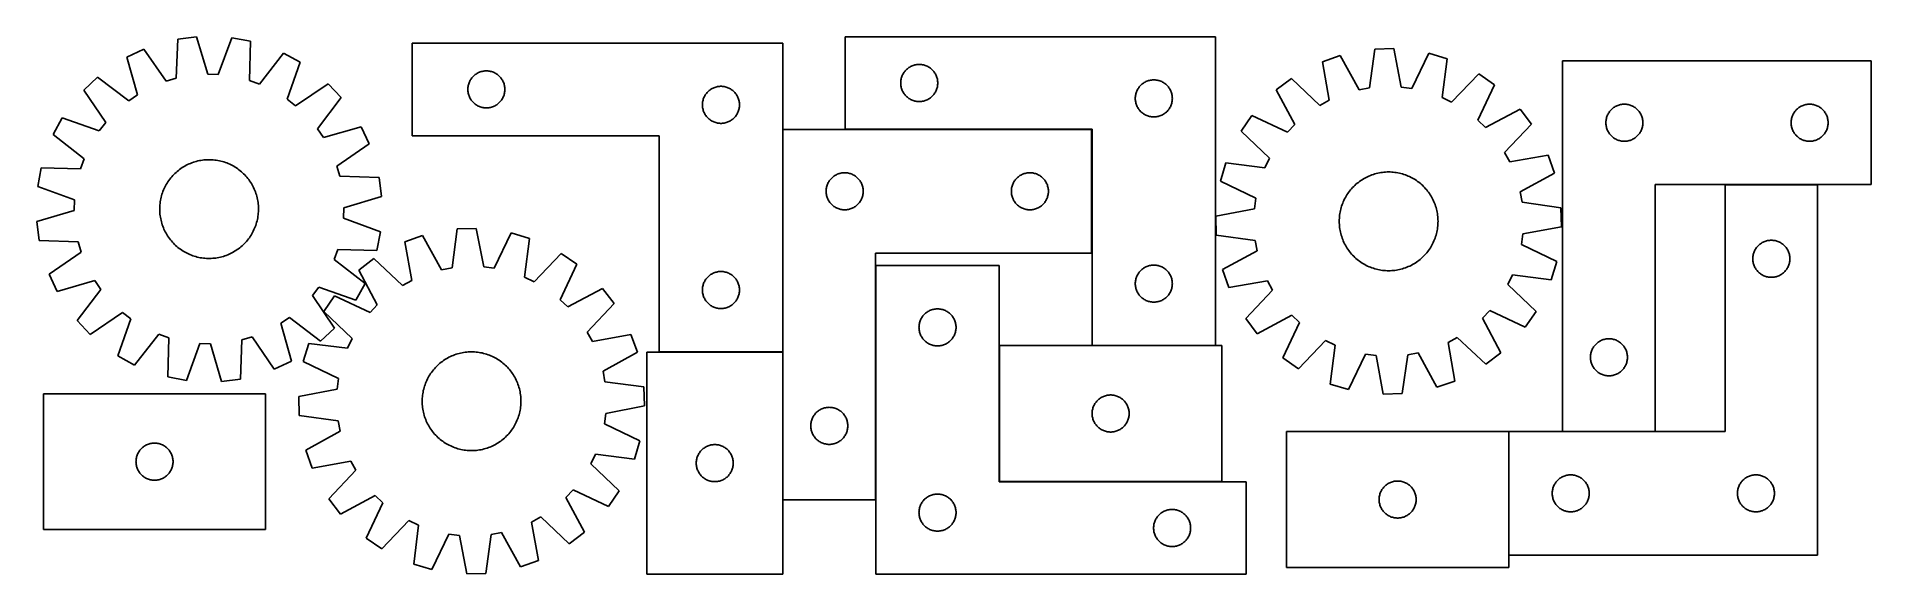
# Model space of a CAD drawing. Header units: millimetres. Extents: x 8 to 1493, y 7 to 442.
import ezdxf

# ---------------------------------------------------------------- set-up
doc = ezdxf.new("R2010")
doc.units = ezdxf.units.MM
doc.layers.add('COMMON', color=5, linetype='CONTINUOUS', true_color=0x0000ff)
doc.layers.add('CUT', color=7, linetype='CONTINUOUS', true_color=0x000000)

msp = doc.modelspace()

# ---------------------------------------------------------------- linework, layer by layer
at = {"layer": 'COMMON'}
for p, q in [((611.802209, 366.843329), (611.802209, 186.853628)), ((861.90221, 366.94333), (662.293695, 366.94333)), ((1449.931595, 322.272183), (1374.931595, 322.272183)), ((687.002211, 66.843329), (687.002211, 256.592835)), ((611.702209, 186.753628), (511.702209, 186.753628)), ((611.80221, 66.843329), (611.80221, 186.653627)), ((787.202211, 191.843329), (787.202211, 81.843329)), ((962.293695, 191.94333), (862.293695, 191.94333)), ((1199.831595, 22.172182), (1199.831595, 122.172182)), ((1318.396748, 122.272183), (1243.396748, 122.272183))]:
    msp.add_line(p, q, dxfattribs=at)
at = {"layer": 'CUT'}
for p, q in [((94.306203, 432.073731), (80.398366, 425.493259)), ((112.360377, 405.939051), (94.306203, 432.073731)), ((121.694988, 440.093724), (120.589191, 408.348614)), ((136.955605, 442.054367), (121.694988, 440.093724)), ((146.050085, 411.619762), (136.955605, 442.054367)), ((165.482201, 441.218233), (154.620748, 411.36855)), ((180.601782, 438.367125), (165.482201, 441.218233)), ((179.846336, 406.611747), (180.601782, 438.367125)), ((611.702209, 436.853628), (311.702209, 436.853628)), ((311.702209, 436.853628), (311.702209, 361.853628)), ((611.702209, 186.853628), (611.702209, 436.853628)), ((962.293695, 442.04333), (662.293695, 442.04333)), ((662.293695, 442.04333), (662.293695, 367.04333)), ((962.293695, 192.04333), (962.293695, 442.04333)), ((1091.408781, 432.046565), (1087.02346, 400.586373)), ((1106.790365, 432.417281), (1091.408781, 432.046565)), ((1112.686175, 401.204877), (1106.790365, 432.417281)), ((80.398366, 425.493259), (89.156469, 394.960156)), ((207.473808, 428.756711), (187.919892, 403.724349)), ((220.972343, 421.372939), (207.473808, 428.756711)), ((210.44092, 391.405225), (220.972343, 421.372939)), ((712.104595, 415.55161), (712.684797, 416.061536)), ((712.684797, 416.061536), (713.290481, 416.540918)), ((713.290481, 416.540918), (713.920039, 416.988485)), ((713.920039, 416.988485), (714.571803, 417.403049)), ((714.571803, 417.403049), (715.244044, 417.783512)), ((715.244044, 417.783512), (715.934979, 418.128864)), ((715.934979, 418.128864), (716.642777, 418.438189)), ((716.642777, 418.438189), (717.365559, 418.710668)), ((717.365559, 418.710668), (718.101411, 418.945578)), ((718.101411, 418.945578), (718.848379, 419.142295)), ((718.848379, 419.142295), (719.604484, 419.300299)), ((719.604484, 419.300299), (720.36772, 419.41917)), ((720.36772, 419.41917), (721.136063, 419.498593)), ((721.136063, 419.498593), (721.907476, 419.538357)), ((721.907476, 419.538357), (722.679914, 419.538357)), ((722.679914, 419.538357), (723.451327, 419.498593)), ((723.451327, 419.498593), (724.21967, 419.41917)), ((724.21967, 419.41917), (724.982907, 419.300299)), ((724.982907, 419.300299), (725.739011, 419.142295)), ((725.739011, 419.142295), (726.48598, 418.945578)), ((726.48598, 418.945578), (727.221831, 418.710668)), ((727.221831, 418.710668), (727.944614, 418.438189)), ((727.944614, 418.438189), (728.652411, 418.128864)), ((728.652411, 418.128864), (729.343346, 417.783512)), ((729.343346, 417.783512), (730.015587, 417.403049)), ((730.015587, 417.403049), (730.667351, 416.988485)), ((730.667351, 416.988485), (731.296909, 416.540918)), ((731.296909, 416.540918), (731.902593, 416.061536)), ((731.902593, 416.061536), (732.482795, 415.55161)), ((1063.337045, 426.904245), (1048.822847, 421.798502)), ((1048.822847, 421.798502), (1054.373893, 390.522942)), ((1078.589457, 399.04139), (1063.337045, 426.904245)), ((1135.077237, 428.633275), (1121.184814, 400.067993)), ((1149.820549, 424.232676), (1135.077237, 428.633275)), ((1145.782635, 392.72601), (1149.820549, 424.232676)), ((1243.396748, 422.372183), (1243.396748, 122.372183)), ((1493.396748, 422.372183), (1243.396748, 422.372183)), ((1493.396748, 322.372183), (1493.396748, 422.372183)), ((56.828397, 409.402193), (45.634736, 398.846034)), ((82.074998, 390.125682), (56.828397, 409.402193)), ((120.589191, 408.348614), (112.360377, 405.939051)), ((154.620748, 411.36855), (146.050085, 411.619762)), ((187.919892, 403.724349), (179.846336, 406.611747)), ((243.559377, 403.92898), (217.227073, 386.164281)), ((254.115536, 392.735318), (243.559377, 403.92898)), ((356.781711, 400.895943), (356.880891, 401.661987)), ((356.880891, 401.661987), (357.019374, 402.421909)), ((357.019374, 402.421909), (357.196794, 403.173695)), ((357.196794, 403.173695), (357.412679, 403.915351)), ((357.412679, 403.915351), (357.666457, 404.64491)), ((357.666457, 404.64491), (357.957456, 405.360437)), ((357.957456, 405.360437), (358.284903, 406.060035)), ((358.284903, 406.060035), (358.647931, 406.741849)), ((358.647931, 406.741849), (359.045576, 407.404071)), ((359.045576, 407.404071), (359.476784, 408.044945)), ((359.476784, 408.044945), (359.940412, 408.662771)), ((359.940412, 408.662771), (360.43523, 409.25591)), ((360.43523, 409.25591), (360.959927, 409.822791)), ((360.959927, 409.822791), (361.513109, 410.361909)), ((361.513109, 410.361909), (362.093312, 410.871835)), ((362.093312, 410.871835), (362.698995, 411.351217)), ((362.698995, 411.351217), (363.328554, 411.798784)), ((363.328554, 411.798784), (363.980317, 412.213348)), ((363.980317, 412.213348), (364.652558, 412.59381)), ((364.652558, 412.59381), (365.343494, 412.939162)), ((365.343494, 412.939162), (366.051291, 413.248488)), ((366.051291, 413.248488), (366.774074, 413.520967)), ((366.774074, 413.520967), (367.509925, 413.755877)), ((367.509925, 413.755877), (368.256893, 413.952594)), ((368.256893, 413.952594), (369.012998, 414.110598)), ((369.012998, 414.110598), (369.776234, 414.229469)), ((369.776234, 414.229469), (370.544577, 414.308891)), ((370.544577, 414.308891), (371.315991, 414.348655)), ((371.315991, 414.348655), (372.088428, 414.348655)), ((372.088428, 414.348655), (372.859841, 414.308891)), ((372.859841, 414.308891), (373.628185, 414.229469)), ((373.628185, 414.229469), (374.391421, 414.110598)), ((374.391421, 414.110598), (375.147526, 413.952594)), ((375.147526, 413.952594), (375.894494, 413.755877)), ((375.894494, 413.755877), (376.630345, 413.520967)), ((376.630345, 413.520967), (377.353128, 413.248488)), ((377.353128, 413.248488), (378.060925, 412.939162)), ((378.060925, 412.939162), (378.751861, 412.59381)), ((378.751861, 412.59381), (379.424101, 412.213348)), ((379.424101, 412.213348), (380.075865, 411.798784)), ((380.075865, 411.798784), (380.705424, 411.351217)), ((380.705424, 411.351217), (381.311107, 410.871835)), ((381.311107, 410.871835), (381.891309, 410.361909)), ((381.891309, 410.361909), (382.444492, 409.822791)), ((382.444492, 409.822791), (382.969188, 409.25591)), ((382.969188, 409.25591), (383.464007, 408.662771)), ((383.464007, 408.662771), (383.927634, 408.044945)), ((383.927634, 408.044945), (384.358843, 407.404071)), ((384.358843, 407.404071), (384.756488, 406.741849)), ((384.756488, 406.741849), (385.119516, 406.060035)), ((385.119516, 406.060035), (385.446963, 405.360437)), ((385.446963, 405.360437), (385.737962, 404.64491)), ((385.737962, 404.64491), (385.99174, 403.915351)), ((385.99174, 403.915351), (386.207625, 403.173695)), ((386.207625, 403.173695), (386.385045, 402.421909)), ((386.385045, 402.421909), (386.523528, 401.661987)), ((386.523528, 401.661987), (386.622708, 400.895943)), ((556.774074, 401.020967), (557.509925, 401.255877)), ((557.509925, 401.255877), (558.256893, 401.452594)), ((558.256893, 401.452594), (559.012998, 401.610598)), ((559.012998, 401.610598), (559.776234, 401.729469)), ((559.776234, 401.729469), (560.544577, 401.808891)), ((560.544577, 401.808891), (561.315991, 401.848655)), ((561.315991, 401.848655), (562.088428, 401.848655)), ((562.088428, 401.848655), (562.859841, 401.808891)), ((562.859841, 401.808891), (563.628185, 401.729469)), ((563.628185, 401.729469), (564.391421, 401.610598)), ((564.391421, 401.610598), (565.147526, 401.452594)), ((565.147526, 401.452594), (565.894494, 401.255877)), ((565.894494, 401.255877), (566.630345, 401.020967)), ((707.293695, 404.54333), (707.313584, 405.315511)), ((707.313584, 403.771148), (707.293695, 404.54333)), ((707.313584, 405.315511), (707.373197, 406.085645)), ((707.373197, 403.001015), (707.313584, 403.771148)), ((707.373197, 406.085645), (707.472377, 406.851688)), ((707.472377, 402.234971), (707.373197, 403.001015)), ((707.472377, 406.851688), (707.61086, 407.611611)), ((707.61086, 401.475049), (707.472377, 402.234971)), ((707.61086, 407.611611), (707.788279, 408.363396)), ((707.788279, 400.723263), (707.61086, 401.475049)), ((707.788279, 408.363396), (708.004164, 409.105052)), ((708.004164, 409.105052), (708.257943, 409.834611)), ((708.257943, 409.834611), (708.548942, 410.550138)), ((708.548942, 410.550138), (708.876389, 411.249737)), ((708.876389, 411.249737), (709.239417, 411.931551)), ((709.239417, 411.931551), (709.637062, 412.593773)), ((709.637062, 412.593773), (710.06827, 413.234646)), ((710.06827, 413.234646), (710.531898, 413.852472)), ((710.531898, 413.852472), (711.026716, 414.445611)), ((711.026716, 414.445611), (711.551412, 415.012492)), ((711.551412, 415.012492), (712.104595, 415.55161)), ((732.482795, 415.55161), (733.035978, 415.012492)), ((733.035978, 415.012492), (733.560674, 414.445611)), ((733.560674, 414.445611), (734.055492, 413.852472)), ((734.055492, 413.852472), (734.51912, 413.234646)), ((734.51912, 413.234646), (734.950329, 412.593773)), ((734.950329, 412.593773), (735.347974, 411.931551)), ((735.347974, 411.931551), (735.711001, 411.249737)), ((735.711001, 411.249737), (736.038449, 410.550138)), ((736.038449, 410.550138), (736.329447, 409.834611)), ((736.329447, 409.834611), (736.583226, 409.105052)), ((736.583226, 409.105052), (736.799111, 408.363396)), ((736.799111, 408.363396), (736.97653, 407.611611)), ((736.97653, 401.475049), (736.799111, 400.723263)), ((736.97653, 407.611611), (737.115014, 406.851688)), ((737.115014, 402.234971), (736.97653, 401.475049)), ((737.115014, 406.851688), (737.214193, 406.085645)), ((737.214193, 403.001015), (737.115014, 402.234971)), ((737.214193, 406.085645), (737.273807, 405.315511)), ((737.273807, 403.771148), (737.214193, 403.001015)), ((737.273807, 405.315511), (737.293695, 404.54333)), ((737.293695, 404.54333), (737.273807, 403.771148)), ((900.06827, 400.734646), (900.531898, 401.352472)), ((900.531898, 401.352472), (901.026716, 401.945611)), ((901.026716, 401.945611), (901.551412, 402.512492)), ((901.551412, 402.512492), (902.104595, 403.05161)), ((902.104595, 403.05161), (902.684797, 403.561536)), ((902.684797, 403.561536), (903.290481, 404.040918)), ((903.290481, 404.040918), (903.920039, 404.488485)), ((903.920039, 404.488485), (904.571803, 404.903049)), ((904.571803, 404.903049), (905.244044, 405.283512)), ((905.244044, 405.283512), (905.934979, 405.628864)), ((905.934979, 405.628864), (906.642777, 405.938189)), ((906.642777, 405.938189), (907.365559, 406.210668)), ((907.365559, 406.210668), (908.101411, 406.445578)), ((908.101411, 406.445578), (908.848379, 406.642295)), ((908.848379, 406.642295), (909.604484, 406.800299)), ((909.604484, 406.800299), (910.36772, 406.91917)), ((910.36772, 406.91917), (911.136063, 406.998593)), ((911.136063, 406.998593), (911.907476, 407.038357)), ((911.907476, 407.038357), (912.679914, 407.038357)), ((912.679914, 407.038357), (913.451327, 406.998593)), ((913.451327, 406.998593), (914.21967, 406.91917)), ((914.21967, 406.91917), (914.982907, 406.800299)), ((914.982907, 406.800299), (915.739011, 406.642295)), ((915.739011, 406.642295), (916.48598, 406.445578)), ((916.48598, 406.445578), (917.221831, 406.210668)), ((917.221831, 406.210668), (917.944614, 405.938189)), ((917.944614, 405.938189), (918.652411, 405.628864)), ((918.652411, 405.628864), (919.343346, 405.283512)), ((919.343346, 405.283512), (920.015587, 404.903049)), ((920.015587, 404.903049), (920.667351, 404.488485)), ((920.667351, 404.488485), (921.296909, 404.040918)), ((921.296909, 404.040918), (921.902593, 403.561536)), ((921.902593, 403.561536), (922.482795, 403.05161)), ((922.482795, 403.05161), (923.035978, 402.512492)), ((923.035978, 402.512492), (923.560674, 401.945611)), ((923.560674, 401.945611), (924.055492, 401.352472)), ((924.055492, 401.352472), (924.51912, 400.734646)), ((1023.714104, 408.233221), (1011.488043, 398.892238)), ((1046.830106, 386.447327), (1023.714104, 408.233221)), ((1121.184814, 400.067993), (1112.686175, 401.204877)), ((1175.553641, 411.892748), (1153.514005, 389.018545)), ((1174.639125, 374.43476), (1188.215505, 403.151596)), ((1188.215505, 403.151596), (1175.553641, 411.892748)), ((45.634736, 398.846034), (63.399435, 372.51373)), ((89.156469, 394.960156), (82.074998, 390.125682)), ((217.227073, 386.164281), (210.44092, 391.405225)), ((234.839025, 367.488718), (254.115536, 392.735318)), ((356.702209, 399.353628), (356.722098, 400.12581)), ((356.722098, 398.581447), (356.702209, 399.353628)), ((356.722098, 400.12581), (356.781711, 400.895943)), ((356.781711, 397.811314), (356.722098, 398.581447)), ((356.880891, 397.04527), (356.781711, 397.811314)), ((357.019374, 396.285347), (356.880891, 397.04527)), ((357.196794, 395.533562), (357.019374, 396.285347)), ((357.412679, 394.791906), (357.196794, 395.533562)), ((357.666457, 394.062347), (357.412679, 394.791906)), ((357.957456, 393.34682), (357.666457, 394.062347)), ((358.284903, 392.647222), (357.957456, 393.34682)), ((358.647931, 391.965407), (358.284903, 392.647222)), ((359.045576, 391.303186), (358.647931, 391.965407)), ((359.476784, 390.662312), (359.045576, 391.303186)), ((359.940412, 390.044486), (359.476784, 390.662312)), ((360.43523, 389.451347), (359.940412, 390.044486)), ((360.959927, 388.884466), (360.43523, 389.451347)), ((361.513109, 388.345348), (360.959927, 388.884466)), ((362.093312, 387.835422), (361.513109, 388.345348)), ((362.698995, 387.35604), (362.093312, 387.835422)), ((363.328554, 386.908473), (362.698995, 387.35604)), ((363.980317, 386.493909), (363.328554, 386.908473)), ((364.652558, 386.113447), (363.980317, 386.493909)), ((379.424101, 386.493909), (378.751861, 386.113447)), ((380.075865, 386.908473), (379.424101, 386.493909)), ((380.705424, 387.35604), (380.075865, 386.908473)), ((381.311107, 387.835422), (380.705424, 387.35604)), ((381.891309, 388.345348), (381.311107, 387.835422)), ((382.444492, 388.884466), (381.891309, 388.345348)), ((382.969188, 389.451347), (382.444492, 388.884466)), ((383.464007, 390.044486), (382.969188, 389.451347)), ((383.927634, 390.662312), (383.464007, 390.044486)), ((384.358843, 391.303186), (383.927634, 390.662312)), ((384.756488, 391.965407), (384.358843, 391.303186)), ((385.119516, 392.647222), (384.756488, 391.965407)), ((385.446963, 393.34682), (385.119516, 392.647222)), ((385.737962, 394.062347), (385.446963, 393.34682)), ((385.99174, 394.791906), (385.737962, 394.062347)), ((386.207625, 395.533562), (385.99174, 394.791906)), ((386.385045, 396.285347), (386.207625, 395.533562)), ((386.523528, 397.04527), (386.385045, 396.285347)), ((386.622708, 397.811314), (386.523528, 397.04527)), ((386.622708, 400.895943), (386.682321, 400.12581)), ((386.682321, 398.581447), (386.622708, 397.811314)), ((386.682321, 400.12581), (386.702209, 399.353628)), ((386.702209, 399.353628), (386.682321, 398.581447)), ((546.702209, 386.853628), (546.722098, 387.62581)), ((546.722098, 386.081447), (546.702209, 386.853628)), ((546.722098, 387.62581), (546.781711, 388.395943)), ((546.781711, 388.395943), (546.880891, 389.161987)), ((546.880891, 389.161987), (547.019374, 389.921909)), ((547.019374, 389.921909), (547.196794, 390.673695)), ((547.196794, 390.673695), (547.412679, 391.415351)), ((547.412679, 391.415351), (547.666457, 392.14491)), ((547.666457, 392.14491), (547.957456, 392.860437)), ((547.957456, 392.860437), (548.284903, 393.560035)), ((548.284903, 393.560035), (548.647931, 394.241849)), ((548.647931, 394.241849), (549.045576, 394.904071)), ((549.045576, 394.904071), (549.476784, 395.544945)), ((549.476784, 395.544945), (549.940412, 396.162771)), ((549.940412, 396.162771), (550.43523, 396.75591)), ((550.43523, 396.75591), (550.959927, 397.322791)), ((550.959927, 397.322791), (551.513109, 397.861909)), ((551.513109, 397.861909), (552.093312, 398.371835)), ((552.093312, 398.371835), (552.698995, 398.851217)), ((552.698995, 398.851217), (553.328554, 399.298784)), ((553.328554, 399.298784), (553.980317, 399.713348)), ((553.980317, 399.713348), (554.652558, 400.09381)), ((554.652558, 400.09381), (555.343494, 400.439162)), ((555.343494, 400.439162), (556.051291, 400.748488)), ((556.051291, 400.748488), (556.774074, 401.020967)), ((566.630345, 401.020967), (567.353128, 400.748488)), ((567.353128, 400.748488), (568.060925, 400.439162)), ((568.060925, 400.439162), (568.751861, 400.09381)), ((568.751861, 400.09381), (569.424101, 399.713348)), ((569.424101, 399.713348), (570.075865, 399.298784)), ((570.075865, 399.298784), (570.705424, 398.851217)), ((570.705424, 398.851217), (571.311107, 398.371835)), ((571.311107, 398.371835), (571.891309, 397.861909)), ((571.891309, 397.861909), (572.444492, 397.322791)), ((572.444492, 397.322791), (572.969188, 396.75591)), ((572.969188, 396.75591), (573.464007, 396.162771)), ((573.464007, 396.162771), (573.927634, 395.544945)), ((573.927634, 395.544945), (574.358843, 394.904071)), ((574.358843, 394.904071), (574.756488, 394.241849)), ((574.756488, 394.241849), (575.119516, 393.560035)), ((575.119516, 393.560035), (575.446963, 392.860437)), ((575.446963, 392.860437), (575.737962, 392.14491)), ((575.737962, 392.14491), (575.99174, 391.415351)), ((575.99174, 391.415351), (576.207625, 390.673695)), ((576.207625, 390.673695), (576.385045, 389.921909)), ((576.385045, 389.921909), (576.523528, 389.161987)), ((576.523528, 389.161987), (576.622708, 388.395943)), ((576.622708, 388.395943), (576.682321, 387.62581)), ((576.682321, 387.62581), (576.702209, 386.853628)), ((576.702209, 386.853628), (576.682321, 386.081447)), ((708.004164, 399.981607), (707.788279, 400.723263)), ((708.257943, 399.252048), (708.004164, 399.981607)), ((708.548942, 398.536521), (708.257943, 399.252048)), ((708.876389, 397.836923), (708.548942, 398.536521)), ((709.239417, 397.155109), (708.876389, 397.836923)), ((709.637062, 396.492887), (709.239417, 397.155109)), ((710.06827, 395.852013), (709.637062, 396.492887)), ((710.531898, 395.234187), (710.06827, 395.852013)), ((711.026716, 394.641048), (710.531898, 395.234187)), ((711.551412, 394.074167), (711.026716, 394.641048)), ((712.104595, 393.535049), (711.551412, 394.074167)), ((712.684797, 393.025123), (712.104595, 393.535049)), ((713.290481, 392.545741), (712.684797, 393.025123)), ((713.920039, 392.098174), (713.290481, 392.545741)), ((714.571803, 391.68361), (713.920039, 392.098174)), ((715.244044, 391.303148), (714.571803, 391.68361)), ((715.934979, 390.957796), (715.244044, 391.303148)), ((716.642777, 390.64847), (715.934979, 390.957796)), ((717.365559, 390.375991), (716.642777, 390.64847)), ((718.101411, 390.141082), (717.365559, 390.375991)), ((718.848379, 389.944364), (718.101411, 390.141082)), ((719.604484, 389.78636), (718.848379, 389.944364)), ((720.36772, 389.66749), (719.604484, 389.78636)), ((721.136063, 389.588067), (720.36772, 389.66749)), ((721.907476, 389.548303), (721.136063, 389.588067)), ((722.679914, 389.548303), (721.907476, 389.548303)), ((723.451327, 389.588067), (722.679914, 389.548303)), ((724.21967, 389.66749), (723.451327, 389.588067)), ((724.982907, 389.78636), (724.21967, 389.66749)), ((725.739011, 389.944364), (724.982907, 389.78636)), ((726.48598, 390.141082), (725.739011, 389.944364)), ((727.221831, 390.375991), (726.48598, 390.141082)), ((727.944614, 390.64847), (727.221831, 390.375991)), ((728.652411, 390.957796), (727.944614, 390.64847)), ((729.343346, 391.303148), (728.652411, 390.957796)), ((730.015587, 391.68361), (729.343346, 391.303148)), ((730.667351, 392.098174), (730.015587, 391.68361)), ((731.296909, 392.545741), (730.667351, 392.098174)), ((731.902593, 393.025123), (731.296909, 392.545741)), ((732.482795, 393.535049), (731.902593, 393.025123)), ((733.035978, 394.074167), (732.482795, 393.535049)), ((733.560674, 394.641048), (733.035978, 394.074167)), ((734.055492, 395.234187), (733.560674, 394.641048)), ((734.51912, 395.852013), (734.055492, 395.234187)), ((734.950329, 396.492887), (734.51912, 395.852013)), ((735.347974, 397.155109), (734.950329, 396.492887)), ((735.711001, 397.836923), (735.347974, 397.155109)), ((736.038449, 398.536521), (735.711001, 397.836923)), ((736.329447, 399.252048), (736.038449, 398.536521)), ((736.583226, 399.981607), (736.329447, 399.252048)), ((736.799111, 400.723263), (736.583226, 399.981607)), ((897.293695, 392.04333), (897.313584, 392.815511)), ((897.313584, 391.271148), (897.293695, 392.04333)), ((897.313584, 392.815511), (897.373197, 393.585645)), ((897.373197, 390.501015), (897.313584, 391.271148)), ((897.373197, 393.585645), (897.472377, 394.351688)), ((897.472377, 389.734971), (897.373197, 390.501015)), ((897.472377, 394.351688), (897.61086, 395.111611)), ((897.61086, 388.975049), (897.472377, 389.734971)), ((897.61086, 395.111611), (897.788279, 395.863396)), ((897.788279, 388.223263), (897.61086, 388.975049)), ((897.788279, 395.863396), (898.004164, 396.605052)), ((898.004164, 387.481607), (897.788279, 388.223263)), ((898.004164, 396.605052), (898.257943, 397.334611)), ((898.257943, 386.752048), (898.004164, 387.481607)), ((898.257943, 397.334611), (898.548942, 398.050138)), ((898.548942, 386.036521), (898.257943, 386.752048)), ((898.548942, 398.050138), (898.876389, 398.749737)), ((898.876389, 398.749737), (899.239417, 399.431551)), ((899.239417, 399.431551), (899.637062, 400.093773)), ((899.637062, 400.093773), (900.06827, 400.734646)), ((924.51912, 400.734646), (924.950329, 400.093773)), ((924.950329, 400.093773), (925.347974, 399.431551)), ((925.347974, 399.431551), (925.711001, 398.749737)), ((925.711001, 398.749737), (926.038449, 398.050138)), ((926.038449, 398.050138), (926.329447, 397.334611)), ((926.329447, 386.752048), (926.038449, 386.036521)), ((926.329447, 397.334611), (926.583226, 396.605052)), ((926.583226, 387.481607), (926.329447, 386.752048)), ((926.583226, 396.605052), (926.799111, 395.863396)), ((926.799111, 388.223263), (926.583226, 387.481607)), ((926.799111, 395.863396), (926.97653, 395.111611)), ((926.97653, 388.975049), (926.799111, 388.223263)), ((926.97653, 395.111611), (927.115014, 394.351688)), ((927.115014, 389.734971), (926.97653, 388.975049)), ((927.115014, 394.351688), (927.214193, 393.585645)), ((927.214193, 390.501015), (927.115014, 389.734971)), ((927.214193, 393.585645), (927.273807, 392.815511)), ((927.273807, 391.271148), (927.214193, 390.501015)), ((927.273807, 392.815511), (927.293695, 392.04333)), ((927.293695, 392.04333), (927.273807, 391.271148)), ((1011.488043, 398.892238), (1026.432081, 370.862781)), ((1054.373893, 390.522942), (1046.830106, 386.447327)), ((1087.02346, 400.586373), (1078.589457, 399.04139)), ((1153.514005, 389.018545), (1145.782635, 392.72601)), ((1287.389939, 386.116937), (1288.105466, 386.407935)), ((1288.105466, 386.407935), (1288.835025, 386.661714)), ((1288.835025, 386.661714), (1289.576681, 386.877599)), ((1289.576681, 386.877599), (1290.328467, 387.055018)), ((1290.328467, 387.055018), (1291.088389, 387.193502)), ((1291.088389, 387.193502), (1291.854433, 387.292681)), ((1291.854433, 387.292681), (1292.624566, 387.352295)), ((1292.624566, 387.352295), (1293.396748, 387.372183)), ((1293.396748, 387.372183), (1294.168929, 387.352295)), ((1294.168929, 387.352295), (1294.939063, 387.292681)), ((1294.939063, 387.292681), (1295.705106, 387.193502)), ((1295.705106, 387.193502), (1296.465029, 387.055018)), ((1296.465029, 387.055018), (1297.216815, 386.877599)), ((1297.216815, 386.877599), (1297.95847, 386.661714)), ((1297.95847, 386.661714), (1298.688029, 386.407935)), ((1298.688029, 386.407935), (1299.403556, 386.116937)), ((1437.389939, 386.116937), (1438.105466, 386.407935)), ((1438.105466, 386.407935), (1438.835025, 386.661714)), ((1438.835025, 386.661714), (1439.576681, 386.877599)), ((1439.576681, 386.877599), (1440.328467, 387.055018)), ((1440.328467, 387.055018), (1441.088389, 387.193502)), ((1441.088389, 387.193502), (1441.854433, 387.292681)), ((1441.854433, 387.292681), (1442.624566, 387.352295)), ((1442.624566, 387.352295), (1443.396748, 387.372183)), ((1443.396748, 387.372183), (1444.168929, 387.352295)), ((1444.168929, 387.352295), (1444.939063, 387.292681)), ((1444.939063, 387.292681), (1445.705106, 387.193502)), ((1445.705106, 387.193502), (1446.465029, 387.055018)), ((1446.465029, 387.055018), (1447.216815, 386.877599)), ((1447.216815, 386.877599), (1447.95847, 386.661714)), ((1447.95847, 386.661714), (1448.688029, 386.407935)), ((1448.688029, 386.407935), (1449.403556, 386.116937)), ((28.190777, 376.259), (20.807005, 362.760465)), ((58.15849, 365.727577), (28.190777, 376.259)), ((63.399435, 372.51373), (58.15849, 365.727577)), ((365.343494, 385.768095), (364.652558, 386.113447)), ((366.051291, 385.458769), (365.343494, 385.768095)), ((366.774074, 385.18629), (366.051291, 385.458769)), ((367.509925, 384.95138), (366.774074, 385.18629)), ((368.256893, 384.754663), (367.509925, 384.95138)), ((369.012998, 384.596659), (368.256893, 384.754663)), ((369.776234, 384.477788), (369.012998, 384.596659)), ((370.544577, 384.398366), (369.776234, 384.477788)), ((371.315991, 384.358601), (370.544577, 384.398366)), ((372.088428, 384.358601), (371.315991, 384.358601)), ((372.859841, 384.398366), (372.088428, 384.358601)), ((373.628185, 384.477788), (372.859841, 384.398366)), ((374.391421, 384.596659), (373.628185, 384.477788)), ((375.147526, 384.754663), (374.391421, 384.596659)), ((375.894494, 384.95138), (375.147526, 384.754663)), ((376.630345, 385.18629), (375.894494, 384.95138)), ((377.353128, 385.458769), (376.630345, 385.18629)), ((378.060925, 385.768095), (377.353128, 385.458769)), ((378.751861, 386.113447), (378.060925, 385.768095)), ((546.781711, 385.311314), (546.722098, 386.081447)), ((546.880891, 384.54527), (546.781711, 385.311314)), ((547.019374, 383.785347), (546.880891, 384.54527)), ((547.196794, 383.033562), (547.019374, 383.785347)), ((547.412679, 382.291906), (547.196794, 383.033562)), ((547.666457, 381.562347), (547.412679, 382.291906)), ((547.957456, 380.84682), (547.666457, 381.562347)), ((548.284903, 380.147222), (547.957456, 380.84682)), ((548.647931, 379.465407), (548.284903, 380.147222)), ((549.045576, 378.803186), (548.647931, 379.465407)), ((549.476784, 378.162312), (549.045576, 378.803186)), ((549.940412, 377.544486), (549.476784, 378.162312)), ((550.43523, 376.951347), (549.940412, 377.544486)), ((550.959927, 376.384466), (550.43523, 376.951347)), ((551.513109, 375.845348), (550.959927, 376.384466)), ((552.093312, 375.335422), (551.513109, 375.845348)), ((552.698995, 374.85604), (552.093312, 375.335422)), ((553.328554, 374.408473), (552.698995, 374.85604)), ((553.980317, 373.993909), (553.328554, 374.408473)), ((554.652558, 373.613447), (553.980317, 373.993909)), ((555.343494, 373.268095), (554.652558, 373.613447)), ((556.051291, 372.958769), (555.343494, 373.268095)), ((556.774074, 372.68629), (556.051291, 372.958769)), ((557.509925, 372.45138), (556.774074, 372.68629)), ((558.256893, 372.254663), (557.509925, 372.45138)), ((559.012998, 372.096659), (558.256893, 372.254663)), ((559.776234, 371.977788), (559.012998, 372.096659)), ((560.544577, 371.898366), (559.776234, 371.977788)), ((561.315991, 371.858601), (560.544577, 371.898366)), ((562.088428, 371.858601), (561.315991, 371.858601)), ((562.859841, 371.898366), (562.088428, 371.858601)), ((563.628185, 371.977788), (562.859841, 371.898366)), ((564.391421, 372.096659), (563.628185, 371.977788)), ((565.147526, 372.254663), (564.391421, 372.096659)), ((565.894494, 372.45138), (565.147526, 372.254663)), ((566.630345, 372.68629), (565.894494, 372.45138)), ((567.353128, 372.958769), (566.630345, 372.68629)), ((568.060925, 373.268095), (567.353128, 372.958769)), ((568.751861, 373.613447), (568.060925, 373.268095)), ((569.424101, 373.993909), (568.751861, 373.613447)), ((570.075865, 374.408473), (569.424101, 373.993909)), ((570.705424, 374.85604), (570.075865, 374.408473)), ((571.311107, 375.335422), (570.705424, 374.85604)), ((571.891309, 375.845348), (571.311107, 375.335422)), ((572.444492, 376.384466), (571.891309, 375.845348)), ((572.969188, 376.951347), (572.444492, 376.384466)), ((573.464007, 377.544486), (572.969188, 376.951347)), ((573.927634, 378.162312), (573.464007, 377.544486)), ((574.358843, 378.803186), (573.927634, 378.162312)), ((574.756488, 379.465407), (574.358843, 378.803186)), ((575.119516, 380.147222), (574.756488, 379.465407)), ((575.446963, 380.84682), (575.119516, 380.147222)), ((575.737962, 381.562347), (575.446963, 380.84682)), ((575.99174, 382.291906), (575.737962, 381.562347)), ((576.207625, 383.033562), (575.99174, 382.291906)), ((576.385045, 383.785347), (576.207625, 383.033562)), ((576.523528, 384.54527), (576.385045, 383.785347)), ((576.622708, 385.311314), (576.523528, 384.54527)), ((576.682321, 386.081447), (576.622708, 385.311314)), ((898.876389, 385.336923), (898.548942, 386.036521)), ((899.239417, 384.655109), (898.876389, 385.336923)), ((899.637062, 383.992887), (899.239417, 384.655109)), ((900.06827, 383.352013), (899.637062, 383.992887)), ((900.531898, 382.734187), (900.06827, 383.352013)), ((901.026716, 382.141048), (900.531898, 382.734187)), ((901.551412, 381.574167), (901.026716, 382.141048)), ((902.104595, 381.035049), (901.551412, 381.574167)), ((902.684797, 380.525123), (902.104595, 381.035049)), ((903.290481, 380.045741), (902.684797, 380.525123)), ((903.920039, 379.598174), (903.290481, 380.045741)), ((904.571803, 379.18361), (903.920039, 379.598174)), ((905.244044, 378.803148), (904.571803, 379.18361)), ((905.934979, 378.457796), (905.244044, 378.803148)), ((906.642777, 378.14847), (905.934979, 378.457796)), ((907.365559, 377.875991), (906.642777, 378.14847)), ((908.101411, 377.641082), (907.365559, 377.875991)), ((908.848379, 377.444364), (908.101411, 377.641082)), ((909.604484, 377.28636), (908.848379, 377.444364)), ((910.36772, 377.16749), (909.604484, 377.28636)), ((911.136063, 377.088067), (910.36772, 377.16749)), ((911.907476, 377.048303), (911.136063, 377.088067)), ((912.679914, 377.048303), (911.907476, 377.048303)), ((913.451327, 377.088067), (912.679914, 377.048303)), ((914.21967, 377.16749), (913.451327, 377.088067)), ((914.982907, 377.28636), (914.21967, 377.16749)), ((915.739011, 377.444364), (914.982907, 377.28636)), ((916.48598, 377.641082), (915.739011, 377.444364)), ((917.221831, 377.875991), (916.48598, 377.641082)), ((917.944614, 378.14847), (917.221831, 377.875991)), ((918.652411, 378.457796), (917.944614, 378.14847)), ((919.343346, 378.803148), (918.652411, 378.457796)), ((920.015587, 379.18361), (919.343346, 378.803148)), ((920.667351, 379.598174), (920.015587, 379.18361)), ((921.296909, 380.045741), (920.667351, 379.598174)), ((921.902593, 380.525123), (921.296909, 380.045741)), ((922.482795, 381.035049), (921.902593, 380.525123)), ((923.035978, 381.574167), (922.482795, 381.035049)), ((923.560674, 382.141048), (923.035978, 381.574167)), ((924.055492, 382.734187), (923.560674, 382.141048)), ((924.51912, 383.352013), (924.055492, 382.734187)), ((924.950329, 383.992887), (924.51912, 383.352013)), ((925.347974, 384.655109), (924.950329, 383.992887)), ((925.711001, 385.336923), (925.347974, 384.655109)), ((926.038449, 386.036521), (925.711001, 385.336923)), ((991.800111, 378.231861), (983.058959, 365.569997)), ((1020.516947, 364.655481), (991.800111, 378.231861)), ((1180.846425, 368.519626), (1174.639125, 374.43476)), ((1208.875882, 383.463664), (1180.846425, 368.519626)), ((1218.216866, 371.237603), (1208.875882, 383.463664)), ((1278.401721, 372.758402), (1278.441485, 373.529815)), ((1278.401721, 371.985964), (1278.401721, 372.758402)), ((1278.441485, 371.214551), (1278.401721, 371.985964)), ((1278.441485, 373.529815), (1278.520908, 374.298158)), ((1278.520908, 374.298158), (1278.639778, 375.061395)), ((1278.639778, 375.061395), (1278.797782, 375.817499)), ((1278.797782, 375.817499), (1278.9945, 376.564468)), ((1278.9945, 376.564468), (1279.229409, 377.300319)), ((1279.229409, 377.300319), (1279.501888, 378.023102)), ((1279.501888, 378.023102), (1279.811214, 378.730899)), ((1279.811214, 378.730899), (1280.156566, 379.421834)), ((1280.156566, 379.421834), (1280.537028, 380.094075)), ((1280.537028, 380.094075), (1280.951593, 380.745839)), ((1280.951593, 380.745839), (1281.399159, 381.375397)), ((1281.399159, 381.375397), (1281.878541, 381.981081)), ((1281.878541, 381.981081), (1282.388467, 382.561283)), ((1282.388467, 382.561283), (1282.927585, 383.114466)), ((1282.927585, 383.114466), (1283.494466, 383.639162)), ((1283.494466, 383.639162), (1284.087606, 384.13398)), ((1284.087606, 384.13398), (1284.705431, 384.597608)), ((1284.705431, 384.597608), (1285.346305, 385.028817)), ((1285.346305, 385.028817), (1286.008527, 385.426462)), ((1286.008527, 385.426462), (1286.690341, 385.789489)), ((1286.690341, 385.789489), (1287.389939, 386.116937)), ((1299.403556, 386.116937), (1300.103155, 385.789489)), ((1300.103155, 385.789489), (1300.784969, 385.426462)), ((1300.784969, 385.426462), (1301.447191, 385.028817)), ((1301.447191, 385.028817), (1302.088064, 384.597608)), ((1302.088064, 384.597608), (1302.70589, 384.13398)), ((1302.70589, 384.13398), (1303.29903, 383.639162)), ((1303.29903, 383.639162), (1303.86591, 383.114466)), ((1303.86591, 383.114466), (1304.405028, 382.561283)), ((1304.405028, 382.561283), (1304.914954, 381.981081)), ((1304.914954, 381.981081), (1305.394336, 381.375397)), ((1305.394336, 381.375397), (1305.841903, 380.745839)), ((1305.841903, 380.745839), (1306.256467, 380.094075)), ((1306.256467, 380.094075), (1306.63693, 379.421834)), ((1306.63693, 379.421834), (1306.982282, 378.730899)), ((1306.982282, 378.730899), (1307.291607, 378.023102)), ((1307.291607, 378.023102), (1307.564086, 377.300319)), ((1307.564086, 377.300319), (1307.798996, 376.564468)), ((1307.798996, 376.564468), (1307.995713, 375.817499)), ((1307.995713, 375.817499), (1308.153717, 375.061395)), ((1308.153717, 375.061395), (1308.272588, 374.298158)), ((1308.272588, 374.298158), (1308.352011, 373.529815)), ((1308.352011, 373.529815), (1308.391775, 372.758402)), ((1308.391775, 371.985964), (1308.352011, 371.214551)), ((1308.391775, 372.758402), (1308.391775, 371.985964)), ((1428.401721, 372.758402), (1428.441485, 373.529815)), ((1428.401721, 371.985964), (1428.401721, 372.758402)), ((1428.441485, 371.214551), (1428.401721, 371.985964)), ((1428.441485, 373.529815), (1428.520908, 374.298158)), ((1428.520908, 374.298158), (1428.639778, 375.061395)), ((1428.639778, 375.061395), (1428.797782, 375.817499)), ((1428.797782, 375.817499), (1428.9945, 376.564468)), ((1428.9945, 376.564468), (1429.229409, 377.300319)), ((1429.229409, 377.300319), (1429.501888, 378.023102)), ((1429.501888, 378.023102), (1429.811214, 378.730899)), ((1429.811214, 378.730899), (1430.156566, 379.421834)), ((1430.156566, 379.421834), (1430.537028, 380.094075)), ((1430.537028, 380.094075), (1430.951593, 380.745839)), ((1430.951593, 380.745839), (1431.399159, 381.375397)), ((1431.399159, 381.375397), (1431.878541, 381.981081)), ((1431.878541, 381.981081), (1432.388467, 382.561283)), ((1432.388467, 382.561283), (1432.927585, 383.114466)), ((1432.927585, 383.114466), (1433.494466, 383.639162)), ((1433.494466, 383.639162), (1434.087606, 384.13398)), ((1434.087606, 384.13398), (1434.705431, 384.597608)), ((1434.705431, 384.597608), (1435.346305, 385.028817)), ((1435.346305, 385.028817), (1436.008527, 385.426462)), ((1436.008527, 385.426462), (1436.690341, 385.789489)), ((1436.690341, 385.789489), (1437.389939, 386.116937)), ((1449.403556, 386.116937), (1450.103155, 385.789489)), ((1450.103155, 385.789489), (1450.784969, 385.426462)), ((1450.784969, 385.426462), (1451.447191, 385.028817)), ((1451.447191, 385.028817), (1452.088064, 384.597608)), ((1452.088064, 384.597608), (1452.70589, 384.13398)), ((1452.70589, 384.13398), (1453.29903, 383.639162)), ((1453.29903, 383.639162), (1453.86591, 383.114466)), ((1453.86591, 383.114466), (1454.405028, 382.561283)), ((1454.405028, 382.561283), (1454.914954, 381.981081)), ((1454.914954, 381.981081), (1455.394336, 381.375397)), ((1455.394336, 381.375397), (1455.841903, 380.745839)), ((1455.841903, 380.745839), (1456.256467, 380.094075)), ((1456.256467, 380.094075), (1456.63693, 379.421834)), ((1456.63693, 379.421834), (1456.982282, 378.730899)), ((1456.982282, 378.730899), (1457.291607, 378.023102)), ((1457.291607, 378.023102), (1457.564086, 377.300319)), ((1457.564086, 377.300319), (1457.798996, 376.564468)), ((1457.798996, 376.564468), (1457.995713, 375.817499)), ((1457.995713, 375.817499), (1458.153717, 375.061395)), ((1458.153717, 375.061395), (1458.272588, 374.298158)), ((1458.272588, 374.298158), (1458.352011, 373.529815)), ((1458.352011, 373.529815), (1458.391775, 372.758402)), ((1458.391775, 371.985964), (1458.352011, 371.214551)), ((1458.391775, 372.758402), (1458.391775, 371.985964)), ((20.807005, 362.760465), (45.839366, 343.206549)), ((239.673499, 360.407247), (234.839025, 367.488718)), ((270.206602, 369.16535), (239.673499, 360.407247)), ((276.787075, 355.257513), (270.206602, 369.16535)), ((311.702209, 361.853628), (511.702209, 361.853628)), ((511.702209, 361.853628), (511.702209, 186.853628)), ((611.90221, 366.843329), (611.90221, 66.843329)), ((861.90221, 366.843329), (611.90221, 366.843329)), ((662.293695, 367.04333), (862.293695, 367.04333)), ((861.90221, 266.843329), (861.90221, 366.843329)), ((862.293695, 367.04333), (862.293695, 192.04333)), ((983.058959, 365.569997), (1005.933162, 343.530361)), ((1026.432081, 370.862781), (1020.516947, 364.655481)), ((1196.430971, 348.121601), (1218.216866, 371.237603)), ((1278.520908, 370.446208), (1278.441485, 371.214551)), ((1278.639778, 369.682972), (1278.520908, 370.446208)), ((1278.797782, 368.926867), (1278.639778, 369.682972)), ((1278.9945, 368.179899), (1278.797782, 368.926867)), ((1279.229409, 367.444047), (1278.9945, 368.179899)), ((1279.501888, 366.721265), (1279.229409, 367.444047)), ((1279.811214, 366.013467), (1279.501888, 366.721265)), ((1280.156566, 365.322532), (1279.811214, 366.013467)), ((1280.537028, 364.650291), (1280.156566, 365.322532)), ((1280.951593, 363.998527), (1280.537028, 364.650291)), ((1281.399159, 363.368969), (1280.951593, 363.998527)), ((1281.878541, 362.763285), (1281.399159, 363.368969)), ((1282.388467, 362.183083), (1281.878541, 362.763285)), ((1282.927585, 361.6299), (1282.388467, 362.183083)), ((1283.494466, 361.105204), (1282.927585, 361.6299)), ((1284.087606, 360.610386), (1283.494466, 361.105204)), ((1284.705431, 360.146758), (1284.087606, 360.610386)), ((1285.346305, 359.71555), (1284.705431, 360.146758)), ((1286.008527, 359.317905), (1285.346305, 359.71555)), ((1286.690341, 358.954877), (1286.008527, 359.317905)), ((1287.389939, 358.62743), (1286.690341, 358.954877)), ((1288.105466, 358.336431), (1287.389939, 358.62743)), ((1288.835025, 358.082652), (1288.105466, 358.336431)), ((1289.576681, 357.866767), (1288.835025, 358.082652)), ((1290.328467, 357.689348), (1289.576681, 357.866767)), ((1291.088389, 357.550865), (1290.328467, 357.689348)), ((1291.854433, 357.451685), (1291.088389, 357.550865)), ((1292.624566, 357.392072), (1291.854433, 357.451685)), ((1293.396748, 357.372183), (1292.624566, 357.392072)), ((1294.168929, 357.392072), (1293.396748, 357.372183)), ((1294.939063, 357.451685), (1294.168929, 357.392072)), ((1295.705106, 357.550865), (1294.939063, 357.451685)), ((1296.465029, 357.689348), (1295.705106, 357.550865)), ((1297.216815, 357.866767), (1296.465029, 357.689348)), ((1297.95847, 358.082652), (1297.216815, 357.866767)), ((1298.688029, 358.336431), (1297.95847, 358.082652)), ((1299.403556, 358.62743), (1298.688029, 358.336431)), ((1300.103155, 358.954877), (1299.403556, 358.62743)), ((1300.784969, 359.317905), (1300.103155, 358.954877)), ((1301.447191, 359.71555), (1300.784969, 359.317905)), ((1302.088064, 360.146758), (1301.447191, 359.71555)), ((1302.70589, 360.610386), (1302.088064, 360.146758)), ((1303.29903, 361.105204), (1302.70589, 360.610386)), ((1303.86591, 361.6299), (1303.29903, 361.105204)), ((1304.405028, 362.183083), (1303.86591, 361.6299)), ((1304.914954, 362.763285), (1304.405028, 362.183083)), ((1305.394336, 363.368969), (1304.914954, 362.763285)), ((1305.841903, 363.998527), (1305.394336, 363.368969)), ((1306.256467, 364.650291), (1305.841903, 363.998527)), ((1306.63693, 365.322532), (1306.256467, 364.650291)), ((1306.982282, 366.013467), (1306.63693, 365.322532)), ((1307.291607, 366.721265), (1306.982282, 366.013467)), ((1307.564086, 367.444047), (1307.291607, 366.721265)), ((1307.798996, 368.179899), (1307.564086, 367.444047)), ((1307.995713, 368.926867), (1307.798996, 368.179899)), ((1308.153717, 369.682972), (1307.995713, 368.926867)), ((1308.272588, 370.446208), (1308.153717, 369.682972)), ((1308.352011, 371.214551), (1308.272588, 370.446208)), ((1428.520908, 370.446208), (1428.441485, 371.214551)), ((1428.639778, 369.682972), (1428.520908, 370.446208)), ((1428.797782, 368.926867), (1428.639778, 369.682972)), ((1428.9945, 368.179899), (1428.797782, 368.926867)), ((1429.229409, 367.444047), (1428.9945, 368.179899)), ((1429.501888, 366.721265), (1429.229409, 367.444047)), ((1429.811214, 366.013467), (1429.501888, 366.721265)), ((1430.156566, 365.322532), (1429.811214, 366.013467)), ((1430.537028, 364.650291), (1430.156566, 365.322532)), ((1430.951593, 363.998527), (1430.537028, 364.650291)), ((1431.399159, 363.368969), (1430.951593, 363.998527)), ((1431.878541, 362.763285), (1431.399159, 363.368969)), ((1432.388467, 362.183083), (1431.878541, 362.763285)), ((1432.927585, 361.6299), (1432.388467, 362.183083)), ((1433.494466, 361.105204), (1432.927585, 361.6299)), ((1434.087606, 360.610386), (1433.494466, 361.105204)), ((1434.705431, 360.146758), (1434.087606, 360.610386)), ((1435.346305, 359.71555), (1434.705431, 360.146758)), ((1436.008527, 359.317905), (1435.346305, 359.71555)), ((1436.690341, 358.954877), (1436.008527, 359.317905)), ((1437.389939, 358.62743), (1436.690341, 358.954877)), ((1438.105466, 358.336431), (1437.389939, 358.62743)), ((1438.835025, 358.082652), (1438.105466, 358.336431)), ((1439.576681, 357.866767), (1438.835025, 358.082652)), ((1440.328467, 357.689348), (1439.576681, 357.866767)), ((1441.088389, 357.550865), (1440.328467, 357.689348)), ((1441.854433, 357.451685), (1441.088389, 357.550865)), ((1442.624566, 357.392072), (1441.854433, 357.451685)), ((1443.396748, 357.372183), (1442.624566, 357.392072)), ((1444.168929, 357.392072), (1443.396748, 357.372183)), ((1444.939063, 357.451685), (1444.168929, 357.392072)), ((1445.705106, 357.550865), (1444.939063, 357.451685)), ((1446.465029, 357.689348), (1445.705106, 357.550865)), ((1447.216815, 357.866767), (1446.465029, 357.689348)), ((1447.95847, 358.082652), (1447.216815, 357.866767)), ((1448.688029, 358.336431), (1447.95847, 358.082652)), ((1449.403556, 358.62743), (1448.688029, 358.336431)), ((1450.103155, 358.954877), (1449.403556, 358.62743)), ((1450.784969, 359.317905), (1450.103155, 358.954877)), ((1451.447191, 359.71555), (1450.784969, 359.317905)), ((1452.088064, 360.146758), (1451.447191, 359.71555)), ((1452.70589, 360.610386), (1452.088064, 360.146758)), ((1453.29903, 361.105204), (1452.70589, 360.610386)), ((1453.86591, 361.6299), (1453.29903, 361.105204)), ((1454.405028, 362.183083), (1453.86591, 361.6299)), ((1454.914954, 362.763285), (1454.405028, 362.183083)), ((1455.394336, 363.368969), (1454.914954, 362.763285)), ((1455.841903, 363.998527), (1455.394336, 363.368969)), ((1456.256467, 364.650291), (1455.841903, 363.998527)), ((1456.63693, 365.322532), (1456.256467, 364.650291)), ((1456.982282, 366.013467), (1456.63693, 365.322532)), ((1457.291607, 366.721265), (1456.982282, 366.013467)), ((1457.564086, 367.444047), (1457.291607, 366.721265)), ((1457.798996, 368.179899), (1457.564086, 367.444047)), ((1457.995713, 368.926867), (1457.798996, 368.179899)), ((1458.153717, 369.682972), (1457.995713, 368.926867)), ((1458.272588, 370.446208), (1458.153717, 369.682972)), ((1458.352011, 371.214551), (1458.272588, 370.446208)), ((45.839366, 343.206549), (42.951969, 335.132993)), ((139.252013, 341.640016), (140.487673, 341.868387)), ((140.487673, 341.868387), (141.729895, 342.057833)), ((141.729895, 342.057833), (142.977456, 342.208166)), ((142.977456, 342.208166), (144.229122, 342.319238)), ((144.229122, 342.319238), (145.48366, 342.390939)), ((145.48366, 342.390939), (146.739832, 342.423199)), ((146.739832, 342.423199), (147.996396, 342.415986)), ((147.996396, 342.415986), (149.252114, 342.369307)), ((149.252114, 342.369307), (150.505747, 342.283207)), ((150.505747, 342.283207), (151.756056, 342.157773)), ((151.756056, 342.157773), (153.001808, 341.993127)), ((153.001808, 341.993127), (154.241774, 341.789433)), ((154.241774, 341.789433), (155.47473, 341.546891)), ((250.652394, 337.203338), (276.787075, 355.257513)), ((1005.933162, 343.530361), (1002.225697, 335.798991)), ((1200.506587, 340.577814), (1196.430971, 348.121601)), ((1231.782146, 346.12886), (1200.506587, 340.577814)), ((1236.887889, 331.614662), (1231.782146, 346.12886)), ((11.196591, 335.888439), (8.345483, 320.768858)), ((42.951969, 335.132993), (11.196591, 335.888439)), ((115.289534, 326.625217), (116.065391, 327.613677)), ((116.065391, 327.613677), (116.871914, 328.577279)), ((116.871914, 328.577279), (117.708305, 329.515072)), ((117.708305, 329.515072), (118.573741, 330.426131)), ((118.573741, 330.426131), (119.467367, 331.309555)), ((119.467367, 331.309555), (120.388301, 332.164475)), ((120.388301, 332.164475), (121.335635, 332.990045)), ((121.335635, 332.990045), (122.308432, 333.785452)), ((122.308432, 333.785452), (123.305734, 334.54991)), ((123.305734, 334.54991), (124.326556, 335.282664)), ((124.326556, 335.282664), (125.369891, 335.982993)), ((125.369891, 335.982993), (126.434708, 336.650203)), ((126.434708, 336.650203), (127.519958, 337.283638)), ((127.519958, 337.283638), (128.624569, 337.882672)), ((128.624569, 337.882672), (129.747451, 338.446713)), ((129.747451, 338.446713), (130.887496, 338.975206)), ((130.887496, 338.975206), (132.043579, 339.467628)), ((132.043579, 339.467628), (133.214559, 339.923493)), ((133.214559, 339.923493), (134.39928, 340.342353)), ((134.39928, 340.342353), (135.596573, 340.723792)), ((135.596573, 340.723792), (136.805256, 341.067436)), ((136.805256, 341.067436), (138.024137, 341.372944)), ((138.024137, 341.372944), (139.252013, 341.640016)), ((155.47473, 341.546891), (156.699459, 341.26574)), ((156.699459, 341.26574), (157.914752, 340.946259)), ((157.914752, 340.946259), (159.119411, 340.588761)), ((159.119411, 340.588761), (160.312246, 340.193601)), ((160.312246, 340.193601), (161.49208, 339.761169)), ((161.49208, 339.761169), (162.657749, 339.29189)), ((162.657749, 339.29189), (163.808103, 338.786228)), ((163.808103, 338.786228), (164.942005, 338.244682)), ((164.942005, 338.244682), (166.058338, 337.667786)), ((166.058338, 337.667786), (167.155999, 337.056111)), ((167.155999, 337.056111), (168.233905, 336.410258)), ((168.233905, 336.410258), (169.290993, 335.730867)), ((169.290993, 335.730867), (170.326218, 335.018607)), ((170.326218, 335.018607), (171.338561, 334.274181)), ((171.338561, 334.274181), (172.327021, 333.498324)), ((172.327021, 333.498324), (173.290622, 332.691802)), ((173.290622, 332.691802), (174.228415, 331.85541)), ((174.228415, 331.85541), (175.139474, 330.989974)), ((175.139474, 330.989974), (176.022899, 330.096348)), ((176.022899, 330.096348), (176.877818, 329.175414)), ((176.877818, 329.175414), (177.703389, 328.228081)), ((177.703389, 328.228081), (178.498795, 327.255284)), ((178.498795, 327.255284), (179.263253, 326.257982)), ((253.061958, 328.974525), (250.652394, 337.203338)), ((284.807067, 327.868728), (253.061958, 328.974525)), ((286.76771, 312.608111), (284.807067, 327.868728)), ((650.384004, 326.452226), (650.89393, 327.032429)), ((650.89393, 327.032429), (651.433048, 327.585611)), ((651.433048, 327.585611), (651.999929, 328.110308)), ((651.999929, 328.110308), (652.593068, 328.605126)), ((652.593068, 328.605126), (653.210894, 329.068754)), ((653.210894, 329.068754), (653.851767, 329.499962)), ((653.851767, 329.499962), (654.513989, 329.897607)), ((654.513989, 329.897607), (655.195804, 330.260635)), ((655.195804, 330.260635), (655.895402, 330.588082)), ((655.895402, 330.588082), (656.610929, 330.879081)), ((656.610929, 330.879081), (657.340488, 331.132859)), ((657.340488, 331.132859), (658.082144, 331.348745)), ((658.082144, 331.348745), (658.833929, 331.526164)), ((658.833929, 331.526164), (659.593852, 331.664647)), ((659.593852, 331.664647), (660.359895, 331.763827)), ((660.359895, 331.763827), (661.130029, 331.82344)), ((661.130029, 331.82344), (661.90221, 331.843329)), ((661.90221, 331.843329), (662.674392, 331.82344)), ((662.674392, 331.82344), (663.444525, 331.763827)), ((663.444525, 331.763827), (664.210569, 331.664647)), ((664.210569, 331.664647), (664.970491, 331.526164)), ((664.970491, 331.526164), (665.722277, 331.348745)), ((665.722277, 331.348745), (666.463933, 331.132859)), ((666.463933, 331.132859), (667.193492, 330.879081)), ((667.193492, 330.879081), (667.909019, 330.588082)), ((667.909019, 330.588082), (668.608617, 330.260635)), ((668.608617, 330.260635), (669.290431, 329.897607)), ((669.290431, 329.897607), (669.952653, 329.499962)), ((669.952653, 329.499962), (670.593527, 329.068754)), ((670.593527, 329.068754), (671.211353, 328.605126)), ((671.211353, 328.605126), (671.804492, 328.110308)), ((671.804492, 328.110308), (672.371373, 327.585611)), ((672.371373, 327.585611), (672.910491, 327.032429)), ((672.910491, 327.032429), (673.420417, 326.452226)), ((800.384004, 326.452226), (800.89393, 327.032429)), ((800.89393, 327.032429), (801.433048, 327.585611)), ((801.433048, 327.585611), (801.999929, 328.110308)), ((801.999929, 328.110308), (802.593068, 328.605126)), ((802.593068, 328.605126), (803.210894, 329.068754)), ((803.210894, 329.068754), (803.851767, 329.499962)), ((803.851767, 329.499962), (804.513989, 329.897607)), ((804.513989, 329.897607), (805.195804, 330.260635)), ((805.195804, 330.260635), (805.895402, 330.588082)), ((805.895402, 330.588082), (806.610929, 330.879081)), ((806.610929, 330.879081), (807.340488, 331.132859)), ((807.340488, 331.132859), (808.082144, 331.348745)), ((808.082144, 331.348745), (808.833929, 331.526164)), ((808.833929, 331.526164), (809.593852, 331.664647)), ((809.593852, 331.664647), (810.359895, 331.763827)), ((810.359895, 331.763827), (811.130029, 331.82344)), ((811.130029, 331.82344), (811.90221, 331.843329)), ((811.90221, 331.843329), (812.674392, 331.82344)), ((812.674392, 331.82344), (813.444525, 331.763827)), ((813.444525, 331.763827), (814.210569, 331.664647)), ((814.210569, 331.664647), (814.970491, 331.526164)), ((814.970491, 331.526164), (815.722277, 331.348745)), ((815.722277, 331.348745), (816.463933, 331.132859)), ((816.463933, 331.132859), (817.193492, 330.879081)), ((817.193492, 330.879081), (817.909019, 330.588082)), ((817.909019, 330.588082), (818.608617, 330.260635)), ((818.608617, 330.260635), (819.290431, 329.897607)), ((819.290431, 329.897607), (819.952653, 329.499962)), ((819.952653, 329.499962), (820.593527, 329.068754)), ((820.593527, 329.068754), (821.211353, 328.605126)), ((821.211353, 328.605126), (821.804492, 328.110308)), ((821.804492, 328.110308), (822.371373, 327.585611)), ((822.371373, 327.585611), (822.910491, 327.032429)), ((822.910491, 327.032429), (823.420417, 326.452226)), ((970.719031, 339.836905), (966.318432, 325.093592)), ((1002.225697, 335.798991), (970.719031, 339.836905)), ((1081.016549, 326.245684), (1082.087613, 326.902821)), ((1082.087613, 326.902821), (1083.17879, 327.52599)), ((1083.17879, 327.52599), (1084.289002, 328.114578)), ((1084.289002, 328.114578), (1085.417155, 328.668002)), ((1085.417155, 328.668002), (1086.562134, 329.185717)), ((1086.562134, 329.185717), (1087.722811, 329.667213)), ((1087.722811, 329.667213), (1088.898038, 330.112012)), ((1088.898038, 330.112012), (1090.086658, 330.519678)), ((1090.086658, 330.519678), (1091.287495, 330.889807)), ((1091.287495, 330.889807), (1092.499367, 331.222034)), ((1092.499367, 331.222034), (1093.721076, 331.516031)), ((1093.721076, 331.516031), (1094.951416, 331.771508)), ((1094.951416, 331.771508), (1096.189174, 331.988214)), ((1096.189174, 331.988214), (1097.433129, 332.165933)), ((1097.433129, 332.165933), (1098.682052, 332.304492)), ((1098.682052, 332.304492), (1099.934711, 332.403752)), ((1099.934711, 332.403752), (1101.189869, 332.463616)), ((1101.189869, 332.463616), (1102.446289, 332.484026)), ((1102.446289, 332.484026), (1103.70273, 332.46496)), ((1103.70273, 332.46496), (1104.957951, 332.406438)), ((1104.957951, 332.406438), (1106.210716, 332.308517)), ((1106.210716, 332.308517), (1107.459786, 332.171294)), ((1107.459786, 332.171294), (1108.70393, 331.994905)), ((1108.70393, 331.994905), (1109.941919, 331.779523)), ((1109.941919, 331.779523), (1111.172532, 331.525362)), ((1111.172532, 331.525362), (1112.394555, 331.232671)), ((1112.394555, 331.232671), (1113.606781, 330.90174)), ((1113.606781, 330.90174), (1114.808014, 330.532895)), ((1114.808014, 330.532895), (1115.997068, 330.126501)), ((1115.997068, 330.126501), (1117.172771, 329.682958)), ((1117.172771, 329.682958), (1118.333961, 329.202705)), ((1118.333961, 329.202705), (1119.479494, 328.686214)), ((1119.479494, 328.686214), (1120.608237, 328.133997)), ((1120.608237, 328.133997), (1121.719078, 327.546597)), ((1121.719078, 327.546597), (1122.810921, 326.924594)), ((1122.810921, 326.924594), (1123.882687, 326.268603)), ((1209.025034, 316.36225), (1236.887889, 331.614662)), ((8.345483, 320.768858), (38.195166, 309.907404)), ((108.297976, 311.986116), (108.617457, 313.201409)), ((108.617457, 313.201409), (108.974954, 314.406068)), ((108.974954, 314.406068), (109.370114, 315.598903)), ((109.370114, 315.598903), (109.802547, 316.778737)), ((109.802547, 316.778737), (110.271826, 317.944406)), ((110.271826, 317.944406), (110.777488, 319.094759)), ((110.777488, 319.094759), (111.319034, 320.228662)), ((111.319034, 320.228662), (111.895929, 321.344994)), ((111.895929, 321.344994), (112.507605, 322.442655)), ((112.507605, 322.442655), (113.153457, 323.520562)), ((113.153457, 323.520562), (113.832849, 324.577649)), ((113.832849, 324.577649), (114.545109, 325.612875)), ((114.545109, 325.612875), (115.289534, 326.625217)), ((179.263253, 326.257982), (179.996008, 325.23716)), ((179.996008, 325.23716), (180.696336, 324.193825)), ((180.696336, 324.193825), (181.363547, 323.129007)), ((181.363547, 323.129007), (181.996981, 322.043757)), ((181.996981, 322.043757), (182.596015, 320.939146)), ((182.596015, 320.939146), (183.160056, 319.816264)), ((183.160056, 319.816264), (183.688549, 318.676219)), ((183.688549, 318.676219), (184.180971, 317.520137)), ((184.180971, 317.520137), (184.636837, 316.349157)), ((184.636837, 316.349157), (185.055696, 315.164436)), ((185.055696, 315.164436), (185.437136, 313.967143)), ((185.437136, 313.967143), (185.780779, 312.758459)), ((185.780779, 312.758459), (186.086288, 311.539578)), ((256.333105, 303.513631), (286.76771, 312.608111)), ((646.907183, 317.229547), (646.946948, 318.000961)), ((646.907183, 316.45711), (646.907183, 317.229547)), ((646.946948, 315.685697), (646.907183, 316.45711)), ((646.946948, 318.000961), (647.02637, 318.769304)), ((647.02637, 314.917353), (646.946948, 315.685697)), ((647.02637, 318.769304), (647.145241, 319.53254)), ((647.145241, 314.154117), (647.02637, 314.917353)), ((647.145241, 319.53254), (647.303245, 320.288645)), ((647.303245, 313.398013), (647.145241, 314.154117)), ((647.303245, 320.288645), (647.499962, 321.035613)), ((647.499962, 312.651044), (647.303245, 313.398013)), ((647.499962, 321.035613), (647.734872, 321.771464)), ((647.734872, 311.915193), (647.499962, 312.651044)), ((647.734872, 321.771464), (648.007351, 322.494247)), ((648.007351, 322.494247), (648.316676, 323.202045)), ((648.316676, 323.202045), (648.662028, 323.89298)), ((648.662028, 323.89298), (649.042491, 324.565221)), ((649.042491, 324.565221), (649.457055, 325.216985)), ((649.457055, 325.216985), (649.904622, 325.846543)), ((649.904622, 325.846543), (650.384004, 326.452226)), ((673.420417, 326.452226), (673.899799, 325.846543)), ((673.899799, 325.846543), (674.347366, 325.216985)), ((674.347366, 325.216985), (674.76193, 324.565221)), ((674.76193, 324.565221), (675.142392, 323.89298)), ((675.142392, 323.89298), (675.487744, 323.202045)), ((675.487744, 323.202045), (675.79707, 322.494247)), ((675.79707, 322.494247), (676.069549, 321.771464)), ((676.069549, 321.771464), (676.304459, 321.035613)), ((676.304459, 312.651044), (676.069549, 311.915193)), ((676.304459, 321.035613), (676.501176, 320.288645)), ((676.501176, 313.398013), (676.304459, 312.651044)), ((676.501176, 320.288645), (676.65918, 319.53254)), ((676.65918, 314.154117), (676.501176, 313.398013)), ((676.65918, 319.53254), (676.778051, 318.769304)), ((676.778051, 314.917353), (676.65918, 314.154117)), ((676.778051, 318.769304), (676.857473, 318.000961)), ((676.857473, 315.685697), (676.778051, 314.917353)), ((676.857473, 318.000961), (676.897237, 317.229547)), ((676.897237, 316.45711), (676.857473, 315.685697)), ((676.897237, 317.229547), (676.897237, 316.45711)), ((796.907183, 317.229547), (796.946948, 318.000961)), ((796.907183, 316.45711), (796.907183, 317.229547)), ((796.946948, 315.685697), (796.907183, 316.45711)), ((796.946948, 318.000961), (797.02637, 318.769304)), ((797.02637, 314.917353), (796.946948, 315.685697)), ((797.02637, 318.769304), (797.145241, 319.53254)), ((797.145241, 314.154117), (797.02637, 314.917353)), ((797.145241, 319.53254), (797.303245, 320.288645)), ((797.303245, 313.398013), (797.145241, 314.154117)), ((797.303245, 320.288645), (797.499962, 321.035613)), ((797.499962, 312.651044), (797.303245, 313.398013)), ((797.499962, 321.035613), (797.734872, 321.771464)), ((797.734872, 311.915193), (797.499962, 312.651044)), ((797.734872, 321.771464), (798.007351, 322.494247)), ((798.007351, 322.494247), (798.316676, 323.202045)), ((798.316676, 323.202045), (798.662028, 323.89298)), ((798.662028, 323.89298), (799.042491, 324.565221)), ((799.042491, 324.565221), (799.457055, 325.216985)), ((799.457055, 325.216985), (799.904622, 325.846543)), ((799.904622, 325.846543), (800.384004, 326.452226)), ((823.420417, 326.452226), (823.899799, 325.846543)), ((823.899799, 325.846543), (824.347366, 325.216985)), ((824.347366, 325.216985), (824.76193, 324.565221)), ((824.76193, 324.565221), (825.142392, 323.89298)), ((825.142392, 323.89298), (825.487744, 323.202045)), ((825.487744, 323.202045), (825.79707, 322.494247)), ((825.79707, 322.494247), (826.069549, 321.771464)), ((826.069549, 321.771464), (826.304459, 321.035613)), ((826.304459, 312.651044), (826.069549, 311.915193)), ((826.304459, 321.035613), (826.501176, 320.288645)), ((826.501176, 313.398013), (826.304459, 312.651044)), ((826.501176, 320.288645), (826.65918, 319.53254)), ((826.65918, 314.154117), (826.501176, 313.398013)), ((826.65918, 319.53254), (826.778051, 318.769304)), ((826.778051, 314.917353), (826.65918, 314.154117)), ((826.778051, 318.769304), (826.857473, 318.000961)), ((826.857473, 315.685697), (826.778051, 314.917353)), ((826.857473, 318.000961), (826.897237, 317.229547)), ((826.897237, 316.45711), (826.857473, 315.685697)), ((826.897237, 317.229547), (826.897237, 316.45711)), ((966.318432, 325.093592), (994.883714, 311.20117)), ((1067.40511, 311.735434), (1068.027113, 312.827277)), ((1068.027113, 312.827277), (1068.683104, 313.899043)), ((1068.683104, 313.899043), (1069.372436, 314.949675)), ((1069.372436, 314.949675), (1070.09443, 315.978136)), ((1070.09443, 315.978136), (1070.848372, 316.983411)), ((1070.848372, 316.983411), (1071.633518, 317.964509)), ((1071.633518, 317.964509), (1072.449094, 318.92046)), ((1072.449094, 318.92046), (1073.294294, 319.850321)), ((1073.294294, 319.850321), (1074.168286, 320.753176)), ((1074.168286, 320.753176), (1075.070205, 321.628132)), ((1075.070205, 321.628132), (1075.999162, 322.474327)), ((1075.999162, 322.474327), (1076.954241, 323.290924)), ((1076.954241, 323.290924), (1077.934498, 324.077119)), ((1077.934498, 324.077119), (1078.938967, 324.832136)), ((1078.938967, 324.832136), (1079.966655, 325.555229)), ((1079.966655, 325.555229), (1081.016549, 326.245684)), ((1123.882687, 326.268603), (1124.933319, 325.579271)), ((1124.933319, 325.579271), (1125.96178, 324.857277)), ((1125.96178, 324.857277), (1126.967055, 324.103335)), ((1126.967055, 324.103335), (1127.948153, 323.318189)), ((1127.948153, 323.318189), (1128.904104, 322.502613)), ((1128.904104, 322.502613), (1129.833966, 321.657413)), ((1129.833966, 321.657413), (1130.73682, 320.783421)), ((1130.73682, 320.783421), (1131.611776, 319.881502)), ((1131.611776, 319.881502), (1132.457971, 318.952545)), ((1132.457971, 318.952545), (1133.274568, 317.997466)), ((1133.274568, 317.997466), (1134.060763, 317.017209)), ((1134.060763, 317.017209), (1134.81578, 316.01274)), ((1134.81578, 316.01274), (1135.538873, 314.985052)), ((1135.538873, 314.985052), (1136.229328, 313.935158)), ((1136.229328, 313.935158), (1136.886465, 312.864094)), ((1136.886465, 312.864094), (1137.509635, 311.772917)), ((1210.570017, 307.928247), (1209.025034, 316.36225)), ((1318.396748, 122.372183), (1318.396748, 322.372183)), ((1318.396748, 322.372183), (1493.396748, 322.372183)), ((1449.931595, 322.172182), (1374.931595, 322.172182)), ((1374.931595, 322.172182), (1374.931595, 122.172182)), ((1449.931595, 22.172182), (1449.931595, 322.172182)), ((37.943954, 301.336741), (7.509349, 292.242262)), ((38.195166, 309.907404), (37.943954, 301.336741)), ((107.140517, 302.026488), (107.14773, 303.283053)), ((107.172777, 300.770317), (107.140517, 302.026488)), ((107.14773, 303.283053), (107.194409, 304.538771)), ((107.244478, 299.515779), (107.172777, 300.770317)), ((107.194409, 304.538771), (107.280508, 305.792403)), ((107.35555, 298.264112), (107.244478, 299.515779)), ((107.280508, 305.792403), (107.405943, 307.042713)), ((107.505883, 297.016552), (107.35555, 298.264112)), ((107.405943, 307.042713), (107.570588, 308.288465)), ((107.570588, 308.288465), (107.774283, 309.528431)), ((107.774283, 309.528431), (108.016825, 310.761387)), ((108.016825, 310.761387), (108.297976, 311.986116)), ((186.086288, 311.539578), (186.353359, 310.311702)), ((186.353359, 310.311702), (186.58173, 309.076043)), ((186.58173, 309.076043), (186.771176, 307.83382)), ((186.871116, 297.80766), (186.706471, 296.561908)), ((186.771176, 307.83382), (186.921509, 306.58626)), ((186.996551, 299.057969), (186.871116, 297.80766)), ((186.921509, 306.58626), (187.032581, 305.334593)), ((187.08265, 300.311601), (186.996551, 299.057969)), ((187.032581, 305.334593), (187.104282, 304.080055)), ((187.129329, 301.567319), (187.08265, 300.311601)), ((187.104282, 304.080055), (187.136542, 302.823884)), ((187.136542, 302.823884), (187.129329, 301.567319)), ((256.081893, 294.942968), (256.333105, 303.513631)), ((648.007351, 311.19241), (647.734872, 311.915193)), ((648.316676, 310.484613), (648.007351, 311.19241)), ((648.662028, 309.793678), (648.316676, 310.484613)), ((649.042491, 309.121437), (648.662028, 309.793678)), ((649.457055, 308.469673), (649.042491, 309.121437)), ((649.904622, 307.840114), (649.457055, 308.469673)), ((650.384004, 307.234431), (649.904622, 307.840114)), ((650.89393, 306.654229), (650.384004, 307.234431)), ((651.433048, 306.101046), (650.89393, 306.654229)), ((651.999929, 305.57635), (651.433048, 306.101046)), ((652.593068, 305.081532), (651.999929, 305.57635)), ((653.210894, 304.617904), (652.593068, 305.081532)), ((653.851767, 304.186695), (653.210894, 304.617904)), ((654.513989, 303.78905), (653.851767, 304.186695)), ((655.195804, 303.426022), (654.513989, 303.78905)), ((655.895402, 303.098575), (655.195804, 303.426022)), ((656.610929, 302.807576), (655.895402, 303.098575)), ((657.340488, 302.553798), (656.610929, 302.807576)), ((658.082144, 302.337913), (657.340488, 302.553798)), ((658.833929, 302.160493), (658.082144, 302.337913)), ((659.593852, 302.02201), (658.833929, 302.160493)), ((660.359895, 301.922831), (659.593852, 302.02201)), ((661.130029, 301.863217), (660.359895, 301.922831)), ((661.90221, 301.843329), (661.130029, 301.863217)), ((662.674392, 301.863217), (661.90221, 301.843329)), ((663.444525, 301.922831), (662.674392, 301.863217)), ((664.210569, 302.02201), (663.444525, 301.922831)), ((664.970491, 302.160493), (664.210569, 302.02201)), ((665.722277, 302.337913), (664.970491, 302.160493)), ((666.463933, 302.553798), (665.722277, 302.337913)), ((667.193492, 302.807576), (666.463933, 302.553798)), ((667.909019, 303.098575), (667.193492, 302.807576)), ((668.608617, 303.426022), (667.909019, 303.098575)), ((669.290431, 303.78905), (668.608617, 303.426022)), ((669.952653, 304.186695), (669.290431, 303.78905)), ((670.593527, 304.617904), (669.952653, 304.186695)), ((671.211353, 305.081532), (670.593527, 304.617904)), ((671.804492, 305.57635), (671.211353, 305.081532)), ((672.371373, 306.101046), (671.804492, 305.57635)), ((672.910491, 306.654229), (672.371373, 306.101046)), ((673.420417, 307.234431), (672.910491, 306.654229)), ((673.899799, 307.840114), (673.420417, 307.234431)), ((674.347366, 308.469673), (673.899799, 307.840114)), ((674.76193, 309.121437), (674.347366, 308.469673)), ((675.142392, 309.793678), (674.76193, 309.121437)), ((675.487744, 310.484613), (675.142392, 309.793678)), ((675.79707, 311.19241), (675.487744, 310.484613)), ((676.069549, 311.915193), (675.79707, 311.19241)), ((798.007351, 311.19241), (797.734872, 311.915193)), ((798.316676, 310.484613), (798.007351, 311.19241)), ((798.662028, 309.793678), (798.316676, 310.484613)), ((799.042491, 309.121437), (798.662028, 309.793678)), ((799.457055, 308.469673), (799.042491, 309.121437)), ((799.904622, 307.840114), (799.457055, 308.469673)), ((800.384004, 307.234431), (799.904622, 307.840114)), ((800.89393, 306.654229), (800.384004, 307.234431)), ((801.433048, 306.101046), (800.89393, 306.654229)), ((801.999929, 305.57635), (801.433048, 306.101046)), ((802.593068, 305.081532), (801.999929, 305.57635)), ((803.210894, 304.617904), (802.593068, 305.081532)), ((803.851767, 304.186695), (803.210894, 304.617904)), ((804.513989, 303.78905), (803.851767, 304.186695)), ((805.195804, 303.426022), (804.513989, 303.78905)), ((805.895402, 303.098575), (805.195804, 303.426022)), ((806.610929, 302.807576), (805.895402, 303.098575)), ((807.340488, 302.553798), (806.610929, 302.807576)), ((808.082144, 302.337913), (807.340488, 302.553798)), ((808.833929, 302.160493), (808.082144, 302.337913)), ((809.593852, 302.02201), (808.833929, 302.160493)), ((810.359895, 301.922831), (809.593852, 302.02201)), ((811.130029, 301.863217), (810.359895, 301.922831)), ((811.90221, 301.843329), (811.130029, 301.863217)), ((812.674392, 301.863217), (811.90221, 301.843329)), ((813.444525, 301.922831), (812.674392, 301.863217)), ((814.210569, 302.02201), (813.444525, 301.922831)), ((814.970491, 302.160493), (814.210569, 302.02201)), ((815.722277, 302.337913), (814.970491, 302.160493)), ((816.463933, 302.553798), (815.722277, 302.337913)), ((817.193492, 302.807576), (816.463933, 302.553798)), ((817.909019, 303.098575), (817.193492, 302.807576)), ((818.608617, 303.426022), (817.909019, 303.098575)), ((819.290431, 303.78905), (818.608617, 303.426022)), ((819.952653, 304.186695), (819.290431, 303.78905)), ((820.593527, 304.617904), (819.952653, 304.186695)), ((821.211353, 305.081532), (820.593527, 304.617904)), ((821.804492, 305.57635), (821.211353, 305.081532)), ((822.371373, 306.101046), (821.804492, 305.57635)), ((822.910491, 306.654229), (822.371373, 306.101046)), ((823.420417, 307.234431), (822.910491, 306.654229)), ((823.899799, 307.840114), (823.420417, 307.234431)), ((824.347366, 308.469673), (823.899799, 307.840114)), ((824.76193, 309.121437), (824.347366, 308.469673)), ((825.142392, 309.793678), (824.76193, 309.121437)), ((825.487744, 310.484613), (825.142392, 309.793678)), ((825.79707, 311.19241), (825.487744, 310.484613)), ((826.069549, 311.915193), (825.79707, 311.19241)), ((993.74683, 302.702531), (962.534426, 296.80672)), ((994.883714, 311.20117), (993.74683, 302.702531)), ((1062.64319, 296.227072), (1062.780413, 297.476142)), ((1062.780413, 297.476142), (1062.956802, 298.720286)), ((1062.956802, 298.720286), (1063.172184, 299.958275)), ((1063.172184, 299.958275), (1063.426345, 301.188888)), ((1063.426345, 301.188888), (1063.719036, 302.410911)), ((1063.719036, 302.410911), (1064.049967, 303.623137)), ((1064.049967, 303.623137), (1064.418812, 304.824369)), ((1064.418812, 304.824369), (1064.825206, 306.013424)), ((1064.825206, 306.013424), (1065.268748, 307.189127)), ((1065.268748, 307.189127), (1065.749002, 308.350317)), ((1065.749002, 308.350317), (1066.265493, 309.495849)), ((1066.265493, 309.495849), (1066.81771, 310.624593)), ((1066.81771, 310.624593), (1067.40511, 311.735434)), ((1137.509635, 311.772917), (1138.098222, 310.662704)), ((1138.098222, 310.662704), (1138.651646, 309.534552)), ((1138.651646, 309.534552), (1139.169362, 308.389572)), ((1139.169362, 308.389572), (1139.650857, 307.228896)), ((1139.650857, 307.228896), (1140.095656, 306.053669)), ((1140.095656, 306.053669), (1140.503322, 304.865049)), ((1140.503322, 304.865049), (1140.873451, 303.664212)), ((1140.873451, 303.664212), (1141.205678, 302.45234)), ((1141.205678, 302.45234), (1141.499675, 301.230631)), ((1141.499675, 301.230631), (1141.755153, 300.000291)), ((1141.755153, 300.000291), (1141.971858, 298.762532)), ((1141.971858, 298.762532), (1142.149577, 297.518578)), ((1142.149577, 297.518578), (1142.288136, 296.269655)), ((1242.030209, 303.542926), (1210.570017, 307.928247)), ((1242.400925, 288.161342), (1242.030209, 303.542926)), ((7.509349, 292.242262), (9.469992, 276.981645)), ((107.695328, 295.774329), (107.505883, 297.016552)), ((107.9237, 294.53867), (107.695328, 295.774329)), ((108.190771, 293.310794), (107.9237, 294.53867)), ((108.49628, 292.091913), (108.190771, 293.310794)), ((108.839923, 290.883229), (108.49628, 292.091913)), ((109.221363, 289.685936), (108.839923, 290.883229)), ((109.640222, 288.501215), (109.221363, 289.685936)), ((110.096088, 287.330236), (109.640222, 288.501215)), ((110.58851, 286.174153), (110.096088, 287.330236)), ((111.117003, 285.034108), (110.58851, 286.174153)), ((111.681044, 283.911226), (111.117003, 285.034108)), ((112.280078, 282.806615), (111.681044, 283.911226)), ((112.913512, 281.721365), (112.280078, 282.806615)), ((181.769454, 282.407717), (181.123602, 281.329811)), ((182.38113, 283.505378), (181.769454, 282.407717)), ((182.958025, 284.621711), (182.38113, 283.505378)), ((183.499571, 285.755613), (182.958025, 284.621711)), ((184.005233, 286.905966), (183.499571, 285.755613)), ((184.474512, 288.071635), (184.005233, 286.905966)), ((184.906945, 289.25147), (184.474512, 288.071635)), ((185.302105, 290.444305), (184.906945, 289.25147)), ((185.659602, 291.648963), (185.302105, 290.444305)), ((185.979083, 292.864257), (185.659602, 291.648963)), ((186.260234, 294.088986), (185.979083, 292.864257)), ((186.502776, 295.321942), (186.260234, 294.088986)), ((186.706471, 296.561908), (186.502776, 295.321942)), ((285.931576, 284.081514), (256.081893, 294.942968)), ((283.080468, 268.961933), (285.931576, 284.081514)), ((348.153185, 286.316654), (343.881332, 254.840853)), ((363.533332, 286.74283), (348.153185, 286.316654)), ((369.54165, 255.551888), (363.533332, 286.74283)), ((391.833665, 283.060845), (378.044334, 254.445655)), ((406.592749, 278.713436), (391.833665, 283.060845)), ((962.534426, 296.80672), (962.905142, 281.425137)), ((1062.467681, 292.462645), (1062.486747, 293.719085)), ((1062.488091, 291.206225), (1062.467681, 292.462645)), ((1062.486747, 293.719085), (1062.545269, 294.974307)), ((1062.547955, 289.951066), (1062.488091, 291.206225)), ((1062.545269, 294.974307), (1062.64319, 296.227072)), ((1062.647215, 288.698408), (1062.547955, 289.951066)), ((1062.785774, 287.449485), (1062.647215, 288.698408)), ((1062.963493, 286.20553), (1062.785774, 287.449485)), ((1063.180199, 284.967772), (1062.963493, 286.20553)), ((1063.435676, 283.737431), (1063.180199, 284.967772)), ((1063.729673, 282.515723), (1063.435676, 283.737431)), ((1064.0619, 281.303851), (1063.729673, 282.515723)), ((1141.216315, 282.557152), (1140.885384, 281.344926)), ((1141.509006, 283.779175), (1141.216315, 282.557152)), ((1141.763167, 285.009788), (1141.509006, 283.779175)), ((1141.978549, 286.247777), (1141.763167, 285.009788)), ((1142.154938, 287.491921), (1141.978549, 286.247777)), ((1142.292161, 288.740991), (1142.154938, 287.491921)), ((1142.288136, 296.269655), (1142.387396, 295.016996)), ((1142.390082, 289.993755), (1142.292161, 288.740991)), ((1142.387396, 295.016996), (1142.447261, 293.761838)), ((1142.448604, 291.248977), (1142.390082, 289.993755)), ((1142.447261, 293.761838), (1142.46767, 292.505418)), ((1142.46767, 292.505418), (1142.448604, 291.248977)), ((1211.188521, 282.265532), (1242.400925, 288.161342)), ((9.469992, 276.981645), (41.215101, 275.875848)), ((43.624665, 267.647034), (17.489984, 249.59286)), ((41.215101, 275.875848), (43.624665, 267.647034)), ((113.580723, 280.656547), (112.913512, 281.721365)), ((114.281051, 279.613213), (113.580723, 280.656547)), ((115.013806, 278.592391), (114.281051, 279.613213)), ((115.778264, 277.595089), (115.013806, 278.592391)), ((116.57367, 276.622291), (115.778264, 277.595089)), ((117.399241, 275.674958), (116.57367, 276.622291)), ((118.25416, 274.754024), (117.399241, 275.674958)), ((119.137585, 273.860398), (118.25416, 274.754024)), ((120.048644, 272.994962), (119.137585, 273.860398)), ((120.986437, 272.15857), (120.048644, 272.994962)), ((121.950038, 271.352048), (120.986437, 272.15857)), ((122.938498, 270.576191), (121.950038, 271.352048)), ((123.950841, 269.831765), (122.938498, 270.576191)), ((124.986066, 269.119505), (123.950841, 269.831765)), ((126.043154, 268.440114), (124.986066, 269.119505)), ((127.12106, 267.794262), (126.043154, 268.440114)), ((128.218721, 267.182586), (127.12106, 267.794262)), ((166.757101, 267.566734), (165.65249, 266.967701)), ((167.842351, 268.200169), (166.757101, 267.566734)), ((168.907168, 268.86738), (167.842351, 268.200169)), ((169.950503, 269.567708), (168.907168, 268.86738)), ((170.971325, 270.300463), (169.950503, 269.567708)), ((171.968627, 271.06492), (170.971325, 270.300463)), ((172.941424, 271.860327), (171.968627, 271.06492)), ((173.888758, 272.685898), (172.941424, 271.860327)), ((174.809692, 273.540817), (173.888758, 272.685898)), ((175.703318, 274.424242), (174.809692, 273.540817)), ((176.568753, 275.3353), (175.703318, 274.424242)), ((177.405145, 276.273093), (176.568753, 275.3353)), ((178.211668, 277.236695), (177.405145, 276.273093)), ((178.987525, 278.225155), (178.211668, 277.236695)), ((179.73195, 279.237497), (178.987525, 278.225155)), ((180.44421, 280.272723), (179.73195, 279.237497)), ((181.123602, 281.329811), (180.44421, 280.272723)), ((248.437693, 261.643823), (251.32509, 269.717379)), ((251.32509, 269.717379), (283.080468, 268.961933)), ((320.100174, 281.073145), (305.604481, 275.915101)), ((305.604481, 275.915101), (311.268264, 244.65976)), ((335.452955, 253.265469), (320.100174, 281.073145)), ((402.668468, 247.192415), (406.592749, 278.713436)), ((962.905142, 281.425137), (994.365334, 277.039816)), ((995.910317, 268.605813), (968.047462, 253.353401)), ((994.365334, 277.039816), (995.910317, 268.605813)), ((1064.432029, 280.103013), (1064.0619, 281.303851)), ((1064.839695, 278.914394), (1064.432029, 280.103013)), ((1065.284494, 277.739167), (1064.839695, 278.914394)), ((1065.765989, 276.57849), (1065.284494, 277.739167)), ((1066.283705, 275.433511), (1065.765989, 276.57849)), ((1066.837129, 274.305358), (1066.283705, 275.433511)), ((1067.425717, 273.195146), (1066.837129, 274.305358)), ((1068.048886, 272.103969), (1067.425717, 273.195146)), ((1068.706023, 271.032905), (1068.048886, 272.103969)), ((1069.396478, 269.983011), (1068.706023, 271.032905)), ((1070.119571, 268.955322), (1069.396478, 269.983011)), ((1070.874588, 267.950854), (1070.119571, 268.955322)), ((1071.660783, 266.970597), (1070.874588, 267.950854)), ((1134.08698, 267.984652), (1133.301833, 267.003554)), ((1134.840922, 268.989927), (1134.08698, 267.984652)), ((1135.562915, 270.018388), (1134.840922, 268.989927)), ((1136.252247, 271.06902), (1135.562915, 270.018388)), ((1136.908238, 272.140786), (1136.252247, 271.06902)), ((1137.530241, 273.232628), (1136.908238, 272.140786)), ((1138.117641, 274.34347), (1137.530241, 273.232628)), ((1138.669859, 275.472213), (1138.117641, 274.34347)), ((1139.186349, 276.617746), (1138.669859, 275.472213)), ((1139.666603, 277.778936), (1139.186349, 276.617746)), ((1140.110145, 278.954639), (1139.666603, 277.778936)), ((1140.51654, 280.143693), (1140.110145, 278.954639)), ((1140.885384, 281.344926), (1140.51654, 280.143693)), ((1210.051637, 273.766893), (1211.188521, 282.265532)), ((1238.616919, 259.87447), (1210.051637, 273.766893)), ((1398.264256, 267.100318), (1398.536735, 267.823101)), ((1398.536735, 267.823101), (1398.846061, 268.530898)), ((1398.846061, 268.530898), (1399.191413, 269.221833)), ((1399.191413, 269.221833), (1399.571875, 269.894074)), ((1399.571875, 269.894074), (1399.986439, 270.545838)), ((1399.986439, 270.545838), (1400.434006, 271.175396)), ((1400.434006, 271.175396), (1400.913388, 271.78108)), ((1400.913388, 271.78108), (1401.423314, 272.361282)), ((1401.423314, 272.361282), (1401.962432, 272.914465)), ((1401.962432, 272.914465), (1402.529313, 273.439161)), ((1402.529313, 273.439161), (1403.122452, 273.933979)), ((1403.122452, 273.933979), (1403.740278, 274.397607)), ((1403.740278, 274.397607), (1404.381152, 274.828816)), ((1404.381152, 274.828816), (1405.043373, 275.226461)), ((1405.043373, 275.226461), (1405.725188, 275.589488)), ((1405.725188, 275.589488), (1406.424786, 275.916936)), ((1406.424786, 275.916936), (1407.140313, 276.207934)), ((1407.140313, 276.207934), (1407.869872, 276.461713)), ((1407.869872, 276.461713), (1408.611528, 276.677598)), ((1408.611528, 276.677598), (1409.363314, 276.855017)), ((1409.363314, 276.855017), (1410.123236, 276.993501)), ((1410.123236, 276.993501), (1410.88928, 277.09268)), ((1410.88928, 277.09268), (1411.659413, 277.152294)), ((1411.659413, 277.152294), (1412.431595, 277.172182)), ((1412.431595, 277.172182), (1413.203776, 277.152294)), ((1413.203776, 277.152294), (1413.973909, 277.09268)), ((1413.973909, 277.09268), (1414.739953, 276.993501)), ((1414.739953, 276.993501), (1415.499876, 276.855017)), ((1415.499876, 276.855017), (1416.251661, 276.677598)), ((1416.251661, 276.677598), (1416.993317, 276.461713)), ((1416.993317, 276.461713), (1417.722876, 276.207934)), ((1417.722876, 276.207934), (1418.438403, 275.916936)), ((1418.438403, 275.916936), (1419.138001, 275.589488)), ((1419.138001, 275.589488), (1419.819816, 275.226461)), ((1419.819816, 275.226461), (1420.482037, 274.828816)), ((1420.482037, 274.828816), (1421.122911, 274.397607)), ((1421.122911, 274.397607), (1421.740737, 273.933979)), ((1421.740737, 273.933979), (1422.333876, 273.439161)), ((1422.333876, 273.439161), (1422.900757, 272.914465)), ((1422.900757, 272.914465), (1423.439875, 272.361282)), ((1423.439875, 272.361282), (1423.949801, 271.78108)), ((1423.949801, 271.78108), (1424.429183, 271.175396)), ((1424.429183, 271.175396), (1424.87675, 270.545838)), ((1424.87675, 270.545838), (1425.291314, 269.894074)), ((1425.291314, 269.894074), (1425.671776, 269.221833)), ((1425.671776, 269.221833), (1426.017128, 268.530898)), ((1426.017128, 268.530898), (1426.326454, 267.823101)), ((1426.326454, 267.823101), (1426.598933, 267.100318)), ((129.335054, 266.605691), (128.218721, 267.182586)), ((130.468956, 266.064145), (129.335054, 266.605691)), ((131.61931, 265.558483), (130.468956, 266.064145)), ((132.784979, 265.089204), (131.61931, 265.558483)), ((133.964813, 264.656771), (132.784979, 265.089204)), ((135.157648, 264.261611), (133.964813, 264.656771)), ((136.362307, 263.904114), (135.157648, 264.261611)), ((137.5776, 263.584632), (136.362307, 263.904114)), ((138.802329, 263.303482), (137.5776, 263.584632)), ((140.035285, 263.06094), (138.802329, 263.303482)), ((141.275251, 262.857245), (140.035285, 263.06094)), ((142.521003, 262.692599), (141.275251, 262.857245)), ((143.771312, 262.567165), (142.521003, 262.692599)), ((145.024944, 262.481066), (143.771312, 262.567165)), ((146.280663, 262.434386), (145.024944, 262.481066)), ((147.537227, 262.427173), (146.280663, 262.434386)), ((148.793398, 262.459433), (147.537227, 262.427173)), ((150.047937, 262.531135), (148.793398, 262.459433)), ((151.299603, 262.642207), (150.047937, 262.531135)), ((152.547164, 262.79254), (151.299603, 262.642207)), ((153.789386, 262.981985), (152.547164, 262.79254)), ((155.025045, 263.210357), (153.789386, 262.981985)), ((156.252921, 263.477428), (155.025045, 263.210357)), ((157.471803, 263.782936), (156.252921, 263.477428)), ((158.680486, 264.12658), (157.471803, 263.782936)), ((159.877779, 264.50802), (158.680486, 264.12658)), ((161.0625, 264.926879), (159.877779, 264.50802)), ((162.23348, 265.382745), (161.0625, 264.926879)), ((163.389563, 265.875167), (162.23348, 265.382745)), ((164.529608, 266.403659), (163.389563, 265.875167)), ((165.65249, 266.967701), (164.529608, 266.403659)), ((273.470054, 242.089908), (248.437693, 261.643823)), ((280.544815, 262.259371), (268.352515, 252.874363)), ((268.352515, 252.874363), (283.397524, 224.898973)), ((303.739222, 240.556969), (280.544815, 262.259371)), ((343.881332, 254.840853), (335.452955, 253.265469)), ((378.044334, 254.445655), (369.54165, 255.551888)), ((432.370169, 266.466377), (410.413156, 243.512852)), ((431.590725, 229.005335), (445.06347, 257.770938)), ((445.06347, 257.770938), (432.370169, 266.466377)), ((686.90221, 66.843329), (686.90221, 266.843329)), ((686.90221, 266.843329), (861.90221, 266.843329)), ((787.102211, 256.592835), (687.102211, 256.592835)), ((687.102211, 256.592835), (687.102211, 6.592835)), ((787.102211, 81.592835), (787.102211, 256.592835)), ((901.551412, 252.512492), (902.104595, 253.05161)), ((902.104595, 253.05161), (902.684797, 253.561536)), ((902.684797, 253.561536), (903.290481, 254.040918)), ((903.290481, 254.040918), (903.920039, 254.488485)), ((903.920039, 254.488485), (904.571803, 254.903049)), ((904.571803, 254.903049), (905.244044, 255.283512)), ((905.244044, 255.283512), (905.934979, 255.628864)), ((905.934979, 255.628864), (906.642777, 255.938189)), ((906.642777, 255.938189), (907.365559, 256.210668)), ((907.365559, 256.210668), (908.101411, 256.445578)), ((908.101411, 256.445578), (908.848379, 256.642295)), ((908.848379, 256.642295), (909.604484, 256.800299)), ((909.604484, 256.800299), (910.36772, 256.91917)), ((910.36772, 256.91917), (911.136063, 256.998593)), ((911.136063, 256.998593), (911.907476, 257.038357)), ((911.907476, 257.038357), (912.679914, 257.038357)), ((912.679914, 257.038357), (913.451327, 256.998593)), ((913.451327, 256.998593), (914.21967, 256.91917)), ((914.21967, 256.91917), (914.982907, 256.800299)), ((914.982907, 256.800299), (915.739011, 256.642295)), ((915.739011, 256.642295), (916.48598, 256.445578)), ((916.48598, 256.445578), (917.221831, 256.210668)), ((917.221831, 256.210668), (917.944614, 255.938189)), ((917.944614, 255.938189), (918.652411, 255.628864)), ((918.652411, 255.628864), (919.343346, 255.283512)), ((919.343346, 255.283512), (920.015587, 254.903049)), ((920.015587, 254.903049), (920.667351, 254.488485)), ((920.667351, 254.488485), (921.296909, 254.040918)), ((921.296909, 254.040918), (921.902593, 253.561536)), ((921.902593, 253.561536), (922.482795, 253.05161)), ((922.482795, 253.05161), (923.035978, 252.512492)), ((968.047462, 253.353401), (973.153205, 238.839203)), ((1072.47738, 266.015518), (1071.660783, 266.970597)), ((1073.323575, 265.086561), (1072.47738, 266.015518)), ((1074.198531, 264.184641), (1073.323575, 265.086561)), ((1075.101385, 263.31065), (1074.198531, 264.184641)), ((1076.031247, 262.46545), (1075.101385, 263.31065)), ((1076.987198, 261.649874), (1076.031247, 262.46545)), ((1077.968296, 260.864727), (1076.987198, 261.649874)), ((1078.973571, 260.110785), (1077.968296, 260.864727)), ((1080.002032, 259.388792), (1078.973571, 260.110785)), ((1081.052664, 258.69946), (1080.002032, 259.388792)), ((1082.12443, 258.043469), (1081.052664, 258.69946)), ((1083.216273, 257.421466), (1082.12443, 258.043469)), ((1084.327114, 256.834066), (1083.216273, 257.421466)), ((1085.455858, 256.281848), (1084.327114, 256.834066)), ((1086.60139, 255.765358), (1085.455858, 256.281848)), ((1087.76258, 255.285104), (1086.60139, 255.765358)), ((1088.938283, 254.841562), (1087.76258, 255.285104)), ((1090.127338, 254.435167), (1088.938283, 254.841562)), ((1091.32857, 254.066323), (1090.127338, 254.435167)), ((1092.540796, 253.735392), (1091.32857, 254.066323)), ((1093.762819, 253.442701), (1092.540796, 253.735392)), ((1094.993432, 253.18854), (1093.762819, 253.442701)), ((1096.231421, 252.973158), (1094.993432, 253.18854)), ((1097.475565, 252.796769), (1096.231421, 252.973158)), ((1098.724635, 252.659546), (1097.475565, 252.796769)), ((1099.9774, 252.561625), (1098.724635, 252.659546)), ((1106.253299, 252.663571), (1105.000641, 252.564311)), ((1107.502222, 252.802129), (1106.253299, 252.663571)), ((1108.746177, 252.979849), (1107.502222, 252.802129)), ((1109.983935, 253.196554), (1108.746177, 252.979849)), ((1111.214276, 253.452032), (1109.983935, 253.196554)), ((1112.435984, 253.746029), (1111.214276, 253.452032)), ((1113.647856, 254.078256), (1112.435984, 253.746029)), ((1114.848694, 254.448385), (1113.647856, 254.078256)), ((1116.037313, 254.85605), (1114.848694, 254.448385)), ((1117.21254, 255.30085), (1116.037313, 254.85605)), ((1118.373217, 255.782345), (1117.21254, 255.30085)), ((1119.518196, 256.30006), (1118.373217, 255.782345)), ((1120.646349, 256.853485), (1119.518196, 256.30006)), ((1121.756561, 257.442072), (1120.646349, 256.853485)), ((1122.847738, 258.065242), (1121.756561, 257.442072)), ((1123.918802, 258.722379), (1122.847738, 258.065242)), ((1124.968696, 259.412834), (1123.918802, 258.722379)), ((1125.996385, 260.135927), (1124.968696, 259.412834)), ((1127.000853, 260.890943), (1125.996385, 260.135927)), ((1127.98111, 261.677138), (1127.000853, 260.890943)), ((1128.936189, 262.493736), (1127.98111, 261.677138)), ((1129.865146, 263.339931), (1128.936189, 262.493736)), ((1130.767065, 264.214887), (1129.865146, 263.339931)), ((1131.641057, 265.117741), (1130.767065, 264.214887)), ((1132.486257, 266.047603), (1131.641057, 265.117741)), ((1133.301833, 267.003554), (1132.486257, 266.047603)), ((1234.21632, 245.131158), (1238.616919, 259.87447)), ((1397.436567, 262.558401), (1397.476332, 263.329814)), ((1397.436567, 261.785963), (1397.436567, 262.558401)), ((1397.476332, 261.01455), (1397.436567, 261.785963)), ((1397.476332, 263.329814), (1397.555754, 264.098157)), ((1397.555754, 260.246207), (1397.476332, 261.01455)), ((1397.555754, 264.098157), (1397.674625, 264.861394)), ((1397.674625, 259.482971), (1397.555754, 260.246207)), ((1397.674625, 264.861394), (1397.832629, 265.617498)), ((1397.832629, 258.726866), (1397.674625, 259.482971)), ((1397.832629, 265.617498), (1398.029346, 266.364467)), ((1398.029346, 257.979898), (1397.832629, 258.726866)), ((1398.029346, 266.364467), (1398.264256, 267.100318)), ((1398.264256, 257.244046), (1398.029346, 257.979898)), ((1398.536735, 256.521264), (1398.264256, 257.244046)), ((1398.846061, 255.813466), (1398.536735, 256.521264)), ((1399.191413, 255.122531), (1398.846061, 255.813466)), ((1399.571875, 254.45029), (1399.191413, 255.122531)), ((1399.986439, 253.798526), (1399.571875, 254.45029)), ((1400.434006, 253.168968), (1399.986439, 253.798526)), ((1400.913388, 252.563284), (1400.434006, 253.168968)), ((1424.429183, 253.168968), (1423.949801, 252.563284)), ((1424.87675, 253.798526), (1424.429183, 253.168968)), ((1425.291314, 254.45029), (1424.87675, 253.798526)), ((1425.671776, 255.122531), (1425.291314, 254.45029)), ((1426.017128, 255.813466), (1425.671776, 255.122531)), ((1426.326454, 256.521264), (1426.017128, 255.813466)), ((1426.598933, 257.244046), (1426.326454, 256.521264)), ((1426.598933, 267.100318), (1426.833843, 266.364467)), ((1426.833843, 257.979898), (1426.598933, 257.244046)), ((1426.833843, 266.364467), (1427.03056, 265.617498)), ((1427.03056, 258.726866), (1426.833843, 257.979898)), ((1427.03056, 265.617498), (1427.188564, 264.861394)), ((1427.188564, 259.482971), (1427.03056, 258.726866)), ((1427.188564, 264.861394), (1427.307435, 264.098157)), ((1427.307435, 260.246207), (1427.188564, 259.482971)), ((1427.307435, 264.098157), (1427.386857, 263.329814)), ((1427.386857, 261.01455), (1427.307435, 260.246207)), ((1427.386857, 263.329814), (1427.426622, 262.558401)), ((1427.426622, 261.785963), (1427.386857, 261.01455)), ((1427.426622, 262.558401), (1427.426622, 261.785963)), ((17.489984, 249.59286), (24.070457, 235.685023)), ((24.070457, 235.685023), (54.60356, 244.443125)), ((54.60356, 244.443125), (59.438034, 237.361655)), ((230.877624, 232.336642), (236.118568, 239.122796)), ((236.118568, 239.122796), (266.086282, 228.591372)), ((266.086282, 228.591372), (273.470054, 242.089908)), ((311.268264, 244.65976), (303.739222, 240.556969)), ((410.413156, 243.512852), (402.668468, 247.192415)), ((465.794703, 238.157632), (437.819313, 223.112622)), ((475.179711, 225.965331), (465.794703, 238.157632)), ((546.722098, 237.62581), (546.781711, 238.395943)), ((546.781711, 238.395943), (546.880891, 239.161987)), ((546.880891, 239.161987), (547.019374, 239.921909)), ((547.019374, 239.921909), (547.196794, 240.673695)), ((547.196794, 240.673695), (547.412679, 241.415351)), ((547.412679, 241.415351), (547.666457, 242.14491)), ((547.666457, 242.14491), (547.957456, 242.860437)), ((547.957456, 242.860437), (548.284903, 243.560035)), ((548.284903, 243.560035), (548.647931, 244.241849)), ((548.647931, 244.241849), (549.045576, 244.904071)), ((549.045576, 244.904071), (549.476784, 245.544945)), ((549.476784, 245.544945), (549.940412, 246.162771)), ((549.940412, 246.162771), (550.43523, 246.75591)), ((550.43523, 246.75591), (550.959927, 247.322791)), ((550.959927, 247.322791), (551.513109, 247.861909)), ((551.513109, 247.861909), (552.093312, 248.371835)), ((552.093312, 248.371835), (552.698995, 248.851217)), ((552.698995, 248.851217), (553.328554, 249.298784)), ((553.328554, 249.298784), (553.980317, 249.713348)), ((553.980317, 249.713348), (554.652558, 250.09381)), ((554.652558, 250.09381), (555.343494, 250.439162)), ((555.343494, 250.439162), (556.051291, 250.748488)), ((556.051291, 250.748488), (556.774074, 251.020967)), ((556.774074, 251.020967), (557.509925, 251.255877)), ((557.509925, 251.255877), (558.256893, 251.452594)), ((558.256893, 251.452594), (559.012998, 251.610598)), ((559.012998, 251.610598), (559.776234, 251.729469)), ((559.776234, 251.729469), (560.544577, 251.808891)), ((560.544577, 251.808891), (561.315991, 251.848655)), ((561.315991, 251.848655), (562.088428, 251.848655)), ((562.088428, 251.848655), (562.859841, 251.808891)), ((562.859841, 251.808891), (563.628185, 251.729469)), ((563.628185, 251.729469), (564.391421, 251.610598)), ((564.391421, 251.610598), (565.147526, 251.452594)), ((565.147526, 251.452594), (565.894494, 251.255877)), ((565.894494, 251.255877), (566.630345, 251.020967)), ((566.630345, 251.020967), (567.353128, 250.748488)), ((567.353128, 250.748488), (568.060925, 250.439162)), ((568.060925, 250.439162), (568.751861, 250.09381)), ((568.751861, 250.09381), (569.424101, 249.713348)), ((569.424101, 249.713348), (570.075865, 249.298784)), ((570.075865, 249.298784), (570.705424, 248.851217)), ((570.705424, 248.851217), (571.311107, 248.371835)), ((571.311107, 248.371835), (571.891309, 247.861909)), ((571.891309, 247.861909), (572.444492, 247.322791)), ((572.444492, 247.322791), (572.969188, 246.75591)), ((572.969188, 246.75591), (573.464007, 246.162771)), ((573.464007, 246.162771), (573.927634, 245.544945)), ((573.927634, 245.544945), (574.358843, 244.904071)), ((574.358843, 244.904071), (574.756488, 244.241849)), ((574.756488, 244.241849), (575.119516, 243.560035)), ((575.119516, 243.560035), (575.446963, 242.860437)), ((575.446963, 242.860437), (575.737962, 242.14491)), ((575.737962, 242.14491), (575.99174, 241.415351)), ((575.99174, 241.415351), (576.207625, 240.673695)), ((576.207625, 240.673695), (576.385045, 239.921909)), ((576.385045, 239.921909), (576.523528, 239.161987)), ((576.523528, 239.161987), (576.622708, 238.395943)), ((576.622708, 238.395943), (576.682321, 237.62581)), ((897.293695, 242.04333), (897.313584, 242.815511)), ((897.313584, 241.271148), (897.293695, 242.04333)), ((897.313584, 242.815511), (897.373197, 243.585645)), ((897.373197, 240.501015), (897.313584, 241.271148)), ((897.373197, 243.585645), (897.472377, 244.351688)), ((897.472377, 239.734971), (897.373197, 240.501015)), ((897.472377, 244.351688), (897.61086, 245.111611)), ((897.61086, 238.975049), (897.472377, 239.734971)), ((897.61086, 245.111611), (897.788279, 245.863396)), ((897.788279, 238.223263), (897.61086, 238.975049)), ((897.788279, 245.863396), (898.004164, 246.605052)), ((898.004164, 237.481607), (897.788279, 238.223263)), ((898.004164, 246.605052), (898.257943, 247.334611)), ((898.257943, 247.334611), (898.548942, 248.050138)), ((898.548942, 248.050138), (898.876389, 248.749737)), ((898.876389, 248.749737), (899.239417, 249.431551)), ((899.239417, 249.431551), (899.637062, 250.093773)), ((899.637062, 250.093773), (900.06827, 250.734646)), ((900.06827, 250.734646), (900.531898, 251.352472)), ((900.531898, 251.352472), (901.026716, 251.945611)), ((901.026716, 251.945611), (901.551412, 252.512492)), ((923.035978, 252.512492), (923.560674, 251.945611)), ((923.560674, 251.945611), (924.055492, 251.352472)), ((924.055492, 251.352472), (924.51912, 250.734646)), ((924.51912, 250.734646), (924.950329, 250.093773)), ((924.950329, 250.093773), (925.347974, 249.431551)), ((925.347974, 249.431551), (925.711001, 248.749737)), ((925.711001, 248.749737), (926.038449, 248.050138)), ((926.038449, 248.050138), (926.329447, 247.334611)), ((926.329447, 247.334611), (926.583226, 246.605052)), ((926.583226, 246.605052), (926.799111, 245.863396)), ((926.799111, 238.223263), (926.583226, 237.481607)), ((926.799111, 245.863396), (926.97653, 245.111611)), ((926.97653, 238.975049), (926.799111, 238.223263)), ((926.97653, 245.111611), (927.115014, 244.351688)), ((927.115014, 239.734971), (926.97653, 238.975049)), ((927.115014, 244.351688), (927.214193, 243.585645)), ((927.214193, 240.501015), (927.115014, 239.734971)), ((927.214193, 243.585645), (927.273807, 242.815511)), ((927.273807, 241.271148), (927.214193, 240.501015)), ((927.273807, 242.815511), (927.293695, 242.04333)), ((927.293695, 242.04333), (927.273807, 241.271148)), ((973.153205, 238.839203), (1004.428764, 244.390249)), ((1004.428764, 244.390249), (1008.50438, 236.846462)), ((1101.232622, 252.503103), (1099.9774, 252.561625)), ((1102.489062, 252.484037), (1101.232622, 252.503103)), ((1103.745482, 252.504446), (1102.489062, 252.484037)), ((1105.000641, 252.564311), (1103.745482, 252.504446)), ((1199.002189, 241.437702), (1202.709654, 249.169072)), ((1221.876392, 219.398066), (1199.002189, 241.437702)), ((1202.709654, 249.169072), (1234.21632, 245.131158)), ((1401.423314, 251.983082), (1400.913388, 252.563284)), ((1401.962432, 251.429899), (1401.423314, 251.983082)), ((1402.529313, 250.905203), (1401.962432, 251.429899)), ((1403.122452, 250.410385), (1402.529313, 250.905203)), ((1403.740278, 249.946757), (1403.122452, 250.410385)), ((1404.381152, 249.515549), (1403.740278, 249.946757)), ((1405.043373, 249.117904), (1404.381152, 249.515549)), ((1405.725188, 248.754876), (1405.043373, 249.117904)), ((1406.424786, 248.427429), (1405.725188, 248.754876)), ((1407.140313, 248.13643), (1406.424786, 248.427429)), ((1407.869872, 247.882651), (1407.140313, 248.13643)), ((1408.611528, 247.666766), (1407.869872, 247.882651)), ((1409.363314, 247.489347), (1408.611528, 247.666766)), ((1410.123236, 247.350864), (1409.363314, 247.489347)), ((1410.88928, 247.251684), (1410.123236, 247.350864)), ((1411.659413, 247.192071), (1410.88928, 247.251684)), ((1412.431595, 247.172182), (1411.659413, 247.192071)), ((1413.203776, 247.192071), (1412.431595, 247.172182)), ((1413.973909, 247.251684), (1413.203776, 247.192071)), ((1414.739953, 247.350864), (1413.973909, 247.251684)), ((1415.499876, 247.489347), (1414.739953, 247.350864)), ((1416.251661, 247.666766), (1415.499876, 247.489347)), ((1416.993317, 247.882651), (1416.251661, 247.666766)), ((1417.722876, 248.13643), (1416.993317, 247.882651)), ((1418.438403, 248.427429), (1417.722876, 248.13643)), ((1419.138001, 248.754876), (1418.438403, 248.427429)), ((1419.819816, 249.117904), (1419.138001, 248.754876)), ((1420.482037, 249.515549), (1419.819816, 249.117904)), ((1421.122911, 249.946757), (1420.482037, 249.515549)), ((1421.740737, 250.410385), (1421.122911, 249.946757)), ((1422.333876, 250.905203), (1421.740737, 250.410385)), ((1422.900757, 251.429899), (1422.333876, 250.905203)), ((1423.439875, 251.983082), (1422.900757, 251.429899)), ((1423.949801, 252.563284), (1423.439875, 251.983082)), ((59.438034, 237.361655), (40.161522, 212.115054)), ((248.642323, 206.004338), (230.877624, 232.336642)), ((248.739209, 232.14313), (240.043769, 219.449829)), ((277.504812, 218.670385), (248.739209, 232.14313)), ((283.397524, 224.898973), (277.504812, 218.670385)), ((437.819313, 223.112622), (431.590725, 229.005335)), ((453.477309, 202.770924), (475.179711, 225.965331)), ((546.702209, 236.853628), (546.722098, 237.62581)), ((546.722098, 236.081447), (546.702209, 236.853628)), ((546.781711, 235.311314), (546.722098, 236.081447)), ((546.880891, 234.54527), (546.781711, 235.311314)), ((547.019374, 233.785347), (546.880891, 234.54527)), ((547.196794, 233.033562), (547.019374, 233.785347)), ((547.412679, 232.291906), (547.196794, 233.033562)), ((547.666457, 231.562347), (547.412679, 232.291906)), ((547.957456, 230.84682), (547.666457, 231.562347)), ((548.284903, 230.147222), (547.957456, 230.84682)), ((548.647931, 229.465407), (548.284903, 230.147222)), ((549.045576, 228.803186), (548.647931, 229.465407)), ((549.476784, 228.162312), (549.045576, 228.803186)), ((549.940412, 227.544486), (549.476784, 228.162312)), ((550.43523, 226.951347), (549.940412, 227.544486)), ((550.959927, 226.384466), (550.43523, 226.951347)), ((551.513109, 225.845348), (550.959927, 226.384466)), ((552.093312, 225.335422), (551.513109, 225.845348)), ((552.698995, 224.85604), (552.093312, 225.335422)), ((553.328554, 224.408473), (552.698995, 224.85604)), ((553.980317, 223.993909), (553.328554, 224.408473)), ((554.652558, 223.613447), (553.980317, 223.993909)), ((555.343494, 223.268095), (554.652558, 223.613447)), ((556.051291, 222.958769), (555.343494, 223.268095)), ((556.774074, 222.68629), (556.051291, 222.958769)), ((567.353128, 222.958769), (566.630345, 222.68629)), ((568.060925, 223.268095), (567.353128, 222.958769)), ((568.751861, 223.613447), (568.060925, 223.268095)), ((569.424101, 223.993909), (568.751861, 223.613447)), ((570.075865, 224.408473), (569.424101, 223.993909)), ((570.705424, 224.85604), (570.075865, 224.408473)), ((571.311107, 225.335422), (570.705424, 224.85604)), ((571.891309, 225.845348), (571.311107, 225.335422)), ((572.444492, 226.384466), (571.891309, 225.845348)), ((572.969188, 226.951347), (572.444492, 226.384466)), ((573.464007, 227.544486), (572.969188, 226.951347)), ((573.927634, 228.162312), (573.464007, 227.544486)), ((574.358843, 228.803186), (573.927634, 228.162312)), ((574.756488, 229.465407), (574.358843, 228.803186)), ((575.119516, 230.147222), (574.756488, 229.465407)), ((575.446963, 230.84682), (575.119516, 230.147222)), ((575.737962, 231.562347), (575.446963, 230.84682)), ((575.99174, 232.291906), (575.737962, 231.562347)), ((576.207625, 233.033562), (575.99174, 232.291906)), ((576.385045, 233.785347), (576.207625, 233.033562)), ((576.523528, 234.54527), (576.385045, 233.785347)), ((576.622708, 235.311314), (576.523528, 234.54527)), ((576.682321, 236.081447), (576.622708, 235.311314)), ((576.682321, 237.62581), (576.702209, 236.853628)), ((576.702209, 236.853628), (576.682321, 236.081447)), ((898.257943, 236.752048), (898.004164, 237.481607)), ((898.548942, 236.036521), (898.257943, 236.752048)), ((898.876389, 235.336923), (898.548942, 236.036521)), ((899.239417, 234.655109), (898.876389, 235.336923)), ((899.637062, 233.992887), (899.239417, 234.655109)), ((900.06827, 233.352013), (899.637062, 233.992887)), ((900.531898, 232.734187), (900.06827, 233.352013)), ((901.026716, 232.141048), (900.531898, 232.734187)), ((901.551412, 231.574167), (901.026716, 232.141048)), ((902.104595, 231.035049), (901.551412, 231.574167)), ((902.684797, 230.525123), (902.104595, 231.035049)), ((903.290481, 230.045741), (902.684797, 230.525123)), ((903.920039, 229.598174), (903.290481, 230.045741)), ((904.571803, 229.18361), (903.920039, 229.598174)), ((905.244044, 228.803148), (904.571803, 229.18361)), ((905.934979, 228.457796), (905.244044, 228.803148)), ((906.642777, 228.14847), (905.934979, 228.457796)), ((907.365559, 227.875991), (906.642777, 228.14847)), ((908.101411, 227.641082), (907.365559, 227.875991)), ((908.848379, 227.444364), (908.101411, 227.641082)), ((909.604484, 227.28636), (908.848379, 227.444364)), ((910.36772, 227.16749), (909.604484, 227.28636)), ((911.136063, 227.088067), (910.36772, 227.16749)), ((911.907476, 227.048303), (911.136063, 227.088067)), ((912.679914, 227.048303), (911.907476, 227.048303)), ((913.451327, 227.088067), (912.679914, 227.048303)), ((914.21967, 227.16749), (913.451327, 227.088067)), ((914.982907, 227.28636), (914.21967, 227.16749)), ((915.739011, 227.444364), (914.982907, 227.28636)), ((916.48598, 227.641082), (915.739011, 227.444364)), ((917.221831, 227.875991), (916.48598, 227.641082)), ((917.944614, 228.14847), (917.221831, 227.875991)), ((918.652411, 228.457796), (917.944614, 228.14847)), ((919.343346, 228.803148), (918.652411, 228.457796)), ((920.015587, 229.18361), (919.343346, 228.803148)), ((920.667351, 229.598174), (920.015587, 229.18361)), ((921.296909, 230.045741), (920.667351, 229.598174)), ((921.902593, 230.525123), (921.296909, 230.045741)), ((922.482795, 231.035049), (921.902593, 230.525123)), ((923.035978, 231.574167), (922.482795, 231.035049)), ((923.560674, 232.141048), (923.035978, 231.574167)), ((924.055492, 232.734187), (923.560674, 232.141048)), ((924.51912, 233.352013), (924.055492, 232.734187)), ((924.950329, 233.992887), (924.51912, 233.352013)), ((925.347974, 234.655109), (924.950329, 233.992887)), ((925.711001, 235.336923), (925.347974, 234.655109)), ((926.038449, 236.036521), (925.711001, 235.336923)), ((926.329447, 236.752048), (926.038449, 236.036521)), ((926.583226, 237.481607), (926.329447, 236.752048)), ((1008.50438, 236.846462), (986.718486, 213.73046)), ((40.161522, 212.115054), (50.717682, 200.921393)), ((50.717682, 200.921393), (77.049986, 218.686091)), ((83.836139, 213.445147), (73.304715, 183.477433)), ((77.049986, 218.686091), (83.836139, 213.445147)), ((205.12059, 209.890216), (212.202061, 214.724691)), ((213.878693, 179.357113), (205.12059, 209.890216)), ((212.202061, 214.724691), (237.448662, 195.448179)), ((240.043769, 219.449829), (262.997294, 197.492816)), ((557.509925, 222.45138), (556.774074, 222.68629)), ((558.256893, 222.254663), (557.509925, 222.45138)), ((559.012998, 222.096659), (558.256893, 222.254663)), ((559.776234, 221.977788), (559.012998, 222.096659)), ((560.544577, 221.898366), (559.776234, 221.977788)), ((561.315991, 221.858601), (560.544577, 221.898366)), ((562.088428, 221.858601), (561.315991, 221.858601)), ((562.859841, 221.898366), (562.088428, 221.858601)), ((563.628185, 221.977788), (562.859841, 221.898366)), ((564.391421, 222.096659), (563.628185, 221.977788)), ((565.147526, 222.254663), (564.391421, 222.096659)), ((565.894494, 222.45138), (565.147526, 222.254663)), ((566.630345, 222.68629), (565.894494, 222.45138)), ((722.1221, 207.365017), (722.181713, 208.13515)), ((722.181713, 208.13515), (722.280893, 208.901194)), ((722.280893, 208.901194), (722.419376, 209.661116)), ((722.419376, 209.661116), (722.596796, 210.412902)), ((722.596796, 210.412902), (722.812681, 211.154558)), ((722.812681, 211.154558), (723.066459, 211.884116)), ((723.066459, 211.884116), (723.357458, 212.599644)), ((723.357458, 212.599644), (723.684905, 213.299242)), ((723.684905, 213.299242), (724.047933, 213.981056)), ((724.047933, 213.981056), (724.445578, 214.643278)), ((724.445578, 214.643278), (724.876786, 215.284152)), ((724.876786, 215.284152), (725.340414, 215.901977)), ((725.340414, 215.901977), (725.835232, 216.495117)), ((725.835232, 216.495117), (726.359929, 217.061998)), ((726.359929, 217.061998), (726.913111, 217.601116)), ((726.913111, 217.601116), (727.493314, 218.111042)), ((727.493314, 218.111042), (728.098997, 218.590424)), ((728.098997, 218.590424), (728.728556, 219.03799)), ((728.728556, 219.03799), (729.380319, 219.452555)), ((729.380319, 219.452555), (730.05256, 219.833017)), ((730.05256, 219.833017), (730.743496, 220.178369)), ((730.743496, 220.178369), (731.451293, 220.487695)), ((731.451293, 220.487695), (732.174076, 220.760174)), ((732.174076, 220.760174), (732.909927, 220.995083)), ((732.909927, 220.995083), (733.656895, 221.191801)), ((733.656895, 221.191801), (734.413, 221.349804)), ((734.413, 221.349804), (735.176236, 221.468675)), ((735.176236, 221.468675), (735.944579, 221.548098)), ((735.944579, 221.548098), (736.715993, 221.587862)), ((736.715993, 221.587862), (737.48843, 221.587862)), ((737.48843, 221.587862), (738.259843, 221.548098)), ((738.259843, 221.548098), (739.028187, 221.468675)), ((739.028187, 221.468675), (739.791423, 221.349804)), ((739.791423, 221.349804), (740.547528, 221.191801)), ((740.547528, 221.191801), (741.294496, 220.995083)), ((741.294496, 220.995083), (742.030347, 220.760174)), ((742.030347, 220.760174), (742.75313, 220.487695)), ((742.75313, 220.487695), (743.460927, 220.178369)), ((743.460927, 220.178369), (744.151863, 219.833017)), ((744.151863, 219.833017), (744.824103, 219.452555)), ((744.824103, 219.452555), (745.475867, 219.03799)), ((745.475867, 219.03799), (746.105426, 218.590424)), ((746.105426, 218.590424), (746.711109, 218.111042)), ((746.711109, 218.111042), (747.291311, 217.601116)), ((747.291311, 217.601116), (747.844494, 217.061998)), ((747.844494, 217.061998), (748.36919, 216.495117)), ((748.36919, 216.495117), (748.864009, 215.901977)), ((748.864009, 215.901977), (749.327636, 215.284152)), ((749.327636, 215.284152), (749.758845, 214.643278)), ((749.758845, 214.643278), (750.15649, 213.981056)), ((750.15649, 213.981056), (750.519518, 213.299242)), ((750.519518, 213.299242), (750.846965, 212.599644)), ((750.846965, 212.599644), (751.137964, 211.884116)), ((751.137964, 211.884116), (751.391742, 211.154558)), ((751.391742, 211.154558), (751.607627, 210.412902)), ((751.607627, 210.412902), (751.785047, 209.661116)), ((751.785047, 209.661116), (751.92353, 208.901194)), ((751.92353, 208.901194), (752.02271, 208.13515)), ((752.02271, 208.13515), (752.082323, 207.365017)), ((986.718486, 213.73046), (996.059469, 201.504399)), ((996.059469, 201.504399), (1024.088926, 216.448437)), ((1030.296226, 210.533303), (1016.719846, 181.816467)), ((1024.088926, 216.448437), (1030.296226, 210.533303)), ((1178.50327, 214.105282), (1184.418404, 220.312582)), ((1193.447308, 186.075825), (1178.50327, 214.105282)), ((1184.418404, 220.312582), (1213.13524, 206.736202)), ((1213.13524, 206.736202), (1221.876392, 219.398066)), ((86.803251, 176.093661), (106.357167, 201.126023)), ((106.357167, 201.126023), (114.430723, 198.238626)), ((114.430723, 198.238626), (113.675277, 166.483247)), ((128.794858, 163.63214), (139.656311, 193.481823)), ((139.656311, 193.481823), (148.226974, 193.230611)), ((148.226974, 193.230611), (157.321454, 162.796006)), ((172.582071, 164.756649), (173.687868, 196.501758)), ((173.687868, 196.501758), (181.916682, 198.911322)), ((181.916682, 198.911322), (199.970856, 172.776641)), ((227.79671, 193.67241), (223.449301, 178.913325)), ((259.317731, 189.748128), (227.79671, 193.67241)), ((237.448662, 195.448179), (248.642323, 206.004338)), ((262.997294, 197.492816), (259.317731, 189.748128)), ((457.5801, 195.241882), (453.477309, 202.770924)), ((488.835441, 200.905665), (457.5801, 195.241882)), ((493.993485, 186.409972), (488.835441, 200.905665)), ((722.102211, 206.592835), (722.1221, 207.365017)), ((722.1221, 205.820654), (722.102211, 206.592835)), ((722.181713, 205.05052), (722.1221, 205.820654)), ((722.280893, 204.284477), (722.181713, 205.05052)), ((722.419376, 203.524554), (722.280893, 204.284477)), ((722.596796, 202.772768), (722.419376, 203.524554)), ((722.812681, 202.031113), (722.596796, 202.772768)), ((723.066459, 201.301554), (722.812681, 202.031113)), ((723.357458, 200.586027), (723.066459, 201.301554)), ((723.684905, 199.886428), (723.357458, 200.586027)), ((724.047933, 199.204614), (723.684905, 199.886428)), ((724.445578, 198.542392), (724.047933, 199.204614)), ((724.876786, 197.901519), (724.445578, 198.542392)), ((725.340414, 197.283693), (724.876786, 197.901519)), ((725.835232, 196.690553), (725.340414, 197.283693)), ((726.359929, 196.123673), (725.835232, 196.690553)), ((726.913111, 195.584555), (726.359929, 196.123673)), ((727.493314, 195.074629), (726.913111, 195.584555)), ((728.098997, 194.595247), (727.493314, 195.074629)), ((728.728556, 194.14768), (728.098997, 194.595247)), ((729.380319, 193.733116), (728.728556, 194.14768)), ((730.05256, 193.352653), (729.380319, 193.733116)), ((730.743496, 193.007301), (730.05256, 193.352653)), ((744.151863, 193.352653), (743.460927, 193.007301)), ((744.824103, 193.733116), (744.151863, 193.352653)), ((745.475867, 194.14768), (744.824103, 193.733116)), ((746.105426, 194.595247), (745.475867, 194.14768)), ((746.711109, 195.074629), (746.105426, 194.595247)), ((747.291311, 195.584555), (746.711109, 195.074629)), ((747.844494, 196.123673), (747.291311, 195.584555)), ((748.36919, 196.690553), (747.844494, 196.123673)), ((748.864009, 197.283693), (748.36919, 196.690553)), ((749.327636, 197.901519), (748.864009, 197.283693)), ((749.758845, 198.542392), (749.327636, 197.901519)), ((750.15649, 199.204614), (749.758845, 198.542392)), ((750.519518, 199.886428), (750.15649, 199.204614)), ((750.846965, 200.586027), (750.519518, 199.886428)), ((751.137964, 201.301554), (750.846965, 200.586027)), ((751.391742, 202.031113), (751.137964, 201.301554)), ((751.607627, 202.772768), (751.391742, 202.031113)), ((751.785047, 203.524554), (751.607627, 202.772768)), ((751.92353, 204.284477), (751.785047, 203.524554)), ((752.02271, 205.05052), (751.92353, 204.284477)), ((752.082323, 205.820654), (752.02271, 205.05052)), ((752.082323, 207.365017), (752.102211, 206.592835)), ((752.102211, 206.592835), (752.082323, 205.820654)), ((1029.38171, 173.075315), (1051.421346, 195.949518)), ((1051.421346, 195.949518), (1059.152716, 192.242053)), ((1150.561458, 194.44512), (1158.105245, 198.520736)), ((1156.112504, 163.169561), (1150.561458, 194.44512)), ((1158.105245, 198.520736), (1181.221247, 176.734841)), ((1270.427585, 193.114466), (1270.994466, 193.639162)), ((1270.994466, 193.639162), (1271.587606, 194.13398)), ((1271.587606, 194.13398), (1272.205431, 194.597608)), ((1272.205431, 194.597608), (1272.846305, 195.028817)), ((1272.846305, 195.028817), (1273.508527, 195.426462)), ((1273.508527, 195.426462), (1274.190341, 195.789489)), ((1274.190341, 195.789489), (1274.889939, 196.116937)), ((1274.889939, 196.116937), (1275.605466, 196.407935)), ((1275.605466, 196.407935), (1276.335025, 196.661714)), ((1276.335025, 196.661714), (1277.076681, 196.877599)), ((1277.076681, 196.877599), (1277.828467, 197.055018)), ((1277.828467, 197.055018), (1278.588389, 197.193502)), ((1278.588389, 197.193502), (1279.354433, 197.292681)), ((1279.354433, 197.292681), (1280.124566, 197.352295)), ((1280.124566, 197.352295), (1280.896748, 197.372183)), ((1280.896748, 197.372183), (1281.668929, 197.352295)), ((1281.668929, 197.352295), (1282.439063, 197.292681)), ((1282.439063, 197.292681), (1283.205106, 197.193502)), ((1283.205106, 197.193502), (1283.965029, 197.055018)), ((1283.965029, 197.055018), (1284.716815, 196.877599)), ((1284.716815, 196.877599), (1285.45847, 196.661714)), ((1285.45847, 196.661714), (1286.188029, 196.407935)), ((1286.188029, 196.407935), (1286.903556, 196.116937)), ((1286.903556, 196.116937), (1287.603155, 195.789489)), ((1287.603155, 195.789489), (1288.284969, 195.426462)), ((1288.284969, 195.426462), (1288.947191, 195.028817)), ((1288.947191, 195.028817), (1289.588064, 194.597608)), ((1289.588064, 194.597608), (1290.20589, 194.13398)), ((1290.20589, 194.13398), (1290.79903, 193.639162)), ((1290.79903, 193.639162), (1291.36591, 193.114466)), ((73.304715, 183.477433), (86.803251, 176.093661)), ((199.970856, 172.776641), (213.878693, 179.357113)), ((223.449301, 178.913325), (252.064491, 165.123994)), ((335.068307, 178.299324), (336.070046, 179.057957)), ((336.070046, 179.057957), (337.095121, 179.784751)), ((337.095121, 179.784751), (338.142519, 180.478988)), ((338.142519, 180.478988), (339.211206, 181.139982)), ((339.211206, 181.139982), (340.300129, 181.767082)), ((340.300129, 181.767082), (341.408211, 182.359669)), ((341.408211, 182.359669), (342.534361, 182.917158)), ((342.534361, 182.917158), (343.677466, 183.438998)), ((343.677466, 183.438998), (344.836399, 183.924676)), ((344.836399, 183.924676), (346.010015, 184.37371)), ((346.010015, 184.37371), (347.197157, 184.785659)), ((347.197157, 184.785659), (348.396652, 185.160115)), ((348.396652, 185.160115), (349.607317, 185.49671)), ((349.607317, 185.49671), (350.827958, 185.79511)), ((350.827958, 185.79511), (352.05737, 186.055023)), ((352.05737, 186.055023), (353.294339, 186.27619)), ((353.294339, 186.27619), (354.537644, 186.458394)), ((354.537644, 186.458394), (355.786059, 186.601454)), ((355.786059, 186.601454), (357.038352, 186.705231)), ((357.038352, 186.705231), (358.293287, 186.769621)), ((358.293287, 186.769621), (359.549624, 186.79456)), ((359.549624, 186.79456), (360.806126, 186.780025)), ((360.806126, 186.780025), (362.06155, 186.726029)), ((362.06155, 186.726029), (363.31466, 186.632626)), ((363.31466, 186.632626), (364.564217, 186.499909)), ((364.564217, 186.499909), (365.808988, 186.328007)), ((365.808988, 186.328007), (367.047746, 186.11709)), ((367.047746, 186.11709), (368.279268, 185.867368)), ((368.279268, 185.867368), (369.502338, 185.579085)), ((369.502338, 185.579085), (370.715749, 185.252527)), ((370.715749, 185.252527), (371.918304, 184.888017)), ((371.918304, 184.888017), (373.108816, 184.485913)), ((373.108816, 184.485913), (374.286111, 184.046612)), ((374.286111, 184.046612), (375.449025, 183.570549)), ((375.449025, 183.570549), (376.596413, 183.058192)), ((376.596413, 183.058192), (377.72714, 182.510048)), ((377.72714, 182.510048), (378.840092, 181.926657)), ((378.840092, 181.926657), (379.93417, 181.308596)), ((379.93417, 181.308596), (381.008295, 180.656474)), ((381.008295, 180.656474), (382.061406, 179.970934)), ((382.061406, 179.970934), (383.092463, 179.252654)), ((383.092463, 179.252654), (384.100451, 178.502342)), ((384.100451, 178.502342), (385.084373, 177.720738)), ((466.185809, 171.057191), (493.993485, 186.409972)), ((611.702209, 186.653627), (501.702209, 186.653627)), ((501.702209, 186.653627), (501.702209, 6.653627)), ((511.702209, 186.853628), (611.702209, 186.853628)), ((611.702209, 6.653627), (611.702209, 186.653627)), ((731.451293, 192.697976), (730.743496, 193.007301)), ((732.174076, 192.425497), (731.451293, 192.697976)), ((732.909927, 192.190587), (732.174076, 192.425497)), ((733.656895, 191.99387), (732.909927, 192.190587)), ((734.413, 191.835866), (733.656895, 191.99387)), ((735.176236, 191.716995), (734.413, 191.835866)), ((735.944579, 191.637572), (735.176236, 191.716995)), ((736.715993, 191.597808), (735.944579, 191.637572)), ((737.48843, 191.597808), (736.715993, 191.597808)), ((738.259843, 191.637572), (737.48843, 191.597808)), ((739.028187, 191.716995), (738.259843, 191.637572)), ((739.791423, 191.835866), (739.028187, 191.716995)), ((740.547528, 191.99387), (739.791423, 191.835866)), ((741.294496, 192.190587), (740.547528, 191.99387)), ((742.030347, 192.425497), (741.294496, 192.190587)), ((742.75313, 192.697976), (742.030347, 192.425497)), ((743.460927, 193.007301), (742.75313, 192.697976)), ((967.302212, 191.843329), (787.302212, 191.843329)), ((787.302212, 191.843329), (787.302212, 81.843329)), ((862.293695, 192.04333), (962.293695, 192.04333)), ((967.302212, 81.843329), (967.302212, 191.843329)), ((1016.719846, 181.816467), (1029.38171, 173.075315)), ((1059.152716, 192.242053), (1055.114802, 160.735387)), ((1069.858115, 156.334788), (1083.750537, 184.90007)), ((1083.750537, 184.90007), (1092.249176, 183.763186)), ((1092.249176, 183.763186), (1098.144986, 152.550782)), ((1113.52657, 152.921498), (1117.911891, 184.38169)), ((1117.911891, 184.38169), (1126.345894, 185.926673)), ((1126.345894, 185.926673), (1141.598306, 158.063818)), ((1181.221247, 176.734841), (1193.447308, 186.075825)), ((1265.901721, 182.758402), (1265.941485, 183.529815)), ((1265.901721, 181.985964), (1265.901721, 182.758402)), ((1265.941485, 181.214551), (1265.901721, 181.985964)), ((1265.941485, 183.529815), (1266.020908, 184.298158)), ((1266.020908, 180.446208), (1265.941485, 181.214551)), ((1266.020908, 184.298158), (1266.139778, 185.061395)), ((1266.139778, 179.682972), (1266.020908, 180.446208)), ((1266.139778, 185.061395), (1266.297782, 185.817499)), ((1266.297782, 178.926867), (1266.139778, 179.682972)), ((1266.297782, 185.817499), (1266.4945, 186.564468)), ((1266.4945, 178.179899), (1266.297782, 178.926867)), ((1266.4945, 186.564468), (1266.729409, 187.300319)), ((1266.729409, 187.300319), (1267.001888, 188.023102)), ((1267.001888, 188.023102), (1267.311214, 188.730899)), ((1267.311214, 188.730899), (1267.656566, 189.421834)), ((1267.656566, 189.421834), (1268.037028, 190.094075)), ((1268.037028, 190.094075), (1268.451593, 190.745839)), ((1268.451593, 190.745839), (1268.899159, 191.375397)), ((1268.899159, 191.375397), (1269.378541, 191.981081)), ((1269.378541, 191.981081), (1269.888467, 192.561283)), ((1269.888467, 192.561283), (1270.427585, 193.114466)), ((1291.36591, 193.114466), (1291.905028, 192.561283)), ((1291.905028, 192.561283), (1292.414954, 191.981081)), ((1292.414954, 191.981081), (1292.894336, 191.375397)), ((1292.894336, 191.375397), (1293.341903, 190.745839)), ((1293.341903, 190.745839), (1293.756467, 190.094075)), ((1293.756467, 190.094075), (1294.13693, 189.421834)), ((1294.13693, 189.421834), (1294.482282, 188.730899)), ((1294.482282, 188.730899), (1294.791607, 188.023102)), ((1294.791607, 188.023102), (1295.064086, 187.300319)), ((1295.064086, 187.300319), (1295.298996, 186.564468)), ((1295.298996, 186.564468), (1295.495713, 185.817499)), ((1295.495713, 178.926867), (1295.298996, 178.179899)), ((1295.495713, 185.817499), (1295.653717, 185.061395)), ((1295.653717, 179.682972), (1295.495713, 178.926867)), ((1295.653717, 185.061395), (1295.772588, 184.298158)), ((1295.772588, 180.446208), (1295.653717, 179.682972)), ((1295.772588, 184.298158), (1295.852011, 183.529815)), ((1295.852011, 181.214551), (1295.772588, 180.446208)), ((1295.852011, 183.529815), (1295.891775, 182.758402)), ((1295.891775, 181.985964), (1295.852011, 181.214551)), ((1295.891775, 182.758402), (1295.891775, 181.985964)), ((113.675277, 166.483247), (128.794858, 163.63214)), ((157.321454, 162.796006), (172.582071, 164.756649)), ((252.064491, 165.123994), (250.958258, 156.621311)), ((322.939598, 162.528685), (323.451954, 163.676073)), ((323.451954, 163.676073), (324.000098, 164.8068)), ((324.000098, 164.8068), (324.583489, 165.919752)), ((324.583489, 165.919752), (325.20155, 167.01383)), ((325.20155, 167.01383), (325.853673, 168.087955)), ((325.853673, 168.087955), (326.539212, 169.141066)), ((326.539212, 169.141066), (327.257493, 170.172123)), ((327.257493, 170.172123), (328.007805, 171.180111)), ((328.007805, 171.180111), (328.789408, 172.164033)), ((328.789408, 172.164033), (329.601532, 173.122919)), ((329.601532, 173.122919), (330.443374, 174.055822)), ((330.443374, 174.055822), (331.314104, 174.961822)), ((331.314104, 174.961822), (332.212863, 175.840025)), ((332.212863, 175.840025), (333.138763, 176.689563)), ((333.138763, 176.689563), (334.090891, 177.509599)), ((334.090891, 177.509599), (335.068307, 178.299324)), ((385.084373, 177.720738), (386.043259, 176.908614)), ((386.043259, 176.908614), (386.976162, 176.066772)), ((386.976162, 176.066772), (387.882162, 175.196042)), ((387.882162, 175.196042), (388.760364, 174.297283)), ((388.760364, 174.297283), (389.609903, 173.371383)), ((389.609903, 173.371383), (390.429939, 172.419256)), ((390.429939, 172.419256), (391.219664, 171.44184)), ((391.219664, 171.44184), (391.978297, 170.4401)), ((391.978297, 170.4401), (392.705091, 169.415026)), ((392.705091, 169.415026), (393.399328, 168.367628)), ((393.399328, 168.367628), (394.060322, 167.29894)), ((394.060322, 167.29894), (394.687422, 166.210018)), ((394.687422, 166.210018), (395.280009, 165.101935)), ((395.280009, 165.101935), (395.837498, 163.975785)), ((395.837498, 163.975785), (396.359338, 162.83268)), ((467.761193, 162.628814), (466.185809, 171.057191)), ((1266.729409, 177.444047), (1266.4945, 178.179899)), ((1267.001888, 176.721265), (1266.729409, 177.444047)), ((1267.311214, 176.013467), (1267.001888, 176.721265)), ((1267.656566, 175.322532), (1267.311214, 176.013467)), ((1268.037028, 174.650291), (1267.656566, 175.322532)), ((1268.451593, 173.998527), (1268.037028, 174.650291)), ((1268.899159, 173.368969), (1268.451593, 173.998527)), ((1269.378541, 172.763285), (1268.899159, 173.368969)), ((1269.888467, 172.183083), (1269.378541, 172.763285)), ((1270.427585, 171.6299), (1269.888467, 172.183083)), ((1270.994466, 171.105204), (1270.427585, 171.6299)), ((1271.587606, 170.610386), (1270.994466, 171.105204)), ((1272.205431, 170.146758), (1271.587606, 170.610386)), ((1272.846305, 169.71555), (1272.205431, 170.146758)), ((1273.508527, 169.317905), (1272.846305, 169.71555)), ((1274.190341, 168.954877), (1273.508527, 169.317905)), ((1274.889939, 168.62743), (1274.190341, 168.954877)), ((1275.605466, 168.336431), (1274.889939, 168.62743)), ((1276.335025, 168.082652), (1275.605466, 168.336431)), ((1277.076681, 167.866767), (1276.335025, 168.082652)), ((1277.828467, 167.689348), (1277.076681, 167.866767)), ((1278.588389, 167.550865), (1277.828467, 167.689348)), ((1279.354433, 167.451685), (1278.588389, 167.550865)), ((1280.124566, 167.392072), (1279.354433, 167.451685)), ((1280.896748, 167.372183), (1280.124566, 167.392072)), ((1281.668929, 167.392072), (1280.896748, 167.372183)), ((1282.439063, 167.451685), (1281.668929, 167.392072)), ((1283.205106, 167.550865), (1282.439063, 167.451685)), ((1283.965029, 167.689348), (1283.205106, 167.550865)), ((1284.716815, 167.866767), (1283.965029, 167.689348)), ((1285.45847, 168.082652), (1284.716815, 167.866767)), ((1286.188029, 168.336431), (1285.45847, 168.082652)), ((1286.903556, 168.62743), (1286.188029, 168.336431)), ((1287.603155, 168.954877), (1286.903556, 168.62743)), ((1288.284969, 169.317905), (1287.603155, 168.954877)), ((1288.947191, 169.71555), (1288.284969, 169.317905)), ((1289.588064, 170.146758), (1288.947191, 169.71555)), ((1290.20589, 170.610386), (1289.588064, 170.146758)), ((1290.79903, 171.105204), (1290.20589, 170.610386)), ((1291.36591, 171.6299), (1290.79903, 171.105204)), ((1291.905028, 172.183083), (1291.36591, 171.6299)), ((1292.414954, 172.763285), (1291.905028, 172.183083)), ((1292.894336, 173.368969), (1292.414954, 172.763285)), ((1293.341903, 173.998527), (1292.894336, 173.368969)), ((1293.756467, 174.650291), (1293.341903, 173.998527)), ((1294.13693, 175.322532), (1293.756467, 174.650291)), ((1294.482282, 176.013467), (1294.13693, 175.322532)), ((1294.791607, 176.721265), (1294.482282, 176.013467)), ((1295.064086, 177.444047), (1294.791607, 176.721265)), ((1295.298996, 178.179899), (1295.064086, 177.444047)), ((192.931941, 152.827704), (12.931941, 152.827704)), ((12.931941, 152.827704), (12.931941, 42.827704)), ((192.931941, 42.827704), (192.931941, 152.827704)), ((250.958258, 156.621311), (219.767316, 150.612992)), ((219.767316, 150.612992), (220.193493, 135.232845)), ((319.730121, 147.885786), (319.784117, 149.141211)), ((319.784117, 149.141211), (319.87752, 150.39432)), ((319.87752, 150.39432), (320.010238, 151.643877)), ((320.010238, 151.643877), (320.18214, 152.888648)), ((320.18214, 152.888648), (320.393056, 154.127406)), ((320.393056, 154.127406), (320.642779, 155.358928)), ((320.642779, 155.358928), (320.931061, 156.581998)), ((320.931061, 156.581998), (321.257619, 157.795409)), ((321.257619, 157.795409), (321.62213, 158.997964)), ((321.62213, 158.997964), (322.024234, 160.188476)), ((322.024234, 160.188476), (322.463534, 161.365771)), ((322.463534, 161.365771), (322.939598, 162.528685)), ((396.359338, 162.83268), (396.845015, 161.673747)), ((396.845015, 161.673747), (397.29405, 160.500131)), ((397.29405, 160.500131), (397.705999, 159.31299)), ((397.705999, 159.31299), (398.080455, 158.113494)), ((398.080455, 158.113494), (398.41705, 156.902829)), ((398.41705, 156.902829), (398.71545, 155.682188)), ((398.71545, 155.682188), (398.975362, 154.452777)), ((398.975362, 154.452777), (399.19653, 153.215808)), ((399.19653, 153.215808), (399.378733, 151.972502)), ((399.378733, 151.972502), (399.521794, 150.724087)), ((399.521794, 150.724087), (399.625571, 149.471794)), ((399.625571, 149.471794), (399.689961, 148.21686)), ((499.236993, 158.356961), (467.761193, 162.628814)), ((499.66317, 142.976814), (499.236993, 158.356961)), ((867.693315, 148.361535), (868.298998, 148.840917)), ((868.298998, 148.840917), (868.928557, 149.288484)), ((868.928557, 149.288484), (869.58032, 149.703048)), ((869.58032, 149.703048), (870.252561, 150.083511)), ((870.252561, 150.083511), (870.943497, 150.428863)), ((870.943497, 150.428863), (871.651294, 150.738188)), ((871.651294, 150.738188), (872.374077, 151.010667)), ((872.374077, 151.010667), (873.109928, 151.245577)), ((873.109928, 151.245577), (873.856896, 151.442294)), ((873.856896, 151.442294), (874.613001, 151.600298)), ((874.613001, 151.600298), (875.376237, 151.719169)), ((875.376237, 151.719169), (876.14458, 151.798592)), ((876.14458, 151.798592), (876.915994, 151.838356)), ((876.915994, 151.838356), (877.688431, 151.838356)), ((877.688431, 151.838356), (878.459844, 151.798592)), ((878.459844, 151.798592), (879.228188, 151.719169)), ((879.228188, 151.719169), (879.991424, 151.600298)), ((879.991424, 151.600298), (880.747529, 151.442294)), ((880.747529, 151.442294), (881.494497, 151.245577)), ((881.494497, 151.245577), (882.230348, 151.010667)), ((882.230348, 151.010667), (882.953131, 150.738188)), ((882.953131, 150.738188), (883.660928, 150.428863)), ((883.660928, 150.428863), (884.351864, 150.083511)), ((884.351864, 150.083511), (885.024104, 149.703048)), ((885.024104, 149.703048), (885.675868, 149.288484)), ((885.675868, 149.288484), (886.305427, 148.840917)), ((886.305427, 148.840917), (886.91111, 148.361535)), ((1055.114802, 160.735387), (1069.858115, 156.334788)), ((1098.144986, 152.550782), (1113.52657, 152.921498)), ((1141.598306, 158.063818), (1156.112504, 163.169561)), ((220.193493, 135.232845), (251.669293, 130.960992)), ((319.715586, 146.629284), (319.730121, 147.885786)), ((319.740526, 145.372947), (319.715586, 146.629284)), ((319.804915, 144.118012), (319.740526, 145.372947)), ((319.908692, 142.865719), (319.804915, 144.118012)), ((320.051753, 141.617304), (319.908692, 142.865719)), ((320.233957, 140.373999), (320.051753, 141.617304)), ((320.455124, 139.13703), (320.233957, 140.373999)), ((320.715036, 137.907618), (320.455124, 139.13703)), ((321.013436, 136.686977), (320.715036, 137.907618)), ((321.350031, 135.476312), (321.013436, 136.686977)), ((321.724488, 134.276817), (321.350031, 135.476312)), ((322.136436, 133.089675), (321.724488, 134.276817)), ((397.808357, 134.591842), (397.406253, 133.40133)), ((398.172867, 135.794397), (397.808357, 134.591842)), ((398.499425, 137.007808), (398.172867, 135.794397)), ((398.787708, 138.230878), (398.499425, 137.007808)), ((399.03743, 139.4624), (398.787708, 138.230878)), ((399.248347, 140.701158), (399.03743, 139.4624)), ((399.420249, 141.94593), (399.248347, 140.701158)), ((399.552966, 143.195487), (399.420249, 141.94593)), ((399.646369, 144.448596), (399.552966, 143.195487)), ((399.700365, 145.704021), (399.646369, 144.448596)), ((399.689961, 148.21686), (399.7149, 146.960522)), ((399.7149, 146.960522), (399.700365, 145.704021)), ((467.365995, 128.465813), (468.472228, 136.968496)), ((468.472228, 136.968496), (499.66317, 142.976814)), ((635.816676, 133.202045), (636.162028, 133.89298)), ((636.162028, 133.89298), (636.542491, 134.565221)), ((636.542491, 134.565221), (636.957055, 135.216985)), ((636.957055, 135.216985), (637.404622, 135.846543)), ((637.404622, 135.846543), (637.884004, 136.452226)), ((637.884004, 136.452226), (638.39393, 137.032429)), ((638.39393, 137.032429), (638.933048, 137.585611)), ((638.933048, 137.585611), (639.499929, 138.110308)), ((639.499929, 138.110308), (640.093068, 138.605126)), ((640.093068, 138.605126), (640.710894, 139.068754)), ((640.710894, 139.068754), (641.351767, 139.499962)), ((641.351767, 139.499962), (642.013989, 139.897607)), ((642.013989, 139.897607), (642.695804, 140.260635)), ((642.695804, 140.260635), (643.395402, 140.588082)), ((643.395402, 140.588082), (644.110929, 140.879081)), ((644.110929, 140.879081), (644.840488, 141.132859)), ((644.840488, 141.132859), (645.582144, 141.348745)), ((645.582144, 141.348745), (646.333929, 141.526164)), ((646.333929, 141.526164), (647.093852, 141.664647)), ((647.093852, 141.664647), (647.859895, 141.763827)), ((647.859895, 141.763827), (648.630029, 141.82344)), ((648.630029, 141.82344), (649.40221, 141.843329)), ((649.40221, 141.843329), (650.174392, 141.82344)), ((650.174392, 141.82344), (650.944525, 141.763827)), ((650.944525, 141.763827), (651.710569, 141.664647)), ((651.710569, 141.664647), (652.470491, 141.526164)), ((652.470491, 141.526164), (653.222277, 141.348745)), ((653.222277, 141.348745), (653.963933, 141.132859)), ((653.963933, 141.132859), (654.693492, 140.879081)), ((654.693492, 140.879081), (655.409019, 140.588082)), ((655.409019, 140.588082), (656.108617, 140.260635)), ((656.108617, 140.260635), (656.790431, 139.897607)), ((656.790431, 139.897607), (657.452653, 139.499962)), ((657.452653, 139.499962), (658.093527, 139.068754)), ((658.093527, 139.068754), (658.711353, 138.605126)), ((658.711353, 138.605126), (659.304492, 138.110308)), ((659.304492, 138.110308), (659.871373, 137.585611)), ((659.871373, 137.585611), (660.410491, 137.032429)), ((660.410491, 137.032429), (660.920417, 136.452226)), ((660.920417, 136.452226), (661.399799, 135.846543)), ((661.399799, 135.846543), (661.847366, 135.216985)), ((661.847366, 135.216985), (662.26193, 134.565221)), ((662.26193, 134.565221), (662.642392, 133.89298)), ((662.642392, 133.89298), (662.987744, 133.202045)), ((862.302212, 136.843329), (862.322101, 137.61551)), ((862.322101, 136.071147), (862.302212, 136.843329)), ((862.322101, 137.61551), (862.381714, 138.385644)), ((862.381714, 135.301014), (862.322101, 136.071147)), ((862.381714, 138.385644), (862.480894, 139.151687)), ((862.480894, 134.53497), (862.381714, 135.301014)), ((862.480894, 139.151687), (862.619377, 139.91161)), ((862.619377, 133.775048), (862.480894, 134.53497)), ((862.619377, 139.91161), (862.796797, 140.663395)), ((862.796797, 133.023262), (862.619377, 133.775048)), ((862.796797, 140.663395), (863.012682, 141.405051)), ((863.012682, 141.405051), (863.26646, 142.13461)), ((863.26646, 142.13461), (863.557459, 142.850137)), ((863.557459, 142.850137), (863.884906, 143.549736)), ((863.884906, 143.549736), (864.247934, 144.23155)), ((864.247934, 144.23155), (864.645579, 144.893772)), ((864.645579, 144.893772), (865.076787, 145.534645)), ((865.076787, 145.534645), (865.540415, 146.152471)), ((865.540415, 146.152471), (866.035233, 146.74561)), ((866.035233, 146.74561), (866.55993, 147.312491)), ((866.55993, 147.312491), (867.113112, 147.851609)), ((867.113112, 147.851609), (867.693315, 148.361535)), ((886.91111, 148.361535), (887.491312, 147.851609)), ((887.491312, 147.851609), (888.044495, 147.312491)), ((888.044495, 147.312491), (888.569191, 146.74561)), ((888.569191, 146.74561), (889.06401, 146.152471)), ((889.06401, 146.152471), (889.527637, 145.534645)), ((889.527637, 145.534645), (889.958846, 144.893772)), ((889.958846, 144.893772), (890.356491, 144.23155)), ((890.356491, 144.23155), (890.719519, 143.549736)), ((890.719519, 143.549736), (891.046966, 142.850137)), ((891.046966, 142.850137), (891.337965, 142.13461)), ((891.337965, 142.13461), (891.591743, 141.405051)), ((891.591743, 141.405051), (891.807628, 140.663395)), ((891.807628, 140.663395), (891.985048, 139.91161)), ((891.985048, 133.775048), (891.807628, 133.023262)), ((891.985048, 139.91161), (892.123531, 139.151687)), ((892.123531, 134.53497), (891.985048, 133.775048)), ((892.123531, 139.151687), (892.222711, 138.385644)), ((892.222711, 135.301014), (892.123531, 134.53497)), ((892.222711, 138.385644), (892.282324, 137.61551)), ((892.282324, 136.071147), (892.222711, 135.301014)), ((892.282324, 137.61551), (892.302212, 136.843329)), ((892.302212, 136.843329), (892.282324, 136.071147)), ((253.244677, 122.532615), (225.437001, 107.179834)), ((251.669293, 130.960992), (253.244677, 122.532615)), ((322.585471, 131.916059), (322.136436, 133.089675)), ((323.071148, 130.757126), (322.585471, 131.916059)), ((323.592988, 129.614021), (323.071148, 130.757126)), ((324.150477, 128.487872), (323.592988, 129.614021)), ((324.743064, 127.379789), (324.150477, 128.487872)), ((325.370164, 126.290866), (324.743064, 127.379789)), ((326.031158, 125.222179), (325.370164, 126.290866)), ((326.725395, 124.174781), (326.031158, 125.222179)), ((327.452189, 123.149706), (326.725395, 124.174781)), ((328.210822, 122.147967), (327.452189, 123.149706)), ((329.000547, 121.170551), (328.210822, 122.147967)), ((329.820583, 120.218423), (329.000547, 121.170551)), ((330.670122, 119.292523), (329.820583, 120.218423)), ((331.548324, 118.393764), (330.670122, 119.292523)), ((388.987112, 119.533984), (388.116382, 118.627984)), ((389.828954, 120.466888), (388.987112, 119.533984)), ((390.641078, 121.425774), (389.828954, 120.466888)), ((391.422682, 122.409696), (390.641078, 121.425774)), ((392.172994, 123.417683), (391.422682, 122.409696)), ((392.891274, 124.448741), (392.172994, 123.417683)), ((393.576814, 125.501852), (392.891274, 124.448741)), ((394.228936, 126.575976), (393.576814, 125.501852)), ((394.846997, 127.670054), (394.228936, 126.575976)), ((395.430388, 128.783006), (394.846997, 127.670054)), ((395.978532, 129.913734), (395.430388, 128.783006)), ((396.490889, 131.061121), (395.978532, 129.913734)), ((396.966952, 132.224036), (396.490889, 131.061121)), ((397.406253, 133.40133), (396.966952, 132.224036)), ((495.981185, 114.676482), (467.365995, 128.465813)), ((634.407183, 127.229547), (634.446948, 128.000961)), ((634.407183, 126.45711), (634.407183, 127.229547)), ((634.446948, 125.685697), (634.407183, 126.45711)), ((634.446948, 128.000961), (634.52637, 128.769304)), ((634.52637, 124.917353), (634.446948, 125.685697)), ((634.52637, 128.769304), (634.645241, 129.53254)), ((634.645241, 124.154117), (634.52637, 124.917353)), ((634.645241, 129.53254), (634.803245, 130.288645)), ((634.803245, 123.398013), (634.645241, 124.154117)), ((634.803245, 130.288645), (634.999962, 131.035613)), ((634.999962, 122.651044), (634.803245, 123.398013)), ((634.999962, 131.035613), (635.234872, 131.771464)), ((635.234872, 121.915193), (634.999962, 122.651044)), ((635.234872, 131.771464), (635.507351, 132.494247)), ((635.507351, 121.19241), (635.234872, 121.915193)), ((635.507351, 132.494247), (635.816676, 133.202045)), ((635.816676, 120.484613), (635.507351, 121.19241)), ((636.162028, 119.793678), (635.816676, 120.484613)), ((636.542491, 119.121437), (636.162028, 119.793678)), ((636.957055, 118.469673), (636.542491, 119.121437)), ((662.26193, 119.121437), (661.847366, 118.469673)), ((662.642392, 119.793678), (662.26193, 119.121437)), ((662.987744, 120.484613), (662.642392, 119.793678)), ((662.987744, 133.202045), (663.29707, 132.494247)), ((663.29707, 121.19241), (662.987744, 120.484613)), ((663.29707, 132.494247), (663.569549, 131.771464)), ((663.569549, 121.915193), (663.29707, 121.19241)), ((663.569549, 131.771464), (663.804459, 131.035613)), ((663.804459, 122.651044), (663.569549, 121.915193)), ((663.804459, 131.035613), (664.001176, 130.288645)), ((664.001176, 123.398013), (663.804459, 122.651044)), ((664.001176, 130.288645), (664.15918, 129.53254)), ((664.15918, 124.154117), (664.001176, 123.398013)), ((664.15918, 129.53254), (664.278051, 128.769304)), ((664.278051, 124.917353), (664.15918, 124.154117)), ((664.278051, 128.769304), (664.357473, 128.000961)), ((664.357473, 125.685697), (664.278051, 124.917353)), ((664.357473, 128.000961), (664.397237, 127.229547)), ((664.397237, 126.45711), (664.357473, 125.685697)), ((664.397237, 127.229547), (664.397237, 126.45711)), ((863.012682, 132.281606), (862.796797, 133.023262)), ((863.26646, 131.552047), (863.012682, 132.281606)), ((863.557459, 130.83652), (863.26646, 131.552047)), ((863.884906, 130.136922), (863.557459, 130.83652)), ((864.247934, 129.455108), (863.884906, 130.136922)), ((864.645579, 128.792886), (864.247934, 129.455108)), ((865.076787, 128.152012), (864.645579, 128.792886)), ((865.540415, 127.534186), (865.076787, 128.152012)), ((866.035233, 126.941047), (865.540415, 127.534186)), ((866.55993, 126.374166), (866.035233, 126.941047)), ((867.113112, 125.835048), (866.55993, 126.374166)), ((867.693315, 125.325122), (867.113112, 125.835048)), ((868.298998, 124.84574), (867.693315, 125.325122)), ((868.928557, 124.398173), (868.298998, 124.84574)), ((869.58032, 123.983609), (868.928557, 124.398173)), ((870.252561, 123.603147), (869.58032, 123.983609)), ((870.943497, 123.257795), (870.252561, 123.603147)), ((871.651294, 122.948469), (870.943497, 123.257795)), ((872.374077, 122.67599), (871.651294, 122.948469)), ((873.109928, 122.441081), (872.374077, 122.67599)), ((873.856896, 122.244363), (873.109928, 122.441081)), ((874.613001, 122.086359), (873.856896, 122.244363)), ((875.376237, 121.967489), (874.613001, 122.086359)), ((876.14458, 121.888066), (875.376237, 121.967489)), ((876.915994, 121.848302), (876.14458, 121.888066)), ((877.688431, 121.848302), (876.915994, 121.848302)), ((878.459844, 121.888066), (877.688431, 121.848302)), ((879.228188, 121.967489), (878.459844, 121.888066)), ((879.991424, 122.086359), (879.228188, 121.967489)), ((880.747529, 122.244363), (879.991424, 122.086359)), ((881.494497, 122.441081), (880.747529, 122.244363)), ((882.230348, 122.67599), (881.494497, 122.441081)), ((882.953131, 122.948469), (882.230348, 122.67599)), ((883.660928, 123.257795), (882.953131, 122.948469)), ((884.351864, 123.603147), (883.660928, 123.257795)), ((885.024104, 123.983609), (884.351864, 123.603147)), ((885.675868, 124.398173), (885.024104, 123.983609)), ((886.305427, 124.84574), (885.675868, 124.398173)), ((886.91111, 125.325122), (886.305427, 124.84574)), ((887.491312, 125.835048), (886.91111, 125.325122)), ((888.044495, 126.374166), (887.491312, 125.835048)), ((888.569191, 126.941047), (888.044495, 126.374166)), ((889.06401, 127.534186), (888.569191, 126.941047)), ((889.527637, 128.152012), (889.06401, 127.534186)), ((889.958846, 128.792886), (889.527637, 128.152012)), ((890.356491, 129.455108), (889.958846, 128.792886)), ((890.719519, 130.136922), (890.356491, 129.455108)), ((891.046966, 130.83652), (890.719519, 130.136922)), ((891.337965, 131.552047), (891.046966, 130.83652)), ((891.591743, 132.281606), (891.337965, 131.552047)), ((891.807628, 133.023262), (891.591743, 132.281606)), ((1199.731594, 122.172182), (1019.731594, 122.172182)), ((1019.731594, 122.172182), (1019.731594, 12.172182)), ((1199.731594, 12.172182), (1199.731594, 122.172182)), ((1374.931595, 122.172182), (1199.931595, 122.172182)), ((1199.931595, 122.172182), (1199.931595, 22.172182)), ((1243.396748, 122.372183), (1318.396748, 122.372183)), ((89.187188, 103.834512), (89.514635, 104.534111)), ((89.514635, 104.534111), (89.877663, 105.215925)), ((89.877663, 105.215925), (90.275308, 105.878147)), ((90.275308, 105.878147), (90.706516, 106.51902)), ((90.706516, 106.51902), (91.170144, 107.136846)), ((91.170144, 107.136846), (91.664962, 107.729985)), ((91.664962, 107.729985), (92.189659, 108.296866)), ((92.189659, 108.296866), (92.742841, 108.835984)), ((92.742841, 108.835984), (93.323044, 109.34591)), ((93.323044, 109.34591), (93.928727, 109.825292)), ((93.928727, 109.825292), (94.558286, 110.272859)), ((94.558286, 110.272859), (95.210049, 110.687423)), ((95.210049, 110.687423), (95.88229, 111.067886)), ((95.88229, 111.067886), (96.573226, 111.413238)), ((96.573226, 111.413238), (97.281023, 111.722563)), ((97.281023, 111.722563), (98.003806, 111.995042)), ((98.003806, 111.995042), (98.739657, 112.229952)), ((98.739657, 112.229952), (99.486625, 112.426669)), ((99.486625, 112.426669), (100.24273, 112.584673)), ((100.24273, 112.584673), (101.005966, 112.703544)), ((101.005966, 112.703544), (101.774309, 112.782967)), ((101.774309, 112.782967), (102.545723, 112.822731)), ((102.545723, 112.822731), (103.31816, 112.822731)), ((103.31816, 112.822731), (104.089573, 112.782967)), ((104.089573, 112.782967), (104.857917, 112.703544)), ((104.857917, 112.703544), (105.621153, 112.584673)), ((105.621153, 112.584673), (106.377258, 112.426669)), ((106.377258, 112.426669), (107.124226, 112.229952)), ((107.124226, 112.229952), (107.860077, 111.995042)), ((107.860077, 111.995042), (108.58286, 111.722563)), ((108.58286, 111.722563), (109.290657, 111.413238)), ((109.290657, 111.413238), (109.981593, 111.067886)), ((109.981593, 111.067886), (110.653833, 110.687423)), ((110.653833, 110.687423), (111.305597, 110.272859)), ((111.305597, 110.272859), (111.935156, 109.825292)), ((111.935156, 109.825292), (112.540839, 109.34591)), ((112.540839, 109.34591), (113.121041, 108.835984)), ((113.121041, 108.835984), (113.674224, 108.296866)), ((113.674224, 108.296866), (114.19892, 107.729985)), ((114.19892, 107.729985), (114.693739, 107.136846)), ((114.693739, 107.136846), (115.157366, 106.51902)), ((115.157366, 106.51902), (115.588575, 105.878147)), ((115.588575, 105.878147), (115.98622, 105.215925)), ((115.98622, 105.215925), (116.349248, 104.534111)), ((116.349248, 104.534111), (116.676695, 103.834512)), ((225.437001, 107.179834), (230.595046, 92.684141)), ((332.454324, 117.523034), (331.548324, 118.393764)), ((333.387228, 116.681192), (332.454324, 117.523034)), ((334.346113, 115.869068), (333.387228, 116.681192)), ((335.330036, 115.087465), (334.346113, 115.869068)), ((336.338023, 114.337153), (335.330036, 115.087465)), ((337.369081, 113.618872), (336.338023, 114.337153)), ((338.422191, 112.933333), (337.369081, 113.618872)), ((339.496316, 112.28121), (338.422191, 112.933333)), ((340.590394, 111.663149), (339.496316, 112.28121)), ((341.703346, 111.079758), (340.590394, 111.663149)), ((342.834074, 110.531614), (341.703346, 111.079758)), ((343.981461, 110.019258), (342.834074, 110.531614)), ((345.144376, 109.543194), (343.981461, 110.019258)), ((346.32167, 109.103894), (345.144376, 109.543194)), ((347.512182, 108.70179), (346.32167, 109.103894)), ((348.714737, 108.337279), (347.512182, 108.70179)), ((349.928148, 108.010721), (348.714737, 108.337279)), ((351.151218, 107.722439), (349.928148, 108.010721)), ((352.38274, 107.472716), (351.151218, 107.722439)), ((353.621498, 107.2618), (352.38274, 107.472716)), ((354.866269, 107.089898), (353.621498, 107.2618)), ((356.115826, 106.95718), (354.866269, 107.089898)), ((357.368936, 106.863777), (356.115826, 106.95718)), ((358.62436, 106.809781), (357.368936, 106.863777)), ((359.880862, 106.795246), (358.62436, 106.809781)), ((361.1372, 106.820186), (359.880862, 106.795246)), ((362.392134, 106.884575), (361.1372, 106.820186)), ((363.644427, 106.988352), (362.392134, 106.884575)), ((364.892842, 107.131413), (363.644427, 106.988352)), ((366.136148, 107.313617), (364.892842, 107.131413)), ((367.373117, 107.534784), (366.136148, 107.313617)), ((368.602528, 107.794696), (367.373117, 107.534784)), ((369.823169, 108.093097), (368.602528, 107.794696)), ((371.033834, 108.429691), (369.823169, 108.093097)), ((372.23333, 108.804148), (371.033834, 108.429691)), ((373.420471, 109.216096), (372.23333, 108.804148)), ((374.594087, 109.665131), (373.420471, 109.216096)), ((375.75302, 110.150808), (374.594087, 109.665131)), ((376.896125, 110.672648), (375.75302, 110.150808)), ((378.022275, 111.230137), (376.896125, 110.672648)), ((379.130358, 111.822724), (378.022275, 111.230137)), ((380.21928, 112.449824), (379.130358, 111.822724)), ((381.287968, 113.110819), (380.21928, 112.449824)), ((382.335365, 113.805055), (381.287968, 113.110819)), ((383.36044, 114.531849), (382.335365, 113.805055)), ((384.36218, 115.290482), (383.36044, 114.531849)), ((385.339596, 116.080207), (384.36218, 115.290482)), ((386.291723, 116.900243), (385.339596, 116.080207)), ((387.217623, 117.749782), (386.291723, 116.900243)), ((388.116382, 118.627984), (387.217623, 117.749782)), ((491.633776, 99.917397), (495.981185, 114.676482)), ((543.462027, 103.703279), (543.84249, 104.375519)), ((543.84249, 104.375519), (544.257054, 105.027283)), ((544.257054, 105.027283), (544.704621, 105.656842)), ((544.704621, 105.656842), (545.184003, 106.262525)), ((545.184003, 106.262525), (545.693929, 106.842728)), ((545.693929, 106.842728), (546.233047, 107.39591)), ((546.233047, 107.39591), (546.799928, 107.920606)), ((546.799928, 107.920606), (547.393067, 108.415425)), ((547.393067, 108.415425), (548.010893, 108.879053)), ((548.010893, 108.879053), (548.651766, 109.310261)), ((548.651766, 109.310261), (549.313988, 109.707906)), ((549.313988, 109.707906), (549.995803, 110.070934)), ((549.995803, 110.070934), (550.695401, 110.398381)), ((550.695401, 110.398381), (551.410928, 110.68938)), ((551.410928, 110.68938), (552.140487, 110.943158)), ((552.140487, 110.943158), (552.882143, 111.159043)), ((552.882143, 111.159043), (553.633928, 111.336463)), ((553.633928, 111.336463), (554.393851, 111.474946)), ((554.393851, 111.474946), (555.159894, 111.574126)), ((555.159894, 111.574126), (555.930028, 111.633739)), ((555.930028, 111.633739), (556.702209, 111.653627)), ((556.702209, 111.653627), (557.474391, 111.633739)), ((557.474391, 111.633739), (558.244524, 111.574126)), ((558.244524, 111.574126), (559.010568, 111.474946)), ((559.010568, 111.474946), (559.77049, 111.336463)), ((559.77049, 111.336463), (560.522276, 111.159043)), ((560.522276, 111.159043), (561.263932, 110.943158)), ((561.263932, 110.943158), (561.993491, 110.68938)), ((561.993491, 110.68938), (562.709018, 110.398381)), ((562.709018, 110.398381), (563.408616, 110.070934)), ((563.408616, 110.070934), (564.09043, 109.707906)), ((564.09043, 109.707906), (564.752652, 109.310261)), ((564.752652, 109.310261), (565.393526, 108.879053)), ((565.393526, 108.879053), (566.011352, 108.415425)), ((566.011352, 108.415425), (566.604491, 107.920606)), ((566.604491, 107.920606), (567.171372, 107.39591)), ((567.171372, 107.39591), (567.71049, 106.842728)), ((567.71049, 106.842728), (568.220416, 106.262525)), ((568.220416, 106.262525), (568.699798, 105.656842)), ((568.699798, 105.656842), (569.147365, 105.027283)), ((569.147365, 105.027283), (569.561929, 104.375519)), ((569.561929, 104.375519), (569.942391, 103.703279)), ((637.404622, 117.840114), (636.957055, 118.469673)), ((637.884004, 117.234431), (637.404622, 117.840114)), ((638.39393, 116.654229), (637.884004, 117.234431)), ((638.933048, 116.101046), (638.39393, 116.654229)), ((639.499929, 115.57635), (638.933048, 116.101046)), ((640.093068, 115.081532), (639.499929, 115.57635)), ((640.710894, 114.617904), (640.093068, 115.081532)), ((641.351767, 114.186695), (640.710894, 114.617904)), ((642.013989, 113.78905), (641.351767, 114.186695)), ((642.695804, 113.426022), (642.013989, 113.78905)), ((643.395402, 113.098575), (642.695804, 113.426022)), ((644.110929, 112.807576), (643.395402, 113.098575)), ((644.840488, 112.553798), (644.110929, 112.807576)), ((645.582144, 112.337913), (644.840488, 112.553798)), ((646.333929, 112.160493), (645.582144, 112.337913)), ((647.093852, 112.02201), (646.333929, 112.160493)), ((647.859895, 111.922831), (647.093852, 112.02201)), ((648.630029, 111.863217), (647.859895, 111.922831)), ((649.40221, 111.843329), (648.630029, 111.863217)), ((650.174392, 111.863217), (649.40221, 111.843329)), ((650.944525, 111.922831), (650.174392, 111.863217)), ((651.710569, 112.02201), (650.944525, 111.922831)), ((652.470491, 112.160493), (651.710569, 112.02201)), ((653.222277, 112.337913), (652.470491, 112.160493)), ((653.963933, 112.553798), (653.222277, 112.337913)), ((654.693492, 112.807576), (653.963933, 112.553798)), ((655.409019, 113.098575), (654.693492, 112.807576)), ((656.108617, 113.426022), (655.409019, 113.098575)), ((656.790431, 113.78905), (656.108617, 113.426022)), ((657.452653, 114.186695), (656.790431, 113.78905)), ((658.093527, 114.617904), (657.452653, 114.186695)), ((658.711353, 115.081532), (658.093527, 114.617904)), ((659.304492, 115.57635), (658.711353, 115.081532)), ((659.871373, 116.101046), (659.304492, 115.57635)), ((660.410491, 116.654229), (659.871373, 116.101046)), ((660.920417, 117.234431), (660.410491, 116.654229)), ((661.399799, 117.840114), (660.920417, 117.234431)), ((661.847366, 118.469673), (661.399799, 117.840114)), ((87.931941, 97.827704), (87.95183, 98.599885)), ((87.95183, 97.055522), (87.931941, 97.827704)), ((87.95183, 98.599885), (88.011443, 99.370019)), ((88.011443, 96.285389), (87.95183, 97.055522)), ((88.011443, 99.370019), (88.110623, 100.136062)), ((88.110623, 95.519345), (88.011443, 96.285389)), ((88.110623, 100.136062), (88.249106, 100.895985)), ((88.249106, 94.759423), (88.110623, 95.519345)), ((88.249106, 100.895985), (88.426526, 101.64777)), ((88.426526, 94.007637), (88.249106, 94.759423)), ((88.426526, 101.64777), (88.642411, 102.389426)), ((88.642411, 93.265981), (88.426526, 94.007637)), ((88.642411, 102.389426), (88.896189, 103.118985)), ((88.896189, 92.536422), (88.642411, 93.265981)), ((88.896189, 103.118985), (89.187188, 103.834512)), ((89.187188, 91.820895), (88.896189, 92.536422)), ((89.514635, 91.121297), (89.187188, 91.820895)), ((89.877663, 90.439483), (89.514635, 91.121297)), ((90.275308, 89.777261), (89.877663, 90.439483)), ((90.706516, 89.136387), (90.275308, 89.777261)), ((115.588575, 89.777261), (115.157366, 89.136387)), ((115.98622, 90.439483), (115.588575, 89.777261)), ((116.349248, 91.121297), (115.98622, 90.439483)), ((116.676695, 91.820895), (116.349248, 91.121297)), ((116.676695, 103.834512), (116.967694, 103.118985)), ((116.967694, 92.536422), (116.676695, 91.820895)), ((116.967694, 103.118985), (117.221472, 102.389426)), ((117.221472, 93.265981), (116.967694, 92.536422)), ((117.221472, 102.389426), (117.437357, 101.64777)), ((117.437357, 94.007637), (117.221472, 93.265981)), ((117.437357, 101.64777), (117.614777, 100.895985)), ((117.614777, 94.759423), (117.437357, 94.007637)), ((117.614777, 100.895985), (117.75326, 100.136062)), ((117.75326, 95.519345), (117.614777, 94.759423)), ((117.75326, 100.136062), (117.85244, 99.370019)), ((117.85244, 96.285389), (117.75326, 95.519345)), ((117.85244, 99.370019), (117.912053, 98.599885)), ((117.912053, 97.055522), (117.85244, 96.285389)), ((117.912053, 98.599885), (117.931941, 97.827704)), ((117.931941, 97.827704), (117.912053, 97.055522)), ((230.595046, 92.684141), (261.850386, 98.347924)), ((265.953177, 90.818882), (244.250775, 67.624475)), ((261.850386, 98.347924), (265.953177, 90.818882)), ((456.433192, 96.09699), (460.112755, 103.841678)), ((479.386717, 74.139977), (456.433192, 96.09699)), ((460.112755, 103.841678), (491.633776, 99.917397)), ((541.707182, 97.039846), (541.746947, 97.811259)), ((541.707182, 96.267409), (541.707182, 97.039846)), ((541.746947, 95.495996), (541.707182, 96.267409)), ((541.746947, 97.811259), (541.826369, 98.579603)), ((541.826369, 94.727652), (541.746947, 95.495996)), ((541.826369, 98.579603), (541.94524, 99.342839)), ((541.94524, 93.964416), (541.826369, 94.727652)), ((541.94524, 99.342839), (542.103244, 100.098944)), ((542.103244, 93.208311), (541.94524, 93.964416)), ((542.103244, 100.098944), (542.299961, 100.845912)), ((542.299961, 92.461343), (542.103244, 93.208311)), ((542.299961, 100.845912), (542.534871, 101.581763)), ((542.534871, 91.725492), (542.299961, 92.461343)), ((542.534871, 101.581763), (542.80735, 102.304546)), ((542.80735, 91.002709), (542.534871, 91.725492)), ((542.80735, 102.304546), (543.116675, 103.012343)), ((543.116675, 90.294912), (542.80735, 91.002709)), ((543.116675, 103.012343), (543.462027, 103.703279)), ((543.462027, 89.603976), (543.116675, 90.294912)), ((543.84249, 88.931735), (543.462027, 89.603976)), ((569.942391, 89.603976), (569.561929, 88.931735)), ((569.942391, 103.703279), (570.287743, 103.012343)), ((570.287743, 90.294912), (569.942391, 89.603976)), ((570.287743, 103.012343), (570.597069, 102.304546)), ((570.597069, 91.002709), (570.287743, 90.294912)), ((570.597069, 102.304546), (570.869548, 101.581763)), ((570.869548, 91.725492), (570.597069, 91.002709)), ((570.869548, 101.581763), (571.104458, 100.845912)), ((571.104458, 92.461343), (570.869548, 91.725492)), ((571.104458, 100.845912), (571.301175, 100.098944)), ((571.301175, 93.208311), (571.104458, 92.461343)), ((571.301175, 100.098944), (571.459179, 99.342839)), ((571.459179, 93.964416), (571.301175, 93.208311)), ((571.459179, 99.342839), (571.57805, 98.579603)), ((571.57805, 94.727652), (571.459179, 93.964416)), ((571.57805, 98.579603), (571.657472, 97.811259)), ((571.657472, 95.495996), (571.57805, 94.727652)), ((571.657472, 97.811259), (571.697236, 97.039846)), ((571.697236, 96.267409), (571.657472, 95.495996)), ((571.697236, 97.039846), (571.697236, 96.267409)), ((91.170144, 88.518561), (90.706516, 89.136387)), ((91.664962, 87.925422), (91.170144, 88.518561)), ((92.189659, 87.358541), (91.664962, 87.925422)), ((92.742841, 86.819423), (92.189659, 87.358541)), ((93.323044, 86.309497), (92.742841, 86.819423)), ((93.928727, 85.830115), (93.323044, 86.309497)), ((94.558286, 85.382548), (93.928727, 85.830115)), ((95.210049, 84.967984), (94.558286, 85.382548)), ((95.88229, 84.587522), (95.210049, 84.967984)), ((96.573226, 84.24217), (95.88229, 84.587522)), ((97.281023, 83.932844), (96.573226, 84.24217)), ((98.003806, 83.660365), (97.281023, 83.932844)), ((98.739657, 83.425456), (98.003806, 83.660365)), ((99.486625, 83.228738), (98.739657, 83.425456)), ((100.24273, 83.070734), (99.486625, 83.228738)), ((101.005966, 82.951864), (100.24273, 83.070734)), ((101.774309, 82.872441), (101.005966, 82.951864)), ((102.545723, 82.832677), (101.774309, 82.872441)), ((103.31816, 82.832677), (102.545723, 82.832677)), ((104.089573, 82.872441), (103.31816, 82.832677)), ((104.857917, 82.951864), (104.089573, 82.872441)), ((105.621153, 83.070734), (104.857917, 82.951864)), ((106.377258, 83.228738), (105.621153, 83.070734)), ((107.124226, 83.425456), (106.377258, 83.228738)), ((107.860077, 83.660365), (107.124226, 83.425456)), ((108.58286, 83.932844), (107.860077, 83.660365)), ((109.290657, 84.24217), (108.58286, 83.932844)), ((109.981593, 84.587522), (109.290657, 84.24217)), ((110.653833, 84.967984), (109.981593, 84.587522)), ((111.305597, 85.382548), (110.653833, 84.967984)), ((111.935156, 85.830115), (111.305597, 85.382548)), ((112.540839, 86.309497), (111.935156, 85.830115)), ((113.121041, 86.819423), (112.540839, 86.309497)), ((113.674224, 87.358541), (113.121041, 86.819423)), ((114.19892, 87.925422), (113.674224, 87.358541)), ((114.693739, 88.518561), (114.19892, 87.925422)), ((115.157366, 89.136387), (114.693739, 88.518561)), ((436.032962, 68.690833), (441.925675, 74.919421)), ((441.925675, 74.919421), (470.691278, 61.446677)), ((544.257054, 88.279972), (543.84249, 88.931735)), ((544.704621, 87.650413), (544.257054, 88.279972)), ((545.184003, 87.04473), (544.704621, 87.650413)), ((545.693929, 86.464527), (545.184003, 87.04473)), ((546.233047, 85.911345), (545.693929, 86.464527)), ((546.799928, 85.386649), (546.233047, 85.911345)), ((547.393067, 84.89183), (546.799928, 85.386649)), ((548.010893, 84.428202), (547.393067, 84.89183)), ((548.651766, 83.996994), (548.010893, 84.428202)), ((549.313988, 83.599349), (548.651766, 83.996994)), ((549.995803, 83.236321), (549.313988, 83.599349)), ((550.695401, 82.908874), (549.995803, 83.236321)), ((551.410928, 82.617875), (550.695401, 82.908874)), ((552.140487, 82.364097), (551.410928, 82.617875)), ((552.882143, 82.148212), (552.140487, 82.364097)), ((553.633928, 81.970792), (552.882143, 82.148212)), ((554.393851, 81.832309), (553.633928, 81.970792)), ((555.159894, 81.733129), (554.393851, 81.832309)), ((555.930028, 81.673516), (555.159894, 81.733129)), ((556.702209, 81.653627), (555.930028, 81.673516)), ((557.474391, 81.673516), (556.702209, 81.653627)), ((558.244524, 81.733129), (557.474391, 81.673516)), ((559.010568, 81.832309), (558.244524, 81.733129)), ((559.77049, 81.970792), (559.010568, 81.832309)), ((560.522276, 82.148212), (559.77049, 81.970792)), ((561.263932, 82.364097), (560.522276, 82.148212)), ((561.993491, 82.617875), (561.263932, 82.364097)), ((562.709018, 82.908874), (561.993491, 82.617875)), ((563.408616, 83.236321), (562.709018, 82.908874)), ((564.09043, 83.599349), (563.408616, 83.236321)), ((564.752652, 83.996994), (564.09043, 83.599349)), ((565.393526, 84.428202), (564.752652, 83.996994)), ((566.011352, 84.89183), (565.393526, 84.428202)), ((566.604491, 85.386649), (566.011352, 84.89183)), ((567.171372, 85.911345), (566.604491, 85.386649)), ((567.71049, 86.464527), (567.171372, 85.911345)), ((568.220416, 87.04473), (567.71049, 86.464527)), ((568.699798, 87.650413), (568.220416, 87.04473)), ((569.147365, 88.279972), (568.699798, 87.650413)), ((569.561929, 88.931735), (569.147365, 88.279972)), ((987.102211, 81.592835), (787.102211, 81.592835)), ((787.302212, 81.843329), (967.302212, 81.843329)), ((987.102211, 6.592835), (987.102211, 81.592835)), ((1096.314287, 73.878589), (1096.677315, 74.560403)), ((1096.677315, 74.560403), (1097.07496, 75.222625)), ((1097.07496, 75.222625), (1097.506168, 75.863499)), ((1097.506168, 75.863499), (1097.969796, 76.481324)), ((1097.969796, 76.481324), (1098.464615, 77.074464)), ((1098.464615, 77.074464), (1098.989311, 77.641344)), ((1098.989311, 77.641344), (1099.542493, 78.180463)), ((1099.542493, 78.180463), (1100.122696, 78.690389)), ((1100.122696, 78.690389), (1100.728379, 79.169771)), ((1100.728379, 79.169771), (1101.357938, 79.617337)), ((1101.357938, 79.617337), (1102.009701, 80.031902)), ((1102.009701, 80.031902), (1102.681942, 80.412364)), ((1102.681942, 80.412364), (1103.372878, 80.757716)), ((1103.372878, 80.757716), (1104.080675, 81.067042)), ((1104.080675, 81.067042), (1104.803458, 81.339521)), ((1104.803458, 81.339521), (1105.539309, 81.57443)), ((1105.539309, 81.57443), (1106.286277, 81.771148)), ((1106.286277, 81.771148), (1107.042382, 81.929151)), ((1107.042382, 81.929151), (1107.805618, 82.048022)), ((1107.805618, 82.048022), (1108.573962, 82.127445)), ((1108.573962, 82.127445), (1109.345375, 82.167209)), ((1109.345375, 82.167209), (1110.117812, 82.167209)), ((1110.117812, 82.167209), (1110.889225, 82.127445)), ((1110.889225, 82.127445), (1111.657569, 82.048022)), ((1111.657569, 82.048022), (1112.420805, 81.929151)), ((1112.420805, 81.929151), (1113.17691, 81.771148)), ((1113.17691, 81.771148), (1113.923878, 81.57443)), ((1113.923878, 81.57443), (1114.659729, 81.339521)), ((1114.659729, 81.339521), (1115.382512, 81.067042)), ((1115.382512, 81.067042), (1116.090309, 80.757716)), ((1116.090309, 80.757716), (1116.781245, 80.412364)), ((1116.781245, 80.412364), (1117.453486, 80.031902)), ((1117.453486, 80.031902), (1118.105249, 79.617337)), ((1118.105249, 79.617337), (1118.734808, 79.169771)), ((1118.734808, 79.169771), (1119.340491, 78.690389)), ((1119.340491, 78.690389), (1119.920694, 78.180463)), ((1119.920694, 78.180463), (1120.473876, 77.641344)), ((1120.473876, 77.641344), (1120.998572, 77.074464)), ((1120.998572, 77.074464), (1121.493391, 76.481324)), ((1121.493391, 76.481324), (1121.957019, 75.863499)), ((1121.957019, 75.863499), (1122.388227, 75.222625)), ((1122.388227, 75.222625), (1122.785872, 74.560403)), ((1122.785872, 74.560403), (1123.1489, 73.878589)), ((1235.055754, 74.098157), (1235.174625, 74.861394)), ((1235.174625, 74.861394), (1235.332629, 75.617498)), ((1235.332629, 75.617498), (1235.529346, 76.364467)), ((1235.529346, 76.364467), (1235.764256, 77.100318)), ((1235.764256, 77.100318), (1236.036735, 77.823101)), ((1236.036735, 77.823101), (1236.346061, 78.530898)), ((1236.346061, 78.530898), (1236.691413, 79.221833)), ((1236.691413, 79.221833), (1237.071875, 79.894074)), ((1237.071875, 79.894074), (1237.486439, 80.545838)), ((1237.486439, 80.545838), (1237.934006, 81.175396)), ((1237.934006, 81.175396), (1238.413388, 81.78108)), ((1238.413388, 81.78108), (1238.923314, 82.361282)), ((1238.923314, 82.361282), (1239.462432, 82.914465)), ((1239.462432, 82.914465), (1240.029313, 83.439161)), ((1240.029313, 83.439161), (1240.622452, 83.933979)), ((1240.622452, 83.933979), (1241.240278, 84.397607)), ((1241.240278, 84.397607), (1241.881152, 84.828816)), ((1241.881152, 84.828816), (1242.543373, 85.226461)), ((1242.543373, 85.226461), (1243.225188, 85.589488)), ((1243.225188, 85.589488), (1243.924786, 85.916936)), ((1243.924786, 85.916936), (1244.640313, 86.207934)), ((1244.640313, 86.207934), (1245.369872, 86.461713)), ((1245.369872, 86.461713), (1246.111528, 86.677598)), ((1246.111528, 86.677598), (1246.863314, 86.855017)), ((1246.863314, 86.855017), (1247.623236, 86.993501)), ((1247.623236, 86.993501), (1248.38928, 87.09268)), ((1248.38928, 87.09268), (1249.159413, 87.152294)), ((1249.159413, 87.152294), (1249.931595, 87.172182)), ((1249.931595, 87.172182), (1250.703776, 87.152294)), ((1250.703776, 87.152294), (1251.473909, 87.09268)), ((1251.473909, 87.09268), (1252.239953, 86.993501)), ((1252.239953, 86.993501), (1252.999876, 86.855017)), ((1252.999876, 86.855017), (1253.751661, 86.677598)), ((1253.751661, 86.677598), (1254.493317, 86.461713)), ((1254.493317, 86.461713), (1255.222876, 86.207934)), ((1255.222876, 86.207934), (1255.938403, 85.916936)), ((1255.938403, 85.916936), (1256.638001, 85.589488)), ((1256.638001, 85.589488), (1257.319816, 85.226461)), ((1257.319816, 85.226461), (1257.982037, 84.828816)), ((1257.982037, 84.828816), (1258.622911, 84.397607)), ((1258.622911, 84.397607), (1259.240737, 83.933979)), ((1259.240737, 83.933979), (1259.833876, 83.439161)), ((1259.833876, 83.439161), (1260.400757, 82.914465)), ((1260.400757, 82.914465), (1260.939875, 82.361282)), ((1260.939875, 82.361282), (1261.449801, 81.78108)), ((1261.449801, 81.78108), (1261.929183, 81.175396)), ((1261.929183, 81.175396), (1262.37675, 80.545838)), ((1262.37675, 80.545838), (1262.791314, 79.894074)), ((1262.791314, 79.894074), (1263.171776, 79.221833)), ((1263.171776, 79.221833), (1263.517128, 78.530898)), ((1263.517128, 78.530898), (1263.826454, 77.823101)), ((1263.826454, 77.823101), (1264.098933, 77.100318)), ((1264.098933, 77.100318), (1264.333843, 76.364467)), ((1264.333843, 76.364467), (1264.53056, 75.617498)), ((1264.53056, 75.617498), (1264.688564, 74.861394)), ((1264.688564, 74.861394), (1264.807435, 74.098157)), ((1385.055754, 74.098157), (1385.174625, 74.861394)), ((1385.174625, 74.861394), (1385.332629, 75.617498)), ((1385.332629, 75.617498), (1385.529346, 76.364467)), ((1385.529346, 76.364467), (1385.764256, 77.100318)), ((1385.764256, 77.100318), (1386.036735, 77.823101)), ((1386.036735, 77.823101), (1386.346061, 78.530898)), ((1386.346061, 78.530898), (1386.691413, 79.221833)), ((1386.691413, 79.221833), (1387.071875, 79.894074)), ((1387.071875, 79.894074), (1387.486439, 80.545838)), ((1387.486439, 80.545838), (1387.934006, 81.175396)), ((1387.934006, 81.175396), (1388.413388, 81.78108)), ((1388.413388, 81.78108), (1388.923314, 82.361282)), ((1388.923314, 82.361282), (1389.462432, 82.914465)), ((1389.462432, 82.914465), (1390.029313, 83.439161)), ((1390.029313, 83.439161), (1390.622452, 83.933979)), ((1390.622452, 83.933979), (1391.240278, 84.397607)), ((1391.240278, 84.397607), (1391.881152, 84.828816)), ((1391.881152, 84.828816), (1392.543373, 85.226461)), ((1392.543373, 85.226461), (1393.225188, 85.589488)), ((1393.225188, 85.589488), (1393.924786, 85.916936)), ((1393.924786, 85.916936), (1394.640313, 86.207934)), ((1394.640313, 86.207934), (1395.369872, 86.461713)), ((1395.369872, 86.461713), (1396.111528, 86.677598)), ((1396.111528, 86.677598), (1396.863314, 86.855017)), ((1396.863314, 86.855017), (1397.623236, 86.993501)), ((1397.623236, 86.993501), (1398.38928, 87.09268)), ((1398.38928, 87.09268), (1399.159413, 87.152294)), ((1399.159413, 87.152294), (1399.931595, 87.172182)), ((1399.931595, 87.172182), (1400.703776, 87.152294)), ((1400.703776, 87.152294), (1401.473909, 87.09268)), ((1401.473909, 87.09268), (1402.239953, 86.993501)), ((1402.239953, 86.993501), (1402.999876, 86.855017)), ((1402.999876, 86.855017), (1403.751661, 86.677598)), ((1403.751661, 86.677598), (1404.493317, 86.461713)), ((1404.493317, 86.461713), (1405.222876, 86.207934)), ((1405.222876, 86.207934), (1405.938403, 85.916936)), ((1405.938403, 85.916936), (1406.638001, 85.589488)), ((1406.638001, 85.589488), (1407.319816, 85.226461)), ((1407.319816, 85.226461), (1407.982037, 84.828816)), ((1407.982037, 84.828816), (1408.622911, 84.397607)), ((1408.622911, 84.397607), (1409.240737, 83.933979)), ((1409.240737, 83.933979), (1409.833876, 83.439161)), ((1409.833876, 83.439161), (1410.400757, 82.914465)), ((1410.400757, 82.914465), (1410.939875, 82.361282)), ((1410.939875, 82.361282), (1411.449801, 81.78108)), ((1411.449801, 81.78108), (1411.929183, 81.175396)), ((1411.929183, 81.175396), (1412.37675, 80.545838)), ((1412.37675, 80.545838), (1412.791314, 79.894074)), ((1412.791314, 79.894074), (1413.171776, 79.221833)), ((1413.171776, 79.221833), (1413.517128, 78.530898)), ((1413.517128, 78.530898), (1413.826454, 77.823101)), ((1413.826454, 77.823101), (1414.098933, 77.100318)), ((1414.098933, 77.100318), (1414.333843, 76.364467)), ((1414.333843, 76.364467), (1414.53056, 75.617498)), ((1414.53056, 75.617498), (1414.688564, 74.861394)), ((1414.688564, 74.861394), (1414.807435, 74.098157)), ((244.250775, 67.624475), (253.635783, 55.432175)), ((253.635783, 55.432175), (281.611173, 70.477184)), ((287.839761, 64.584472), (274.367017, 35.818869)), ((281.611173, 70.477184), (287.839761, 64.584472)), ((451.077971, 40.715443), (436.032962, 68.690833)), ((470.691278, 61.446677), (479.386717, 74.139977)), ((611.90221, 66.843329), (686.90221, 66.843329)), ((722.280893, 58.901194), (722.419376, 59.661116)), ((722.419376, 59.661116), (722.596796, 60.412902)), ((722.596796, 60.412902), (722.812681, 61.154558)), ((722.812681, 61.154558), (723.066459, 61.884116)), ((723.066459, 61.884116), (723.357458, 62.599644)), ((723.357458, 62.599644), (723.684905, 63.299242)), ((723.684905, 63.299242), (724.047933, 63.981056)), ((724.047933, 63.981056), (724.445578, 64.643278)), ((724.445578, 64.643278), (724.876786, 65.284152)), ((724.876786, 65.284152), (725.340414, 65.901977)), ((725.340414, 65.901977), (725.835232, 66.495117)), ((725.835232, 66.495117), (726.359929, 67.061998)), ((726.359929, 67.061998), (726.913111, 67.601116)), ((726.913111, 67.601116), (727.493314, 68.111042)), ((727.493314, 68.111042), (728.098997, 68.590424)), ((728.098997, 68.590424), (728.728556, 69.03799)), ((728.728556, 69.03799), (729.380319, 69.452555)), ((729.380319, 69.452555), (730.05256, 69.833017)), ((730.05256, 69.833017), (730.743496, 70.178369)), ((730.743496, 70.178369), (731.451293, 70.487695)), ((731.451293, 70.487695), (732.174076, 70.760174)), ((732.174076, 70.760174), (732.909927, 70.995083)), ((732.909927, 70.995083), (733.656895, 71.191801)), ((733.656895, 71.191801), (734.413, 71.349804)), ((734.413, 71.349804), (735.176236, 71.468675)), ((735.176236, 71.468675), (735.944579, 71.548098)), ((735.944579, 71.548098), (736.715993, 71.587862)), ((736.715993, 71.587862), (737.48843, 71.587862)), ((737.48843, 71.587862), (738.259843, 71.548098)), ((738.259843, 71.548098), (739.028187, 71.468675)), ((739.028187, 71.468675), (739.791423, 71.349804)), ((739.791423, 71.349804), (740.547528, 71.191801)), ((740.547528, 71.191801), (741.294496, 70.995083)), ((741.294496, 70.995083), (742.030347, 70.760174)), ((742.030347, 70.760174), (742.75313, 70.487695)), ((742.75313, 70.487695), (743.460927, 70.178369)), ((743.460927, 70.178369), (744.151863, 69.833017)), ((744.151863, 69.833017), (744.824103, 69.452555)), ((744.824103, 69.452555), (745.475867, 69.03799)), ((745.475867, 69.03799), (746.105426, 68.590424)), ((746.105426, 68.590424), (746.711109, 68.111042)), ((746.711109, 68.111042), (747.291311, 67.601116)), ((747.291311, 67.601116), (747.844494, 67.061998)), ((747.844494, 67.061998), (748.36919, 66.495117)), ((748.36919, 66.495117), (748.864009, 65.901977)), ((748.864009, 65.901977), (749.327636, 65.284152)), ((749.327636, 65.284152), (749.758845, 64.643278)), ((749.758845, 64.643278), (750.15649, 63.981056)), ((750.15649, 63.981056), (750.519518, 63.299242)), ((750.519518, 63.299242), (750.846965, 62.599644)), ((750.846965, 62.599644), (751.137964, 61.884116)), ((751.137964, 61.884116), (751.391742, 61.154558)), ((751.391742, 61.154558), (751.607627, 60.412902)), ((751.607627, 60.412902), (751.785047, 59.661116)), ((751.785047, 59.661116), (751.92353, 58.901194)), ((1094.731594, 67.172182), (1094.751482, 67.944363)), ((1094.751482, 66.400001), (1094.731594, 67.172182)), ((1094.751482, 67.944363), (1094.811095, 68.714497)), ((1094.811095, 65.629867), (1094.751482, 66.400001)), ((1094.811095, 68.714497), (1094.910275, 69.480541)), ((1094.910275, 64.863824), (1094.811095, 65.629867)), ((1094.910275, 69.480541), (1095.048758, 70.240463)), ((1095.048758, 64.103901), (1094.910275, 64.863824)), ((1095.048758, 70.240463), (1095.226178, 70.992249)), ((1095.226178, 63.352115), (1095.048758, 64.103901)), ((1095.226178, 70.992249), (1095.442063, 71.733905)), ((1095.442063, 62.61046), (1095.226178, 63.352115)), ((1095.442063, 71.733905), (1095.695841, 72.463463)), ((1095.695841, 61.880901), (1095.442063, 62.61046)), ((1095.695841, 72.463463), (1095.98684, 73.178991)), ((1095.98684, 61.165374), (1095.695841, 61.880901)), ((1095.98684, 73.178991), (1096.314287, 73.878589)), ((1096.314287, 60.465775), (1095.98684, 61.165374)), ((1096.677315, 59.783961), (1096.314287, 60.465775)), ((1097.07496, 59.121739), (1096.677315, 59.783961)), ((1122.785872, 59.783961), (1122.388227, 59.121739)), ((1123.1489, 60.465775), (1122.785872, 59.783961)), ((1123.1489, 73.878589), (1123.476347, 73.178991)), ((1123.476347, 61.165374), (1123.1489, 60.465775)), ((1123.476347, 73.178991), (1123.767346, 72.463463)), ((1123.767346, 61.880901), (1123.476347, 61.165374)), ((1123.767346, 72.463463), (1124.021124, 71.733905)), ((1124.021124, 62.61046), (1123.767346, 61.880901)), ((1124.021124, 71.733905), (1124.237009, 70.992249)), ((1124.237009, 63.352115), (1124.021124, 62.61046)), ((1124.237009, 70.992249), (1124.414429, 70.240463)), ((1124.414429, 64.103901), (1124.237009, 63.352115)), ((1124.414429, 70.240463), (1124.552912, 69.480541)), ((1124.552912, 64.863824), (1124.414429, 64.103901)), ((1124.552912, 69.480541), (1124.652092, 68.714497)), ((1124.652092, 65.629867), (1124.552912, 64.863824)), ((1124.652092, 68.714497), (1124.711705, 67.944363)), ((1124.711705, 66.400001), (1124.652092, 65.629867)), ((1124.711705, 67.944363), (1124.731594, 67.172182)), ((1124.731594, 67.172182), (1124.711705, 66.400001)), ((1234.936567, 72.558401), (1234.976332, 73.329814)), ((1234.936567, 71.785963), (1234.936567, 72.558401)), ((1234.976332, 71.01455), (1234.936567, 71.785963)), ((1234.976332, 73.329814), (1235.055754, 74.098157)), ((1235.055754, 70.246207), (1234.976332, 71.01455)), ((1235.174625, 69.482971), (1235.055754, 70.246207)), ((1235.332629, 68.726866), (1235.174625, 69.482971)), ((1235.529346, 67.979898), (1235.332629, 68.726866)), ((1235.764256, 67.244046), (1235.529346, 67.979898)), ((1236.036735, 66.521264), (1235.764256, 67.244046)), ((1236.346061, 65.813466), (1236.036735, 66.521264)), ((1236.691413, 65.122531), (1236.346061, 65.813466)), ((1237.071875, 64.45029), (1236.691413, 65.122531)), ((1237.486439, 63.798526), (1237.071875, 64.45029)), ((1237.934006, 63.168968), (1237.486439, 63.798526)), ((1238.413388, 62.563284), (1237.934006, 63.168968)), ((1238.923314, 61.983082), (1238.413388, 62.563284)), ((1239.462432, 61.429899), (1238.923314, 61.983082)), ((1240.029313, 60.905203), (1239.462432, 61.429899)), ((1240.622452, 60.410385), (1240.029313, 60.905203)), ((1241.240278, 59.946757), (1240.622452, 60.410385)), ((1241.881152, 59.515549), (1241.240278, 59.946757)), ((1242.543373, 59.117904), (1241.881152, 59.515549)), ((1257.982037, 59.515549), (1257.319816, 59.117904)), ((1258.622911, 59.946757), (1257.982037, 59.515549)), ((1259.240737, 60.410385), (1258.622911, 59.946757)), ((1259.833876, 60.905203), (1259.240737, 60.410385)), ((1260.400757, 61.429899), (1259.833876, 60.905203)), ((1260.939875, 61.983082), (1260.400757, 61.429899)), ((1261.449801, 62.563284), (1260.939875, 61.983082)), ((1261.929183, 63.168968), (1261.449801, 62.563284)), ((1262.37675, 63.798526), (1261.929183, 63.168968)), ((1262.791314, 64.45029), (1262.37675, 63.798526)), ((1263.171776, 65.122531), (1262.791314, 64.45029)), ((1263.517128, 65.813466), (1263.171776, 65.122531)), ((1263.826454, 66.521264), (1263.517128, 65.813466)), ((1264.098933, 67.244046), (1263.826454, 66.521264)), ((1264.333843, 67.979898), (1264.098933, 67.244046)), ((1264.53056, 68.726866), (1264.333843, 67.979898)), ((1264.688564, 69.482971), (1264.53056, 68.726866)), ((1264.807435, 70.246207), (1264.688564, 69.482971)), ((1264.807435, 74.098157), (1264.886857, 73.329814)), ((1264.886857, 71.01455), (1264.807435, 70.246207)), ((1264.886857, 73.329814), (1264.926622, 72.558401)), ((1264.926622, 71.785963), (1264.886857, 71.01455)), ((1264.926622, 72.558401), (1264.926622, 71.785963)), ((1384.936567, 72.558401), (1384.976332, 73.329814)), ((1384.936567, 71.785963), (1384.936567, 72.558401)), ((1384.976332, 71.01455), (1384.936567, 71.785963)), ((1384.976332, 73.329814), (1385.055754, 74.098157)), ((1385.055754, 70.246207), (1384.976332, 71.01455)), ((1385.174625, 69.482971), (1385.055754, 70.246207)), ((1385.332629, 68.726866), (1385.174625, 69.482971)), ((1385.529346, 67.979898), (1385.332629, 68.726866)), ((1385.764256, 67.244046), (1385.529346, 67.979898)), ((1386.036735, 66.521264), (1385.764256, 67.244046)), ((1386.346061, 65.813466), (1386.036735, 66.521264)), ((1386.691413, 65.122531), (1386.346061, 65.813466)), ((1387.071875, 64.45029), (1386.691413, 65.122531)), ((1387.486439, 63.798526), (1387.071875, 64.45029)), ((1387.934006, 63.168968), (1387.486439, 63.798526)), ((1388.413388, 62.563284), (1387.934006, 63.168968)), ((1388.923314, 61.983082), (1388.413388, 62.563284)), ((1389.462432, 61.429899), (1388.923314, 61.983082)), ((1390.029313, 60.905203), (1389.462432, 61.429899)), ((1390.622452, 60.410385), (1390.029313, 60.905203)), ((1391.240278, 59.946757), (1390.622452, 60.410385)), ((1391.881152, 59.515549), (1391.240278, 59.946757)), ((1392.543373, 59.117904), (1391.881152, 59.515549)), ((1407.982037, 59.515549), (1407.319816, 59.117904)), ((1408.622911, 59.946757), (1407.982037, 59.515549)), ((1409.240737, 60.410385), (1408.622911, 59.946757)), ((1409.833876, 60.905203), (1409.240737, 60.410385)), ((1410.400757, 61.429899), (1409.833876, 60.905203)), ((1410.939875, 61.983082), (1410.400757, 61.429899)), ((1411.449801, 62.563284), (1410.939875, 61.983082)), ((1411.929183, 63.168968), (1411.449801, 62.563284)), ((1412.37675, 63.798526), (1411.929183, 63.168968)), ((1412.791314, 64.45029), (1412.37675, 63.798526)), ((1413.171776, 65.122531), (1412.791314, 64.45029)), ((1413.517128, 65.813466), (1413.171776, 65.122531)), ((1413.826454, 66.521264), (1413.517128, 65.813466)), ((1414.098933, 67.244046), (1413.826454, 66.521264)), ((1414.333843, 67.979898), (1414.098933, 67.244046)), ((1414.53056, 68.726866), (1414.333843, 67.979898)), ((1414.688564, 69.482971), (1414.53056, 68.726866)), ((1414.807435, 70.246207), (1414.688564, 69.482971)), ((1414.807435, 74.098157), (1414.886857, 73.329814)), ((1414.886857, 71.01455), (1414.807435, 70.246207)), ((1414.886857, 73.329814), (1414.926622, 72.558401)), ((1414.926622, 71.785963), (1414.886857, 71.01455)), ((1414.926622, 72.558401), (1414.926622, 71.785963)), ((287.060317, 27.123429), (309.01733, 50.076954)), ((309.01733, 50.076954), (316.762018, 46.397391)), ((316.762018, 46.397391), (312.837737, 14.87637)), ((408.162222, 48.930046), (415.691264, 53.032837)), ((413.826005, 17.674706), (408.162222, 48.930046)), ((415.691264, 53.032837), (438.885671, 31.330436)), ((722.102211, 56.592835), (722.1221, 57.365017)), ((722.1221, 55.820654), (722.102211, 56.592835)), ((722.1221, 57.365017), (722.181713, 58.13515)), ((722.181713, 55.05052), (722.1221, 55.820654)), ((722.181713, 58.13515), (722.280893, 58.901194)), ((722.280893, 54.284477), (722.181713, 55.05052)), ((722.419376, 53.524554), (722.280893, 54.284477)), ((722.596796, 52.772768), (722.419376, 53.524554)), ((722.812681, 52.031113), (722.596796, 52.772768)), ((723.066459, 51.301554), (722.812681, 52.031113)), ((723.357458, 50.586027), (723.066459, 51.301554)), ((723.684905, 49.886428), (723.357458, 50.586027)), ((724.047933, 49.204614), (723.684905, 49.886428)), ((724.445578, 48.542392), (724.047933, 49.204614)), ((724.876786, 47.901519), (724.445578, 48.542392)), ((725.340414, 47.283693), (724.876786, 47.901519)), ((725.835232, 46.690553), (725.340414, 47.283693)), ((726.359929, 46.123673), (725.835232, 46.690553)), ((726.913111, 45.584555), (726.359929, 46.123673)), ((727.493314, 45.074629), (726.913111, 45.584555)), ((728.098997, 44.595247), (727.493314, 45.074629)), ((728.728556, 44.14768), (728.098997, 44.595247)), ((746.105426, 44.595247), (745.475867, 44.14768)), ((746.711109, 45.074629), (746.105426, 44.595247)), ((747.291311, 45.584555), (746.711109, 45.074629)), ((747.844494, 46.123673), (747.291311, 45.584555)), ((748.36919, 46.690553), (747.844494, 46.123673)), ((748.864009, 47.283693), (748.36919, 46.690553)), ((749.327636, 47.901519), (748.864009, 47.283693)), ((749.758845, 48.542392), (749.327636, 47.901519)), ((750.15649, 49.204614), (749.758845, 48.542392)), ((750.519518, 49.886428), (750.15649, 49.204614)), ((750.846965, 50.586027), (750.519518, 49.886428)), ((751.137964, 51.301554), (750.846965, 50.586027)), ((751.391742, 52.031113), (751.137964, 51.301554)), ((751.607627, 52.772768), (751.391742, 52.031113)), ((751.785047, 53.524554), (751.607627, 52.772768)), ((751.92353, 54.284477), (751.785047, 53.524554)), ((751.92353, 58.901194), (752.02271, 58.13515)), ((752.02271, 55.05052), (751.92353, 54.284477)), ((752.02271, 58.13515), (752.082323, 57.365017)), ((752.082323, 55.820654), (752.02271, 55.05052)), ((752.082323, 57.365017), (752.102211, 56.592835)), ((752.102211, 56.592835), (752.082323, 55.820654)), ((912.102211, 44.092835), (912.1221, 44.865017)), ((912.1221, 44.865017), (912.181713, 45.63515)), ((912.181713, 45.63515), (912.280893, 46.401194)), ((912.280893, 46.401194), (912.419376, 47.161116)), ((912.419376, 47.161116), (912.596796, 47.912902)), ((912.596796, 47.912902), (912.812681, 48.654558)), ((912.812681, 48.654558), (913.066459, 49.384116)), ((913.066459, 49.384116), (913.357458, 50.099644)), ((913.357458, 50.099644), (913.684905, 50.799242)), ((913.684905, 50.799242), (914.047933, 51.481056)), ((914.047933, 51.481056), (914.445578, 52.143278)), ((914.445578, 52.143278), (914.876786, 52.784152)), ((914.876786, 52.784152), (915.340414, 53.401977)), ((915.340414, 53.401977), (915.835232, 53.995117)), ((915.835232, 53.995117), (916.359929, 54.561998)), ((916.359929, 54.561998), (916.913111, 55.101116)), ((916.913111, 55.101116), (917.493314, 55.611042)), ((917.493314, 55.611042), (918.098997, 56.090424)), ((918.098997, 56.090424), (918.728556, 56.53799)), ((918.728556, 56.53799), (919.380319, 56.952555)), ((919.380319, 56.952555), (920.05256, 57.333017)), ((920.05256, 57.333017), (920.743496, 57.678369)), ((920.743496, 57.678369), (921.451293, 57.987695)), ((921.451293, 57.987695), (922.174076, 58.260174)), ((922.174076, 58.260174), (922.909927, 58.495083)), ((922.909927, 58.495083), (923.656895, 58.691801)), ((923.656895, 58.691801), (924.413, 58.849804)), ((924.413, 58.849804), (925.176236, 58.968675)), ((925.176236, 58.968675), (925.944579, 59.048098)), ((925.944579, 59.048098), (926.715993, 59.087862)), ((926.715993, 59.087862), (927.48843, 59.087862)), ((927.48843, 59.087862), (928.259843, 59.048098)), ((928.259843, 59.048098), (929.028187, 58.968675)), ((929.028187, 58.968675), (929.791423, 58.849804)), ((929.791423, 58.849804), (930.547528, 58.691801)), ((930.547528, 58.691801), (931.294496, 58.495083)), ((931.294496, 58.495083), (932.030347, 58.260174)), ((932.030347, 58.260174), (932.75313, 57.987695)), ((932.75313, 57.987695), (933.460927, 57.678369)), ((933.460927, 57.678369), (934.151863, 57.333017)), ((934.151863, 57.333017), (934.824103, 56.952555)), ((934.824103, 56.952555), (935.475867, 56.53799)), ((935.475867, 56.53799), (936.105426, 56.090424)), ((936.105426, 56.090424), (936.711109, 55.611042)), ((936.711109, 55.611042), (937.291311, 55.101116)), ((937.291311, 55.101116), (937.844494, 54.561998)), ((937.844494, 54.561998), (938.36919, 53.995117)), ((938.36919, 53.995117), (938.864009, 53.401977)), ((938.864009, 53.401977), (939.327636, 52.784152)), ((939.327636, 52.784152), (939.758845, 52.143278)), ((939.758845, 52.143278), (940.15649, 51.481056)), ((940.15649, 51.481056), (940.519518, 50.799242)), ((940.519518, 50.799242), (940.846965, 50.099644)), ((940.846965, 50.099644), (941.137964, 49.384116)), ((941.137964, 49.384116), (941.391742, 48.654558)), ((941.391742, 48.654558), (941.607627, 47.912902)), ((941.607627, 47.912902), (941.785047, 47.161116)), ((941.785047, 47.161116), (941.92353, 46.401194)), ((941.92353, 46.401194), (942.02271, 45.63515)), ((942.02271, 45.63515), (942.082323, 44.865017)), ((942.082323, 44.865017), (942.102211, 44.092835)), ((1097.506168, 58.480866), (1097.07496, 59.121739)), ((1097.969796, 57.86304), (1097.506168, 58.480866)), ((1098.464615, 57.2699), (1097.969796, 57.86304)), ((1098.989311, 56.70302), (1098.464615, 57.2699)), ((1099.542493, 56.163902), (1098.989311, 56.70302)), ((1100.122696, 55.653975), (1099.542493, 56.163902)), ((1100.728379, 55.174593), (1100.122696, 55.653975)), ((1101.357938, 54.727027), (1100.728379, 55.174593)), ((1102.009701, 54.312463), (1101.357938, 54.727027)), ((1102.681942, 53.932), (1102.009701, 54.312463)), ((1103.372878, 53.586648), (1102.681942, 53.932)), ((1104.080675, 53.277323), (1103.372878, 53.586648)), ((1104.803458, 53.004844), (1104.080675, 53.277323)), ((1105.539309, 52.769934), (1104.803458, 53.004844)), ((1106.286277, 52.573217), (1105.539309, 52.769934)), ((1107.042382, 52.415213), (1106.286277, 52.573217)), ((1107.805618, 52.296342), (1107.042382, 52.415213)), ((1108.573962, 52.216919), (1107.805618, 52.296342)), ((1109.345375, 52.177155), (1108.573962, 52.216919)), ((1110.117812, 52.177155), (1109.345375, 52.177155)), ((1110.889225, 52.216919), (1110.117812, 52.177155)), ((1111.657569, 52.296342), (1110.889225, 52.216919)), ((1112.420805, 52.415213), (1111.657569, 52.296342)), ((1113.17691, 52.573217), (1112.420805, 52.415213)), ((1113.923878, 52.769934), (1113.17691, 52.573217)), ((1114.659729, 53.004844), (1113.923878, 52.769934)), ((1115.382512, 53.277323), (1114.659729, 53.004844)), ((1116.090309, 53.586648), (1115.382512, 53.277323)), ((1116.781245, 53.932), (1116.090309, 53.586648)), ((1117.453486, 54.312463), (1116.781245, 53.932)), ((1118.105249, 54.727027), (1117.453486, 54.312463)), ((1118.734808, 55.174593), (1118.105249, 54.727027)), ((1119.340491, 55.653975), (1118.734808, 55.174593)), ((1119.920694, 56.163902), (1119.340491, 55.653975)), ((1120.473876, 56.70302), (1119.920694, 56.163902)), ((1120.998572, 57.2699), (1120.473876, 56.70302)), ((1121.493391, 57.86304), (1120.998572, 57.2699)), ((1121.957019, 58.480866), (1121.493391, 57.86304)), ((1122.388227, 59.121739), (1121.957019, 58.480866)), ((1243.225188, 58.754876), (1242.543373, 59.117904)), ((1243.924786, 58.427429), (1243.225188, 58.754876)), ((1244.640313, 58.13643), (1243.924786, 58.427429)), ((1245.369872, 57.882651), (1244.640313, 58.13643)), ((1246.111528, 57.666766), (1245.369872, 57.882651)), ((1246.863314, 57.489347), (1246.111528, 57.666766)), ((1247.623236, 57.350864), (1246.863314, 57.489347)), ((1248.38928, 57.251684), (1247.623236, 57.350864)), ((1249.159413, 57.192071), (1248.38928, 57.251684)), ((1249.931595, 57.172182), (1249.159413, 57.192071)), ((1250.703776, 57.192071), (1249.931595, 57.172182)), ((1251.473909, 57.251684), (1250.703776, 57.192071)), ((1252.239953, 57.350864), (1251.473909, 57.251684)), ((1252.999876, 57.489347), (1252.239953, 57.350864)), ((1253.751661, 57.666766), (1252.999876, 57.489347)), ((1254.493317, 57.882651), (1253.751661, 57.666766)), ((1255.222876, 58.13643), (1254.493317, 57.882651)), ((1255.938403, 58.427429), (1255.222876, 58.13643)), ((1256.638001, 58.754876), (1255.938403, 58.427429)), ((1257.319816, 59.117904), (1256.638001, 58.754876)), ((1393.225188, 58.754876), (1392.543373, 59.117904)), ((1393.924786, 58.427429), (1393.225188, 58.754876)), ((1394.640313, 58.13643), (1393.924786, 58.427429)), ((1395.369872, 57.882651), (1394.640313, 58.13643)), ((1396.111528, 57.666766), (1395.369872, 57.882651)), ((1396.863314, 57.489347), (1396.111528, 57.666766)), ((1397.623236, 57.350864), (1396.863314, 57.489347)), ((1398.38928, 57.251684), (1397.623236, 57.350864)), ((1399.159413, 57.192071), (1398.38928, 57.251684)), ((1399.931595, 57.172182), (1399.159413, 57.192071)), ((1400.703776, 57.192071), (1399.931595, 57.172182)), ((1401.473909, 57.251684), (1400.703776, 57.192071)), ((1402.239953, 57.350864), (1401.473909, 57.251684)), ((1402.999876, 57.489347), (1402.239953, 57.350864)), ((1403.751661, 57.666766), (1402.999876, 57.489347)), ((1404.493317, 57.882651), (1403.751661, 57.666766)), ((1405.222876, 58.13643), (1404.493317, 57.882651)), ((1405.938403, 58.427429), (1405.222876, 58.13643)), ((1406.638001, 58.754876), (1405.938403, 58.427429)), ((1407.319816, 59.117904), (1406.638001, 58.754876)), ((12.931941, 42.827704), (192.931941, 42.827704)), ((274.367017, 35.818869), (287.060317, 27.123429)), ((327.596821, 10.528961), (341.386153, 39.144151)), ((341.386153, 39.144151), (349.888836, 38.037918)), ((349.888836, 38.037918), (355.897154, 6.846976)), ((371.277301, 7.273153), (375.549154, 38.748953)), ((375.549154, 38.748953), (383.977531, 40.324337)), ((383.977531, 40.324337), (399.330312, 12.516661)), ((438.885671, 31.330436), (451.077971, 40.715443)), ((729.380319, 43.733116), (728.728556, 44.14768)), ((730.05256, 43.352653), (729.380319, 43.733116)), ((730.743496, 43.007301), (730.05256, 43.352653)), ((731.451293, 42.697976), (730.743496, 43.007301)), ((732.174076, 42.425497), (731.451293, 42.697976)), ((732.909927, 42.190587), (732.174076, 42.425497)), ((733.656895, 41.99387), (732.909927, 42.190587)), ((734.413, 41.835866), (733.656895, 41.99387)), ((735.176236, 41.716995), (734.413, 41.835866)), ((735.944579, 41.637572), (735.176236, 41.716995)), ((736.715993, 41.597808), (735.944579, 41.637572)), ((737.48843, 41.597808), (736.715993, 41.597808)), ((738.259843, 41.637572), (737.48843, 41.597808)), ((739.028187, 41.716995), (738.259843, 41.637572)), ((739.791423, 41.835866), (739.028187, 41.716995)), ((740.547528, 41.99387), (739.791423, 41.835866)), ((741.294496, 42.190587), (740.547528, 41.99387)), ((742.030347, 42.425497), (741.294496, 42.190587)), ((742.75313, 42.697976), (742.030347, 42.425497)), ((743.460927, 43.007301), (742.75313, 42.697976)), ((744.151863, 43.352653), (743.460927, 43.007301)), ((744.824103, 43.733116), (744.151863, 43.352653)), ((745.475867, 44.14768), (744.824103, 43.733116)), ((912.1221, 43.320654), (912.102211, 44.092835)), ((912.181713, 42.55052), (912.1221, 43.320654)), ((912.280893, 41.784477), (912.181713, 42.55052)), ((912.419376, 41.024554), (912.280893, 41.784477)), ((912.596796, 40.272768), (912.419376, 41.024554)), ((912.812681, 39.531113), (912.596796, 40.272768)), ((913.066459, 38.801554), (912.812681, 39.531113)), ((913.357458, 38.086027), (913.066459, 38.801554)), ((913.684905, 37.386428), (913.357458, 38.086027)), ((914.047933, 36.704614), (913.684905, 37.386428)), ((914.445578, 36.042392), (914.047933, 36.704614)), ((914.876786, 35.401519), (914.445578, 36.042392)), ((915.340414, 34.783693), (914.876786, 35.401519)), ((915.835232, 34.190553), (915.340414, 34.783693)), ((916.359929, 33.623673), (915.835232, 34.190553)), ((916.913111, 33.084555), (916.359929, 33.623673)), ((917.493314, 32.574629), (916.913111, 33.084555)), ((918.098997, 32.095247), (917.493314, 32.574629)), ((918.728556, 31.64768), (918.098997, 32.095247)), ((919.380319, 31.233116), (918.728556, 31.64768)), ((920.05256, 30.852653), (919.380319, 31.233116)), ((920.743496, 30.507301), (920.05256, 30.852653)), ((921.451293, 30.197976), (920.743496, 30.507301)), ((922.174076, 29.925497), (921.451293, 30.197976)), ((922.909927, 29.690587), (922.174076, 29.925497)), ((932.030347, 29.925497), (931.294496, 29.690587)), ((932.75313, 30.197976), (932.030347, 29.925497)), ((933.460927, 30.507301), (932.75313, 30.197976)), ((934.151863, 30.852653), (933.460927, 30.507301)), ((934.824103, 31.233116), (934.151863, 30.852653)), ((935.475867, 31.64768), (934.824103, 31.233116)), ((936.105426, 32.095247), (935.475867, 31.64768)), ((936.711109, 32.574629), (936.105426, 32.095247)), ((937.291311, 33.084555), (936.711109, 32.574629)), ((937.844494, 33.623673), (937.291311, 33.084555)), ((938.36919, 34.190553), (937.844494, 33.623673)), ((938.864009, 34.783693), (938.36919, 34.190553)), ((939.327636, 35.401519), (938.864009, 34.783693)), ((939.758845, 36.042392), (939.327636, 35.401519)), ((940.15649, 36.704614), (939.758845, 36.042392)), ((940.519518, 37.386428), (940.15649, 36.704614)), ((940.846965, 38.086027), (940.519518, 37.386428)), ((941.137964, 38.801554), (940.846965, 38.086027)), ((941.391742, 39.531113), (941.137964, 38.801554)), ((941.607627, 40.272768), (941.391742, 39.531113)), ((941.785047, 41.024554), (941.607627, 40.272768)), ((941.92353, 41.784477), (941.785047, 41.024554)), ((942.02271, 42.55052), (941.92353, 41.784477)), ((942.082323, 43.320654), (942.02271, 42.55052)), ((942.102211, 44.092835), (942.082323, 43.320654)), ((312.837737, 14.87637), (327.596821, 10.528961)), ((399.330312, 12.516661), (413.826005, 17.674706)), ((923.656895, 29.49387), (922.909927, 29.690587)), ((924.413, 29.335866), (923.656895, 29.49387)), ((925.176236, 29.216995), (924.413, 29.335866)), ((925.944579, 29.137572), (925.176236, 29.216995)), ((926.715993, 29.097808), (925.944579, 29.137572)), ((927.48843, 29.097808), (926.715993, 29.097808)), ((928.259843, 29.137572), (927.48843, 29.097808)), ((929.028187, 29.216995), (928.259843, 29.137572)), ((929.791423, 29.335866), (929.028187, 29.216995)), ((930.547528, 29.49387), (929.791423, 29.335866)), ((931.294496, 29.690587), (930.547528, 29.49387)), ((1199.931595, 22.172182), (1449.931595, 22.172182)), ((355.897154, 6.846976), (371.277301, 7.273153)), ((501.702209, 6.653627), (611.702209, 6.653627)), ((687.102211, 6.592835), (987.102211, 6.592835)), ((1019.731594, 12.172182), (1199.731594, 12.172182))]:
    msp.add_line(p, q, dxfattribs=at)

doc.saveas('drawing.dxf')
